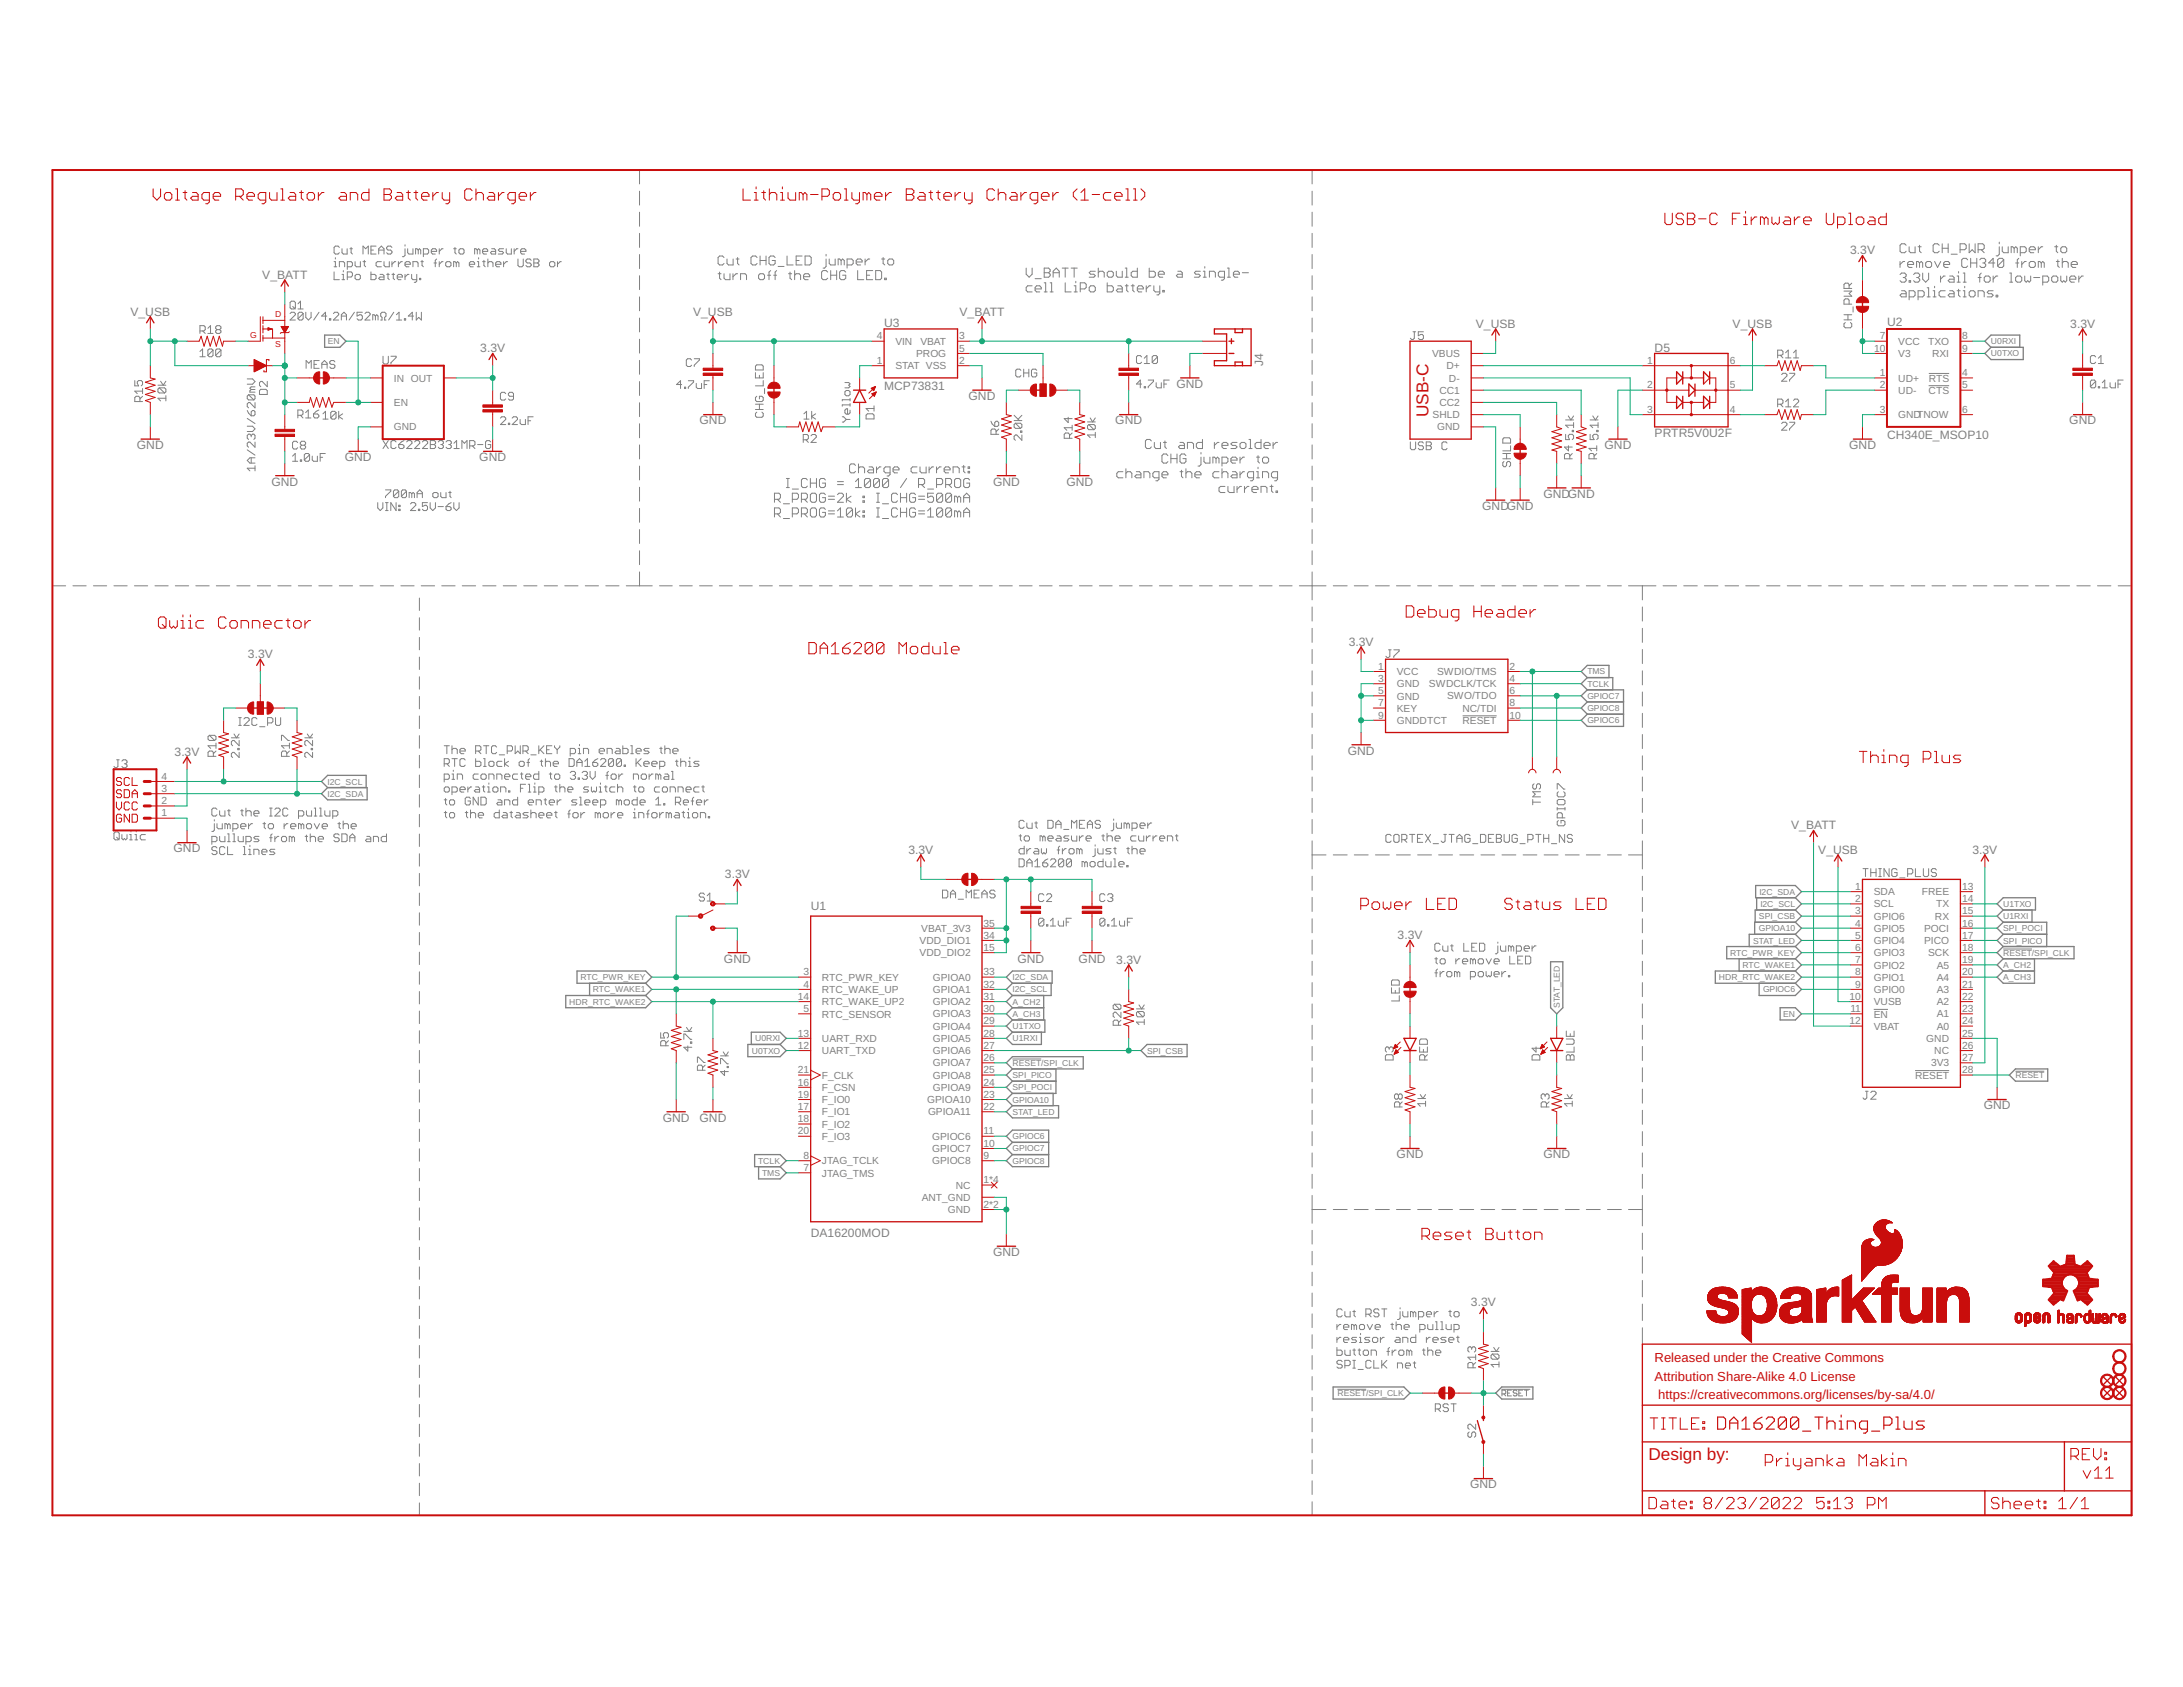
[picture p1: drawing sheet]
<svg xmlns="http://www.w3.org/2000/svg" width="279mm" height="216mm" viewBox="0 0 279 216" stroke-linecap="round" stroke-linejoin="round" font-family="sans-serif">
<defs><g id="words">
<g font-size="2.2" fill="#c90d0c">
<text x="182.8" y="53.4" transform="rotate(-90 182.8 53.4)">USB-C</text>
<text x="211" y="186.9">Design by:</text>
</g>
<g font-size="1.7" fill="#c90d0c">
<text x="211.8" y="174.4">Released under the Creative Commons</text>
<text x="211.8" y="176.7">Attribution Share-Alike 4.0 License</text>
<text x="212.2" y="179.1">https://creativecommons.org/licenses/by-sa/4.0/</text>
</g>
<g font-size="1.5" fill="#808080">
<text x="33.6" y="35.7">V_BATT</text>
<text x="236.8" y="32.6">3.3V</text>
<text x="16.7" y="40.4">V_USB</text>
<text x="88.7" y="40.4">V_USB</text>
<text x="113.2" y="41.8">U3</text>
<text x="122.8" y="40.4">V_BATT</text>
<text x="188.9" y="41.9">V_USB</text>
<text x="221.8" y="41.9">V_USB</text>
<text x="241.5" y="41.7">U2</text>
<text x="265" y="41.9">3.3V</text>
<text x="61.5" y="45.1">3.3V</text>
<text x="161.7" y="46.8" transform="rotate(-90 161.7 46.8)">J4</text>
<text x="211.8" y="45.1">D5</text>
<text x="113.2" y="49.9">MCP73831</text>
<text x="124" y="51.2">GND</text>
<text x="150.6" y="49.6">GND</text>
<text x="17.5" y="57.4">GND</text>
<text x="44.1" y="59">GND</text>
<text x="61.3" y="59">GND</text>
<text x="89.5" y="54.3">GND</text>
<text x="142.7" y="54.3">GND</text>
<text x="205.4" y="57.4">GND</text>
<text x="211.8" y="55.9">PRTR5V0U2F</text>
<text x="236.7" y="57.4">GND</text>
<text x="241.5" y="56.2">CH340E_MSOP10</text>
<text x="264.8" y="54.3">GND</text>
<text x="34.7" y="62.1">GND</text>
<text x="127.1" y="62.1">GND</text>
<text x="136.5" y="62.1">GND</text>
<text x="189.7" y="65.3">GNDGND</text>
<text x="197.5" y="63.7">GNDGND</text>
<text x="172.6" y="82.6">3.3V</text>
<text x="31.7" y="84.2">3.3V</text>
<text x="22.3" y="96.7">3.3V</text>
<text x="172.5" y="96.6">GND</text>
<text x="229.2" y="106.1">V_BATT</text>
<text x="22.2" y="109.1">GND</text>
<text x="92.8" y="112.4">3.3V</text>
<text x="116.3" y="109.2">3.3V</text>
<text x="232.7" y="109.2">V_USB</text>
<text x="252.5" y="109.2">3.3V</text>
<text x="103.8" y="116.4">U1</text>
<text x="92.7" y="123.2">GND</text>
<text x="130.2" y="123.2">GND</text>
<text x="138.1" y="123.2">GND</text>
<text x="142.9" y="123.3">3.3V</text>
<text x="178.9" y="120.2">3.3V</text>
<text x="84.8" y="143.5">GND</text>
<text x="89.5" y="143.5">GND</text>
<text x="253.9" y="142">GND</text>
<text x="178.8" y="148.2">GND</text>
<text x="197.5" y="148.2">GND</text>
<text x="103.8" y="158.2">DA16200MOD</text>
<text x="127.1" y="160.8">GND</text>
<text x="188.3" y="167.2">3.3V</text>
<text x="188.1" y="190.5">GND</text>
</g>
<g font-size="1.3" fill="#808080">
<text x="112.2" y="43.4">4</text>
<text x="112.2" y="46.6">1</text>
<text x="114.6" y="44.1">VIN</text>
<text x="114.6" y="47.3">STAT VSS</text>
<text x="117.3" y="45.7">PROG</text>
<text x="117.8" y="44.1">VBAT</text>
<text x="122.8" y="43.4">3</text>
<text x="122.8" y="45">5</text>
<text x="122.8" y="46.6">2</text>
<text x="183.3" y="45.7">VBUS</text>
<text x="185.1" y="47.3">D+</text>
<text x="210.8" y="46.6">1</text>
<text x="221.4" y="46.6">6</text>
<text x="239.9" y="45">10</text>
<text x="240.6" y="43.4">7</text>
<text x="243" y="45.7">V3</text>
<text x="243" y="44.1">VCC</text>
<text x="246.8" y="44.1">TXO</text>
<text x="247.3" y="45.7">RXI</text>
<text x="251.1" y="45">9</text>
<text x="251.1" y="43.4">8</text>
<text x="50.4" y="48.8">IN OUT</text>
<text x="50.4" y="52">EN</text>
<text x="183.4" y="53.5">SHLD</text>
<text x="184.2" y="50.4">CC1</text>
<text x="184.2" y="52">CC2</text>
<text x="185.5" y="48.8">D-</text>
<text x="210.8" y="49.7">2</text>
<text x="210.8" y="52.8">3</text>
<text x="221.4" y="49.7">5</text>
<text x="221.4" y="52.8">4</text>
<text x="240.6" y="52.8">3</text>
<text x="240.6" y="48.1">1</text>
<text x="240.6" y="49.7">2</text>
<text x="243" y="53.5">GNDTNOW</text>
<text x="243" y="48.8">UD+</text>
<text x="243" y="50.4">UD-</text>
<text x="246.8" y="50.4">CTS</text>
<text x="246.9" y="48.8">RTS</text>
<text x="251.1" y="49.7">5</text>
<text x="251.1" y="48.1">4</text>
<text x="251.1" y="52.8">6</text>
<text x="50.4" y="55.1">GND</text>
<text x="183.9" y="55.1">GND</text>
<text x="176.4" y="85.7">1</text>
<text x="176.4" y="87.3">3</text>
<text x="176.4" y="88.8">5</text>
<text x="178.8" y="86.4">VCC</text>
<text x="178.8" y="88">GND</text>
<text x="178.8" y="89.5">GND</text>
<text x="182.9" y="88">SWDCLK/TCK</text>
<text x="183.9" y="86.4">SWDIO/TMS</text>
<text x="185.2" y="89.5">SWO/TDO</text>
<text x="193.2" y="88.8">6</text>
<text x="193.2" y="87.3">4</text>
<text x="193.2" y="85.7">2</text>
<text x="176.4" y="90.4">7</text>
<text x="176.4" y="92">9</text>
<text x="178.8" y="91.1">KEY</text>
<text x="178.8" y="92.7">GNDDTCT</text>
<text x="187.2" y="91.1">NC/TDI</text>
<text x="187.2" y="92.7">RESET</text>
<text x="193.2" y="92">10</text>
<text x="193.2" y="90.4">8</text>
<text x="20.7" y="101.4">3</text>
<text x="20.7" y="99.8">4</text>
<text x="20.7" y="104.5">1</text>
<text x="20.7" y="102.9">2</text>
<text x="237.4" y="113.9">1</text>
<text x="251.1" y="113.9">13</text>
<text x="117.9" y="119.3">VBAT_3V3</text>
<text x="125.9" y="118.6">35</text>
<text x="237.4" y="115.4">2</text>
<text x="237.4" y="117">3</text>
<text x="237.4" y="118.6">4</text>
<text x="239.8" y="114.6">SDA</text>
<text x="239.8" y="116.1">SCL</text>
<text x="239.8" y="117.7">GPIO6</text>
<text x="239.8" y="119.3">GPIO5</text>
<text x="246" y="114.6">FREE</text>
<text x="246.3" y="119.3">POCI</text>
<text x="247.6" y="117.7">RX</text>
<text x="247.8" y="116.1">TX</text>
<text x="251.1" y="115.4">14</text>
<text x="251.1" y="117">15</text>
<text x="251.1" y="118.6">16</text>
<text x="102.8" y="124.8">3</text>
<text x="105.2" y="125.5">RTC_PWR_KEY</text>
<text x="117.7" y="120.8">VDD_DIO1</text>
<text x="117.7" y="122.4">VDD_DIO2</text>
<text x="119.4" y="125.5">GPIOA0</text>
<text x="125.9" y="120.1">34</text>
<text x="125.9" y="121.7">15</text>
<text x="125.9" y="124.8">33</text>
<text x="237.4" y="120.1">5</text>
<text x="237.4" y="121.7">6</text>
<text x="237.4" y="123.3">7</text>
<text x="237.4" y="124.8">8</text>
<text x="239.8" y="120.8">GPIO4</text>
<text x="239.8" y="122.4">GPIO3</text>
<text x="239.8" y="124">GPIO2</text>
<text x="239.8" y="125.5">GPIO1</text>
<text x="246.3" y="120.8">PICO</text>
<text x="246.8" y="122.4">SCK</text>
<text x="247.9" y="124">A5</text>
<text x="247.9" y="125.5">A4</text>
<text x="251.1" y="120.1">17</text>
<text x="251.1" y="121.7">18</text>
<text x="251.1" y="123.3">19</text>
<text x="251.1" y="124.8">20</text>
<text x="102.1" y="128">14</text>
<text x="102.8" y="126.4">4</text>
<text x="102.8" y="129.5">5</text>
<text x="105.2" y="127.1">RTC_WAKE_UP</text>
<text x="105.2" y="128.7">RTC_WAKE_UP2</text>
<text x="105.2" y="130.2">RTC_SENSOR</text>
<text x="119.4" y="127.1">GPIOA1</text>
<text x="119.4" y="128.7">GPIOA2</text>
<text x="119.4" y="130.2">GPIOA3</text>
<text x="119.4" y="131.8">GPIOA4</text>
<text x="125.9" y="126.4">32</text>
<text x="125.9" y="128">31</text>
<text x="125.9" y="129.5">30</text>
<text x="125.9" y="131.1">29</text>
<text x="236.7" y="128">10</text>
<text x="236.7" y="131.1">12</text>
<text x="236.8" y="129.5">11</text>
<text x="237.4" y="126.4">9</text>
<text x="239.8" y="127.1">GPIO0</text>
<text x="239.8" y="128.7">VUSB</text>
<text x="239.8" y="130.2">EN</text>
<text x="239.8" y="131.8">VBAT</text>
<text x="247.9" y="127.1">A3</text>
<text x="247.9" y="128.7">A2</text>
<text x="247.9" y="130.2">A1</text>
<text x="247.9" y="131.8">A0</text>
<text x="251.1" y="126.4">21</text>
<text x="251.1" y="128">22</text>
<text x="251.1" y="129.5">23</text>
<text x="251.1" y="131.1">24</text>
<text x="102.1" y="132.7">13</text>
<text x="102.1" y="137.4">21</text>
<text x="102.1" y="134.2">12</text>
<text x="105.2" y="133.4">UART_RXD</text>
<text x="105.2" y="134.9">UART_TXD</text>
<text x="119.4" y="133.3">GPIOA5</text>
<text x="119.4" y="134.9">GPIOA6</text>
<text x="119.4" y="136.5">GPIOA7</text>
<text x="125.9" y="132.7">28</text>
<text x="125.9" y="134.2">27</text>
<text x="125.9" y="135.8">26</text>
<text x="125.9" y="137.4">25</text>
<text x="246.5" y="133.3">GND</text>
<text x="247.2" y="136.5">3V3</text>
<text x="247.6" y="134.9">NC</text>
<text x="251.1" y="132.7">25</text>
<text x="251.1" y="134.2">26</text>
<text x="251.1" y="135.8">27</text>
<text x="251.1" y="137.4">28</text>
<text x="102.1" y="138.9">16</text>
<text x="102.1" y="140.5">19</text>
<text x="102.1" y="142.1">17</text>
<text x="102.1" y="143.6">18</text>
<text x="105.2" y="138.1">F_CLK</text>
<text x="105.2" y="139.6">F_CSN</text>
<text x="105.2" y="141.2">F_IO0</text>
<text x="105.2" y="142.7">F_IO1</text>
<text x="118.7" y="141.2">GPIOA10</text>
<text x="118.8" y="142.7">GPIOA11</text>
<text x="119.4" y="138">GPIOA8</text>
<text x="119.4" y="139.6">GPIOA9</text>
<text x="125.9" y="140.5">23</text>
<text x="125.9" y="142.1">22</text>
<text x="125.9" y="138.9">24</text>
<text x="245.1" y="138">RESET</text>
<text x="102.1" y="145.2">20</text>
<text x="102.8" y="148.3">8</text>
<text x="102.8" y="149.9">7</text>
<text x="105.2" y="144.3">F_IO2</text>
<text x="105.2" y="145.9">F_IO3</text>
<text x="105.2" y="149">JTAG_TCLK</text>
<text x="119.3" y="145.9">GPIOC6</text>
<text x="119.3" y="147.4">GPIOC7</text>
<text x="119.3" y="149">GPIOC8</text>
<text x="125.9" y="145.2">11</text>
<text x="125.9" y="146.8">10</text>
<text x="125.9" y="148.3">9</text>
<text x="105.2" y="150.6">JTAG_TMS</text>
<text x="118" y="153.7">ANT_GND</text>
<text x="121.3" y="155.3">GND</text>
<text x="122.3" y="152.1">NC</text>
<text x="125.9" y="151.4">1*4</text>
<text x="125.9" y="154.6">2*2</text>
</g>
<g font-size="1.1" fill="#c90d0c">
<text x="35.2" y="40.5">D</text>
<text x="32" y="43.2">G</text>
<text x="35.2" y="44.4">S</text>
</g>
<g font-size="1.1" fill="#808080">
<text x="42" y="44.1">EN</text>
<text x="254.8" y="44.1">U0RXI</text>
<text x="254.8" y="45.6">U0TXO</text>
<text x="203.2" y="89.4">GPIOC7</text>
<text x="203.2" y="86.3">TMS</text>
<text x="203.2" y="87.9">TCLK</text>
<text x="203.2" y="92.6">GPIOC6</text>
<text x="203.2" y="91">GPIOC8</text>
<text x="41.9" y="102">I2C_SDA</text>
<text x="41.9" y="100.4">I2C_SCL</text>
<text x="225.1" y="119.2">GPIOA10</text>
<text x="225.1" y="117.6">SPI_CSB</text>
<text x="225.2" y="114.5">I2C_SDA</text>
<text x="225.3" y="116.1">I2C_SCL</text>
<text x="256.4" y="116.1">U1TXO</text>
<text x="256.4" y="117.6">U1RXI</text>
<text x="256.4" y="119.2">SPI_POCI</text>
<text x="74.3" y="125.5">RTC_PWR_KEY</text>
<text x="129.6" y="125.4">I2C_SDA</text>
<text x="220" y="125.5">HDR_RTC_WAKE2</text>
<text x="221.4" y="122.3">RTC_PWR_KEY</text>
<text x="223" y="123.9">RTC_WAKE1</text>
<text x="224.4" y="120.8">STAT_LED</text>
<text x="256.4" y="122.3">RESET/SPI_CLK</text>
<text x="256.4" y="120.8">SPI_PICO</text>
<text x="256.4" y="123.9">A_CH2</text>
<text x="256.4" y="125.4">A_CH3</text>
<text x="72.9" y="128.6">HDR_RTC_WAKE2</text>
<text x="75.9" y="127">RTC_WAKE1</text>
<text x="129.6" y="127">I2C_SCL</text>
<text x="129.6" y="131.7">U1TXO</text>
<text x="129.6" y="128.6">A_CH2</text>
<text x="129.6" y="130.1">A_CH3</text>
<text x="199.6" y="129" transform="rotate(-90 199.6 129)">STAT_LED</text>
<text x="225.6" y="127">GPIOC6</text>
<text x="228.2" y="130.1">EN</text>
<text x="96.2" y="134.8">U0TXO</text>
<text x="96.7" y="133.3">U0RXI</text>
<text x="129.6" y="136.4">RESET/SPI_CLK</text>
<text x="129.6" y="133.3">U1RXI</text>
<text x="129.6" y="138">SPI_PICO</text>
<text x="146.8" y="134.8">SPI_CSB</text>
<text x="258" y="138">RESET</text>
<text x="129.6" y="139.5">SPI_POCI</text>
<text x="129.6" y="141.1">GPIOA10</text>
<text x="129.6" y="142.7">STAT_LED</text>
<text x="97" y="148.9">TCLK</text>
<text x="129.6" y="145.8">GPIOC6</text>
<text x="129.6" y="147.4">GPIOC7</text>
<text x="129.6" y="148.9">GPIOC8</text>
<text x="97.5" y="150.5">TMS</text>
<text x="171.2" y="178.7">RESET/SPI_CLK</text>
</g>
</g></defs>
<g fill="none" stroke="#808080" stroke-width=".13">
<path d="M37.1 38.7l.2-.2h.3l.2 .2v.7l-.2 .1h-.3l-.2-.1zM37.5 39.2l.3 .3M38.1 39.5h.7M38.1 38.9l.4-.4v1M39.1 40v.6l.4 .4 .3-.4v-.6M40.8 40l-.6 1M42.8 34.8v1h.6M42.8 33.5h.1v.6M42.8 34.1h.3M42.9 33v.1M43.4 34.1v-.6h.5l.2 .2v.4M43.4 31.7l-.1-.2h-.4l-.1 .2v.6l.1 .2h.4l.1-.2"/>
<path d="M43.8 35.1h.1v.7M43.8 31.8v.5l.1 .2h.5v-.7M43.8 35.8h.3M43.9 34.6v.2M44.4 34.1h.5l.2-.1v-.3l-.2-.2h-.5v1M44.4 35.5h.5l.2-.2v-.3l-.2-.2h-.5v1M44.8 31.8h.3M44.9 31.7v.6l.2 .2M45.4 40l-.7 1M45.4 33.5v.5l.2 .1h.5v-.6M45.6 35.1h.4l.1 .2v.3l-.1 .2h-.4l-.2-.2v-.3zM46.4 40h-.7v.4l.3-.1h.2l.2 .1v.4l-.2 .2h-.3l-.2-.2"/>
<path d="M46.5 32.5v-1l.3 .3 .3-.3v1M46.5 33.5h.3M46.6 33.3v.7l.2 .1M47.5 34.8v1h.5l.1-.2v-.3l-.1-.2h-.5M47.5 32h.3M48.1 31.5h-.6v1h.6M48.5 32h.6M48.5 32.5v-.7l.3-.3 .3 .3v.7M48.6 35.1h.4l.1 .2v.5h-.5l-.1-.2 .1-.1h.5M48.8 33.5h-.5l-.2 .2v.3l.2 .1h.5M49.1 33.5v.5l.2 .1h.5v-.6M49.5 35.1h.3"/>
<path d="M49.7 35v.6l.1 .2M50.2 35.1h.3M50.2 31.7l-.2-.2h-.3l-.2 .2v.1l.2 .2h.3l.2 .2v.1l-.2 .2h-.3l-.2-.2M50.2 33.5v.6M50.3 35v.6l.2 .2M50.4 40l-.7 1M50.7 33.5h-.2l-.3 .3M50.8 35.5h.7v-.2l-.2-.2h-.3l-.2 .2v.3l.2 .2h.3M51 33.5v.6M51.5 33.5h-.2l-.3 .3M51.8 31.8v.9l-.1 .2h-.2M51.8 31.3v.2"/>
<path d="M51.8 33.8h.7v-.1l-.2-.2h-.3l-.2 .2v.3l.2 .1h.3M51.8 35.1v.7M52.2 31.8v.5l.1 .2h.6v-.7M52.3 35.1h-.1l-.4 .4M52.7 35.1v.5l.2 .2h.4M52.9 34.1v-.6h.5l.1 .2v.4M53.3 40v1l.3-.4 .3 .4v-1M53.3 35.1v.9l-.1 .1h-.2M53.5 32l-.1-.2h-.2v.7M53.5 32v.5M53.5 32l.2-.2 .1 .2v.5M53.7 35.6h.1v.2h-.1z"/>
<path d="M53.9 33.5h.3M54 33.3v.7l.2 .1M54.2 32.5h.5l.2-.2v-.3l-.2-.2h-.5v1.1M55.2 32.2h.7v-.2l-.2-.2h-.3l-.2 .2v.3l.2 .2h.3M55.5 33.7h.4M55.9 33.1l-.2 .2v.8M56.2 31.8v.7M56.2 33.5v.6M56.7 31.8h-.1l-.4 .4M56.7 33.5h-.1l-.4 .3M57.2 33.5h.4l.1 .2v.3l-.1 .1h-.4l-.2-.1v-.3zM58.1 31.8h.3"/>
<path d="M58.2 31.7v.6l.2 .2M58.4 33.7l-.2-.2h-.1v.6M58.4 33.7l.2-.2 .1 .2v.4M58.4 33.7v.4M58.9 31.8h.3l.2 .2v.3l-.2 .2h-.3l-.2-.2v-.3zM60.1 33.8h.6v-.1l-.1-.2h-.4l-.1 .2v.3l.1 .1h.4M61.1 32l-.2-.2h-.2v.7M61.1 32v.5M61.1 32l.2-.2 .1 .2v.5M61.1 33.5h.2v.6M61.1 34.1h.3M61.3 33v.1"/>
<path d="M61.8 32.2h.6v-.2l-.1-.2h-.4l-.1 .2v.3l.1 .2h.4M61.8 33.5h.3M61.9 33.3v.7l.2 .1M62.4 33.1v1M62.4 33.7l.2-.2h.3l.2 .2v.4M62.9 31.8h.4l.1 .2v.5h-.5l-.1-.2 .1-.1h.5M63.4 33.8h.7v-.1l-.2-.2h-.3l-.2 .2v.3l.2 .1h.3M64.5 31.8h-.6l-.1 .2 .1 .2h.4l.2 .1-.2 .2h-.5M64.5 33.5v.6M64.8 31.8v.5l.2 .2h.4v-.7M65 33.5h-.2l-.3 .3M65.8 31.8v.7"/>
<path d="M66.3 31.8h-.2l-.3 .4M66.3 33.1v.9l.2 .1h.3l.2-.1v-.9M66.6 32.2h.7v-.2l-.2-.2h-.3l-.2 .2v.3l.2 .2h.3M68 33.3l-.2-.2h-.3l-.2 .2v.2l.2 .2h.3l.2 .1v.2l-.2 .1h-.3l-.2-.1M68.3 33.1h.5l.2 .2v.2l-.2 .2 .2 .1v.2l-.2 .1h-.5zM68.3 33.7h.5M70.5 33.5h.3l.2 .2v.3l-.2 .1h-.3l-.2-.1v-.3zM71.4 33.5v.6M71.8 33.5h-.1l-.3 .3M81.9 21.8v1.7M81.9 24.5v1.7M81.9 27.2v1.8"/>
<path d="M81.9 29.9v1.8M81.9 32.6v1.8M81.9 35.3v1.8M81.9 38v1.8M91.9 35h.4M92.1 34.8v.8l.2 .2M92.7 35v.6l.2 .2h.5v-.8M92.7 33l-.2-.2h-.4l-.2 .2v.7l.2 .2h.4l.2-.2M93 33.1v.6l.2 .2h.6v-.8M93.8 35v.8M94.2 33.1h.4M94.4 33v.7l.2 .2"/>
<path d="M94.4 35h-.2l-.4 .4M94.8 35.8v-.8h.6l.1 .2v.6M96.9 33l-.2-.2h-.4l-.2 .2v.7l.2 .2h.4l.2-.2M97.1 35.2l.2-.2h.4l.2 .2v.4l-.2 .2h-.4l-.2-.2zM97.3 32.8v1.1M97.3 33.3h.7M98 32.8v1.1M98.2 35.2h.4M98.6 34.6l-.2 .2v1M99 35.2h.4M99.2 33l-.2-.2h-.4l-.2 .2v.7l.2 .2h.4l.2-.2v-.4h-.4M99.4 34.6l-.2 .2v1"/>
<path d="M99.6 34.1h.8M100.7 32.8v1.1h.8M100.9 35h.4M101.1 34.8v.8l.2 .2M101.7 35.2l.2-.2h.4l.2 .2v.6M101.7 34.6v1.2M101.9 33.3h.4M102.7 32.8h-.8v1.1h.8M102.8 35.4h.8v-.2l-.2-.2h-.4l-.2 .2v.4l.2 .2h.4M103 32.8h.6l.2 .2v.7l-.2 .2h-.6zM105.7 33.1v1l-.2 .2h-.2M105.7 32.6v.2"/>
<path d="M105.9 34.8l-.2-.2h-.4l-.1 .2v.8l.1 .2h.4l.2-.2M106.1 33.1v.6l.2 .2h.6v-.8M106.3 35.2h.8M106.3 34.6v1.2M107.1 34.6v1.2M107.7 33.3l-.2-.2h-.2v.8M107.7 33.3v.6M107.7 33.3l.1-.2 .3 .2v.6M108.2 34.8l-.2-.2h-.3l-.2 .2v.8l.2 .2h.3l.2-.2v-.4h-.4M108.4 33.9h.6l.2-.2v-.4l-.2-.2h-.6v1.2M109.6 33.5h.7v-.2l-.1-.2h-.4l-.2 .2v.4l.2 .2h.4M109.8 34.6v1.2h.8"/>
<path d="M110.7 33.1v.8M110.9 35.2h.4M111.3 33.1h-.2l-.4 .4M111.7 34.6h-.8v1.2h.8M112.1 34.6h.5l.2 .2v.8l-.2 .2h-.5zM112.8 33.1h.4M113 33v.7l.2 .2M113.2 35.6h.2v.2h-.2zM113.8 33.1h.4l.2 .2v.4l-.2 .2h-.4l-.2-.2v-.4zM131.3 34.3v.8l.4 .4 .4-.4v-.8M132.1 36.6h-.6l-.2 .2v.4l.2 .2h.6M132.5 35.7h.8"/>
<path d="M132.5 37h.8v-.2l-.2-.2h-.4l-.2 .2v.4l.2 .2h.4M133.6 34.3h.6l.2 .2v.2l-.2 .2 .2 .2v.2l-.2 .2h-.6zM133.6 34.9h.6M133.6 37.4h.4M133.6 36.2h.2v1.2M134.4 37.4h.4M134.4 36.2h.2v1.2M134.8 34.9h.8M134.8 35.5v-.8l.4-.4 .4 .4v.8M136 34.3h.7M136.3 34.3v1.2M136.3 36.2v1.2h.8"/>
<path d="M137.1 34.3h.8M137.5 34.3v1.2M137.5 36.6h.2v.8M137.5 37.4h.4M137.7 36v.2M138.3 37h.5l.2-.2v-.4l-.2-.2h-.5v1.2M139.6 36.6h.4l.2 .2v.4l-.2 .2h-.4l-.2-.2v-.4zM140.2 34.7h-.6l-.2 .2 .2 .2h.4l.2 .2-.2 .2h-.6M140.6 34.9l.2-.2h.3l.2 .2v.6M140.6 34.3v1.2M141.7 34.9l.2-.2h.4l.2 .2v.4l-.2 .2h-.4l-.2-.2zM141.7 36.2v1.2h.6l.2-.2v-.4l-.2-.2h-.6"/>
<path d="M142.9 34.7v.6l.2 .2h.5v-.8M143.1 36.6h.3l.2 .2v.6h-.5l-.2-.2 .2-.2h.5M144 34.3h.2v1.2M144 35.5h.4M144 36.6h.4M144.2 36.4v.8l.2 .2M144.8 36.6h.4M145 36.4v.8l.2 .2M145.6 34.3v1.2h-.6l-.2-.2v-.4l.2-.2h.6M145.6 37h.7v-.2l-.2-.2h-.3l-.2 .2v.4l.2 .2h.3M146.7 36.6v.8M147.1 34.3v1.2h.6l.2-.2v-.4l-.2-.2h-.6"/>
<path d="M147.3 36.6h-.2l-.4 .4M147.7 36.6v.6l.2 .2h.5M148.3 35.1h.7v-.2l-.2-.2h-.4l-.1 .2v.4l.1 .2h.4M148.4 36.6v.9l-.1 .2h-.2M148.8 37.2h.2v.2h-.2zM150.7 34.7h.4l.2 .2v.6h-.6l-.1-.2 .1-.2h.6M153.6 34.7h-.5l-.2 .2 .2 .2h.3l.2 .2-.2 .2h-.5M154 35.5h.4M154 34.7h.2v.8M154.2 34.1v.2M154.8 35.5v-.8h.6l.2 .2v.6M156.7 35.5h-.6l-.2-.2v-.4l.2-.2h.6v1l-.2 .2h-.2"/>
<path d="M157.1 34.3h.2v1.2M157.1 35.5h.4M157.9 35.1h.7v-.2l-.2-.2h-.3l-.2 .2v.4l.2 .2h.3M159 34.9h.8M167.9 21.8v1.7M167.9 24.5v1.7M167.9 27.2v1.8M167.9 29.9v1.8M167.9 32.6v1.8M167.9 35.3v1.8M167.9 38v1.8M236 37.3h1l-.3 .3 .3 .3h-1"/>
<path d="M236.7 36.9v-.5l-.2-.2h-.3l-.2 .2v.5h1M236.7 38.9v-.5l-.2-.2h-.3l-.2 .2v.5h1M237 36.2l-.3 .4M237.2 39.3v.6M243.2 33.5v.7M243.2 35.1l.2-.2h.4l.2 .2v.2l-.2 .2M243.4 37.2h.4l.2 .2v.6h-.6l-.2-.2 .2-.2h.6M243.6 35.5h.2M243.8 35.5l.2 .2v.2l-.2 .2h-.4l-.2-.2M243.8 33.5h-.2l-.4 .3M244 31.4l-.2-.2h-.4l-.2 .2v.8l.2 .1h.4l.2-.1M244.2 33.8h.7v-.1l-.2-.2h-.4l-.1 .2v.3l.1 .2h.4"/>
<path d="M244.3 35.9h.2v.2h-.2zM244.3 31.6v.6l.2 .1h.6v-.7M244.3 38h.6l.2-.2v-.4l-.2-.2h-.6v1.2M244.9 35.1l.2-.2h.4l.2 .2v.2l-.2 .2M245.3 35.5h.2M245.5 35.5l.2 .2v.2l-.2 .2h-.4l-.2-.2M245.5 31.6h.4M245.5 38h.6l.2-.2v-.4l-.2-.2h-.6v1.2M245.7 31.4v.8l.2 .1M245.7 33.7v.5M245.7 33.7l-.2-.2h-.2v.7M245.7 33.7l.2-.2 .2 .2v.5"/>
<path d="M246.1 34.9v.8l.4 .4 .3-.4v-.8M246.7 33.5h.3l.2 .2v.3l-.2 .2h-.3l-.2-.2v-.3zM246.7 36.8h.1v1.2M246.7 38h.3M247.4 37.2h.2v.8M247.4 38h.4M247.6 33.5l.4 .7 .4-.7M247.6 36.6v.2M248.2 31.4l-.2-.2h-.4l-.2 .2v.8l.2 .1h.4l.2-.1M248.4 35.3v.8M248.6 31.2v1.1M248.6 31.8h.7"/>
<path d="M248.8 33.8h.7v-.1l-.2-.2h-.3l-.2 .2v.3l.2 .2h.3M249 35.3h-.2l-.4 .4M249 37.2h-.6l-.2 .2v.4l.2 .2h.6M249.3 31.2v1.1M249.5 35.3h.4l.2 .2v.6h-.6l-.2-.2 .2-.2h.6M249.5 37.2h.4l.2 .2v.6h-.6l-.2-.2 .2-.2h.6M249.7 32.5h.8M250.5 36.1h.4M250.5 35.3h.2v.8M250.5 37.2h.4M250.7 34.8v.1M250.7 37v.8l.2 .2"/>
<path d="M250.9 32h.6l.2-.2v-.4l-.2-.2h-.6v1.1M251.3 36.1h.4M251.3 34.9h.2v1.2M251.3 37.2h.2v.8M251.3 38h.4M251.5 36.6v.2M251.8 33.3l-.1-.2h-.4l-.2 .2v.7l.2 .2h.4l.1-.2M252 31.2v1.1l.4-.3 .4 .3v-1.1M252.2 33.7h.8M252.2 37.2h.4l.2 .2v.4l-.2 .2h-.4l-.2-.2v-.4zM252.2 33.1v1.1M253 33.1v1.1"/>
<path d="M253.2 32h.6l.2-.2v-.4l-.2-.2h-.6v1.1M253.2 38v-.8h.6l.2 .2v.6M253.2 35.5h.4M253.4 33.3l.2-.2h.4l.1 .2v.2l-.1 .2M253.6 32l.4 .3M253.6 34.9l-.2 .2v1M253.8 33.7h.2M254 35.5l.1-.2h.4l.2 .2v.4l-.2 .2h-.4l-.1-.2zM254 33.7l.1 .1v.2l-.1 .2h-.4l-.2-.2M255.1 35.3v.8M255.1 37.2h-.6l-.2 .2 .2 .2h.4l.2 .2-.2 .2h-.6M255.3 33.7h-.8l.6-.6v1.1"/>
<path d="M255.5 37.8h.2v.2h-.2zM255.7 35.3h-.2l-.4 .4M255.9 31.6v.9l-.2 .2h-.2M255.9 31v.2M256.3 31.6v.6l.2 .1h.5v-.7M256.5 33.3v.7l-.2 .2h-.4l-.2-.2M256.5 33.3l-.2-.2h-.4l-.2 .2v.7M256.5 33.3l-.8 .7M257.2 36.1h.4M257.2 34.9h.2v1.2M257.8 31.8l-.2-.2h-.2v.7M257.8 31.8v.5"/>
<path d="M257.8 31.8l.2-.2 .2 .2v.5M258 33.7h.4M258 35.5l.2-.2h.4l.2 .2v.4l-.2 .2h-.4l-.2-.2zM258.4 33.1l-.2 .2v.9M258.6 32.3h.5l.2-.1v-.4l-.2-.2h-.5v1.1M258.8 33.5v.7M259.1 35.3v.6l.2 .2 .2-.2 .2 .2 .2-.2v-.6M259.3 33.5h-.2l-.3 .3M259.7 32h.8v-.2l-.2-.2h-.4l-.2 .2v.4l.2 .1h.4M259.9 33.5h.4l.2 .2v.3l-.2 .2h-.4l-.2-.2v-.3zM260.3 35.5h.8M260.9 31.6v.7"/>
<path d="M261.3 33.7l-.2-.2h-.2v.7M261.3 33.7v.5M261.3 33.7l.2-.2 .1 .2v.5M261.5 36.1h.5l.2-.2v-.4l-.2-.2h-.5v1.2M261.5 31.6h-.2l-.4 .4M262.8 35.3h.4l.2 .2v.4l-.2 .2h-.4l-.2-.2v-.4zM263 31.6h.4M263.2 31.4v.8l.2 .1M263.2 33.5h.4M263.4 33.3v.7l.2 .2M263.8 35.3v.6l.1 .2 .2-.2 .2 .2 .2-.2v-.6M263.9 31.6h.4l.2 .2v.4l-.2 .1h-.4l-.1-.1v-.4z"/>
<path d="M263.9 33.7l.2-.2h.4l.2 .2v.5M263.9 33.1v1.1M264.9 35.7h.8v-.2l-.2-.2h-.4l-.2 .2v.4l.2 .2h.4M265.1 33.8h.8v-.1l-.2-.2h-.4l-.2 .2v.3l.2 .2h.4M266.1 35.3v.8M266.6 35.3h-.2l-.3 .4M17.3 48.7v.7h.4l-.1-.4v-.1l.1-.2h.4l.1 .2v.3l-.1 .2M17.9 51.4v-.5l-.2-.2h-.3l-.1 .2v.5h.9M18.2 50.7l-.3 .4M18.2 50.1h-.9l.3 .3M18.2 49.7v.7M20.2 49.3h1"/>
<path d="M20.4 49.6h.7l.1 .2v.3l-.1 .2M20.4 49.6l-.2 .2v.3l.2 .2h.7M20.4 49.6l.7 .7M20.6 48.8l.3 .5 .3-.5M21.2 51h-1l.4 .3M21.2 50.6v.7M25.6 42.4h.5l.2-.2v-.4l-.2-.1h-.5v1M25.6 45l.3-.3v1M25.6 45.7h.7M25.9 42.4l.4 .3M26.6 42l.3-.3v1M26.6 42.7h.7"/>
<path d="M27.3 44.8v.7l-.2 .2h-.3l-.2-.2M27.3 44.8l-.2-.1h-.3l-.2 .1v.7M27.3 44.8l-.7 .7M27.8 42.2l-.2-.2v-.2l.2-.1h.3l.2 .1v.2l-.2 .2M27.8 42.2l-.2 .2v.1l.2 .2h.3l.2-.2v-.1l-.2-.2M27.8 42.2h.3M28.3 44.8v.7l-.2 .2h-.3l-.2-.2M28.3 44.8l-.2-.1h-.3l-.2 .1v.7M28.3 44.8l-.7 .7M31.6 57.6l1 .7M31.6 54.5h.7l.3 .4-.3 .3h-.7M31.6 53.6l1 .6"/>
<path d="M31.6 52.5l.2 .4 .4 .3M31.6 48.5h.7l.3 .3-.3 .4h-.7M31.8 50.5h.7l.1 .2v.3l-.1 .2M31.8 50.5l-.2 .2v.3l.2 .2h.7M31.8 50.5l.7 .7M32.2 55.7v.2M32.2 58.6v.7M32.2 49.8l-.2 .2v.2h.6M32.2 55.7l.1-.1h.2l.1 .1v.4l-.1 .1M32.2 55.7l-.2-.1h-.2l-.2 .1v.4l.2 .1M32.2 49.8h.4M32.3 52.5h.2l.1 .2v.3l-.1 .2h-.3v-.5z"/>
<path d="M32.6 59.9h-1l.4 .4M32.6 58.6h-.6l-.4 .3 .4 .4h.6M32.6 56.6v.6l-.6-.6h-.2l-.2 .1v.4l.2 .1M32.6 51.5v.7l-.6-.7h-.2l-.2 .2v.3l.2 .2M32.6 59.6v.7M32.6 49.5h-.4l-.2 .2 .2 .1M33.2 50l.2-.2h.6l.2 .2v.5h-1zM34.2 48.8v.7l-.7-.7h-.1l-.2 .2v.3l.2 .2M37.1 40.1l.2-.1h.3l.2 .1v.2l-.7 .7h.7M37.4 58.4l.4-.4v1M37.4 59h.7M38.1 56.6l-.2-.1h-.3l-.2 .1v.7l.2 .2h.3l.2-.2"/>
<path d="M38.1 53.1h.5l.2-.1v-.4l-.2-.1h-.5v1M38.4 58.9h.2v.1h-.2zM38.5 53.1l.3 .4M38.6 57h.3M38.6 57l-.2-.2v-.2l.2-.1h.3l.2 .1v.2l-.2 .2M38.6 57l-.2 .1v.2l.2 .2h.3l.2-.2v-.2l-.2-.1M38.8 40.1v.7l-.2 .2h-.3l-.2-.2M38.8 40.1l-.2-.1h-.3l-.2 .1v.7M38.8 40.1l-.7 .7M39.1 52.8l.4-.3v1M39.1 53.5h.7M39.2 47.1v-1l.3 .4 .3-.4v1"/>
<path d="M39.6 58.2l-.1-.2h-.4l-.2 .2v.7M39.6 58.2v.7l-.1 .1h-.4l-.2-.1M39.6 58.2l-.7 .7M40 58.4v.5l.1 .1h.5v-.6M40.1 53h.5l.2 .1v.2l-.2 .2h-.3l-.2-.2zM40.2 46.6h.3M40.8 52.5l-.3 .1-.4 .4M40.9 46.1h-.7v1h.7M41 58.5h.3M41.2 46.6h.7M41.2 47.1v-.6l.3-.4 .4 .4v.6M41.3 53l.4-.4v1"/>
<path d="M41.3 53.6h.7M41.6 58h-.6v1M41.8 40.4h-.6l.5-.4v1M42.2 40.8h.1v.2h-.1zM42.7 40.1l.1-.1h.4l.1 .1v.2l-.6 .7h.6M42.9 46.3l-.2-.2h-.3l-.2 .2v.2l.2 .1h.3l.2 .2v.2l-.2 .1h-.3l-.2-.1M43 52.8v.7l-.2 .1h-.3l-.2-.1M43 52.8l-.2-.2h-.3l-.2 .2v.7M43 52.8l-.7 .7M43.3 52.6v1M43.7 40.4h.6M43.7 41v-.7l.3-.3 .3 .3v.7"/>
<path d="M43.9 53l-.6 .3 .6 .3M46.7 40.1l.2-.1h.3l.2 .1v.2l-.7 .7h.7M48 40.4l-.1-.1h-.2v.7M48 40.4v.6M48 40.4l.2-.1 .2 .1v.6M48.7 41h.2v-.4l-.2-.2v-.3l.2-.1h.3l.2 .1v.3l-.2 .2v.4h.2M49 45.6v.8l.2 .2h.3l.2-.2v-.8M49 56.4l.7 1M49.7 56.4l-.7 1M50 45.6h.7v.2l-.7 .6v.2M50.7 56.6l-.2-.2h-.3l-.2 .2v.6l.2 .2h.3l.2-.2M50.7 41h.7"/>
<path d="M50.7 40.3l.4-.3v1M51 56.9h.5l.2 .2v.1l-.2 .2h-.3l-.2-.2zM51.7 56.4l-.3 .2-.4 .3M51.8 40.8h.1v.2h-.1zM52 56.6l.2-.2h.4l.1 .2v.1l-.7 .7h.7M52.9 40.4h-.6l.5-.4v1M53.1 56.6l.1-.2h.4l.1 .2v.1l-.6 .7h.6M54.1 56.6l.1-.2h.4l.1 .2v.1l-.6 .7h.6M55.1 56.4h.5l.2 .2v.1l-.2 .2 .2 .2v.1l-.2 .2h-.5zM55.1 56.9h.5M56.1 56.6l.2-.2h.3l.1 .2v.1l-.1 .2M56.4 56.9h.2"/>
<path d="M56.6 56.9l.1 .2v.1l-.1 .2h-.3l-.2-.2M57.1 56.6l.2-.2h.3l.2 .2v.1l-.2 .2M57.4 56.9h.2M57.6 56.9l.2 .2v.1l-.2 .2h-.3l-.2-.2M58.1 57.4h.7M58.1 56.7l.3-.3v1M59.1 57.4v-1l.3 .3 .4-.3v1M60.1 57.1h.5l.2-.2v-.3l-.2-.2h-.5v1M60.5 57.1l.3 .3M61.1 56.9h.7M62.8 56.6l-.2-.2h-.3l-.2 .2v.6l.2 .2h.3l.2-.2v-.3h-.3M64.1 53.5l.1-.2h.4l.1 .2v.2l-.6 .6h.6"/>
<path d="M64.7 50.4l-.1-.2h-.4l-.1 .2v.7l.1 .1h.4l.1-.1M65.1 54.2h.1v.1h-.1zM65.6 53.5l.1-.2h.4l.1 .2v.2l-.6 .6h.6M65.7 50.7h-.5l-.1-.2v-.1l.1-.2h.4l.1 .2v.7l-.1 .1h-.4l-.1-.1M66.6 53.7v.5l.1 .1h.5v-.6M67.6 53.8h.3M68.2 53.3h-.6v1M81.9 40.7v1.8M81.9 43.4v1.8M81.9 46.1v1.8M81.9 48.8v1.8M81.9 51.5v1.8"/>
<path d="M81.9 54.2v1.8M81.9 56.9v1.8M81.9 59.6v1.8M87.2 49.2h-.6l.5-.5v1M87.6 49.6h.2v.1h-.2zM88.1 48.7h.7v.2l-.7 .7v.1M88.5 46.1l-.2-.2h-.3l-.2 .2v.6l.2 .2h.3l.2-.2M88.9 45.9h.6v.2l-.6 .6v.2M89.1 49.1v.5l.2 .1h.5v-.6M90.1 49.2h.4M90.8 48.7h-.7v1M96.7 51.7h1"/>
<path d="M96.7 47.7v.7h1v-.7M96.7 52.4h1M96.9 50.7l-.2 .2v.3l.2 .2h.6l.2-.2v-.3l-.2-.2h-.3v.4M96.9 52.7l-.2 .2v.3l.2 .2h.6l.2-.2v-.3l-.2-.2M96.9 46.7h.6l.2 .2v.4h-1v-.4zM97.2 48v.4M97.2 51.7v.7M97.7 48.7v.7h-1M97.9 49.7v.7M102.8 56.3h.5l.2-.2v-.3l-.2-.2h-.5v1M102.9 53.6h.6M102.9 53l.3-.4v1"/>
<path d="M103.1 56.3l.4 .3M103.8 55.8l.2-.2h.3l.2 .2v.1l-.7 .7h.7M103.9 52.6v1M104.4 53l-.5 .3 .5 .3M107.8 53.3h.2l.3 .4M108.1 50.1l.2-.1h.3l.2 .1v.4l-.2 .2h-.3l-.2-.2zM108.1 49h.5l.2 .1-.2 .2 .2 .2-.2 .1h-.5M108.3 53.7l-.3 .3h-.2M108.3 53.7h.5M108.8 51v.3M108.8 51.6v.4M108.8 52.5v.3l-.2 .2h-.3l-.2-.2v-.3l.2-.2h.2v.7"/>
<path d="M108.8 51.2h-1v.1M108.8 51.8h-1v.2M109.5 59.6l-.2-.2h-.4l-.2 .2v.7l.2 .2h.4l.2-.2M109.9 59.9l.2-.1h.3l.3 .1v.6M109.9 59.4v1.1M110.8 53.1l.2-.1h.7l.2 .1v.5h-1.1zM111.2 59.8h.4l.2 .1v.6h-.6l-.2-.2 .2-.2h.6M111.9 51.9v.7M111.9 52.3h-1.1l.4 .3M112.2 59.8v.7M112.8 59.8h-.2l-.4 .3M117.4 59.8h-.6l-.2 .1v.4l.2 .2h.6"/>
<path d="M117.8 59.8v.5l.1 .2h.6v-.7M118.9 59.8v.7M119.5 59.8h-.2l-.4 .3M119.9 59.8v.7M120.5 59.8h-.3l-.3 .3M123.1 59.8h.4M123.3 59.6v.7l.2 .2M123.9 59.8h.2v.1h-.2zM126.8 53.9l.2 .4 .3 .3M127.3 54.1l.2-.2h.2l.1 .2v.3l-.1 .2h-.4zM127.5 55.6v-.5l-.2-.2h-.3l-.2 .2v.5h1M127.8 54.9l-.3 .3"/>
<path d="M129.8 53.8h1M129.8 53.1l.7 .7M130 54.2l-.2 .1v.4l.2 .1h.6M130 54.2h.6l.2 .1v.4l-.2 .1M130 54.2l.6 .6M130.6 55.2h.2v.1h-.2zM130.7 47.4l-.2-.2h-.3l-.2 .2v.7l.2 .1h.3l.2-.1M130.8 55.7v.6l-.7-.6h-.1l-.2 .1v.4l.2 .1M130.8 53.1l-.5 .6M131 47.2v1M131 47.7h.7M131.7 47.2v1"/>
<path d="M132.7 47.4l-.2-.2h-.3l-.2 .2v.7l.2 .1h.3l.2-.1v-.4h-.3M136.7 53.4v.7l-.5-.5h1M136.9 56.1v-.5l-.2-.2h-.3l-.2 .2v.5h1M137.2 55.4l-.3 .4M137.2 54.7h-1l.3 .4M137.2 54.4v.7M139.2 54h1M139.4 54.3h.6l.2 .2v.3l-.2 .2M139.4 54.3l-.2 .2v.3l.2 .2h.6M139.4 54.3l.6 .7M139.5 53.5l.3 .5 .4-.5M140.2 55.3v.7"/>
<path d="M140.2 55.7h-1l.3 .3M144.1 60v1.2M146.1 49.1h-.6l.4-.5v1M146.1 45.7l-.2-.2h-.3l-.1 .2v.7l.1 .1h.3l.2-.1M146.5 49.5h.1v.1h-.1zM146.5 46.5h.6M146.5 45.8l.3-.3v1M147 48.6h.6v.2l-.6 .7v.1M147.4 56.4l-.2-.2h-.4l-.2 .2v.8l.2 .2h.4l.2-.2M147.7 56.6v.6l.2 .2h.6v-.8M148 49v.5l.1 .1h.5v-.6M148.1 45.7l-.1-.2h-.4l-.1 .2v.7"/>
<path d="M148.1 45.7v.7l-.1 .1h-.4l-.1-.1M148.1 45.7l-.6 .7M148.9 56.6h.4M149 49.1h.3M149.1 56.4v.8l.2 .2M149.5 58.3l-.2-.2h-.4l-.2 .2v.8l.2 .2h.4l.2-.2M149.6 48.6h-.6v1M149.9 58.1v1.2M149.9 58.7h.7M150.6 58.1v1.2M151 56.6h.4l.2 .2v.6h-.6l-.2-.2 .2-.2h.6M151.8 58.3l-.2-.2h-.4l-.2 .2v.8l.2 .2h.4l.2-.2v-.4h-.4"/>
<path d="M151.8 60v1.2M152 57.4v-.8h.5l.3 .2v.6M153.7 58.5v1l-.2 .1h-.2M153.7 57.9v.2M153.9 56.2v1.2h-.6l-.2-.2v-.4l.2-.2h.6M154.1 58.5v.6l.2 .2h.6v-.8M155.4 56.6v.8M155.6 58.7l.2-.2 .2 .2v.6M155.6 58.7l-.2-.2h-.2v.8M155.6 58.7v.6M156 56.6h-.2l-.4 .4M156.4 57h.8v-.2l-.2-.2h-.4l-.2 .2v.4l.2 .2h.4"/>
<path d="M156.4 59.3h.6l.2-.2v-.4l-.2-.2h-.6v1.1M156.4 60v1.2M157.5 58.9h.8v-.2l-.2-.2h-.4l-.2 .2v.4l.2 .2h.4M158.3 56.6h-.6l-.2 .2 .2 .2h.4l.2 .2-.2 .2h-.6M158.7 56.8l.2-.2h.4l.2 .2v.4l-.2 .2h-.4l-.2-.2zM158.7 58.5v.8M159.3 58.5h-.2l-.4 .4M159.9 56.2h.1v1.2M159.9 57.4h.4M160.8 58.5h.4M161 58.3v.8l.2 .2M161 59.8v.2"/>
<path d="M161.4 56.2v1.2h-.6l-.2-.2v-.4l.2-.2h.6M161.6 58.7l.2-.2h.4l.2 .2v.4l-.2 .2h-.4l-.2-.2zM161.8 57h.8v-.2l-.3-.2h-.3l-.2 .2v.4l.2 .2h.3M162.9 56.6v.8M163.5 56.6h-.2l-.4 .4M167.9 40.7v1.8M167.9 43.4v1.8M167.9 46.1v1.8M167.9 48.8v1.8M167.9 51.5v1.8M167.9 54.2v1.8M167.9 56.9v1.8"/>
<path d="M167.9 59.6v1.8M180.5 56.6v.8l.2 .2h.3l.2-.2v-.8M180.8 42.5h.4M181 42.5v.8l-.2 .2h-.1l-.2-.2M182.2 56.7l-.2-.1h-.3l-.2 .1v.2l.2 .1h.3l.2 .2v.2l-.2 .2h-.3l-.2-.2M182.2 42.5h-.7v.5l.5-.2 .2 .2v.3l-.2 .2h-.3l-.2-.2M182.5 56.6h.5l.2 .1v.2l-.2 .1 .2 .2v.2l-.2 .2h-.5zM182.5 57h.5M185.2 56.7l-.1-.1h-.4l-.1 .1v.7l.1 .2h.4l.1-.2M192.3 58h1M192.3 58.7h1M192.5 59.1l-.2 .1v.4l.2 .1h.2l.1-.1v-.4l.2-.1h.2l.1 .1v.4l-.1 .1"/>
<path d="M192.5 56h.7l.1 .2v.5h-1v-.5zM192.8 58v.7M193.3 57v.7h-1M200.4 55.6v.7h.5l-.2-.4v-.1l.2-.2h.3l.2 .2v.3l-.2 .2M200.4 53.7h1M200.7 53.2l.4 .5 .3-.5M200.7 57v.7l-.5-.5h1M200.9 58.7v-.5l-.2-.2h-.3l-.2 .2v.5h1M201.2 55.1h.2v.1h-.2zM201.2 58l-.3 .4M201.4 54.4h-1l.3 .3M201.4 54.1v.6"/>
<path d="M203.5 55.6v.7h.5l-.1-.4v-.1l.1-.2h.4l.1 .2v.3l-.1 .2M203.5 53.7h1M203.9 53.2l.3 .5 .3-.5M204 58.7v-.5l-.1-.2h-.4l-.1 .2v.5h1M204.4 55.1h.1v.1h-.1zM204.4 57v.7M204.4 58l-.4 .4M204.4 57.4h-1l.3 .3M204.5 54.1v.6M204.5 54.4h-1l.4 .3M227.5 45.5h.5l.2-.2v-.3l-.2-.2h-.5v1M227.5 51.7h.5l.2-.1v-.4l-.2-.1h-.5v1"/>
<path d="M227.9 45.5l.3 .3M227.9 51.7l.3 .4M228 54.2l.2-.2h.3l.2 .2v.2l-.7 .7h.7M228 47.9l.2-.1h.3l.2 .1v.2l-.7 .7h.7M228.5 45.1l.4-.3v1M228.5 51.4l.4-.3v1M228.5 45.8h.7M228.5 52.1h.7M229 47.8h.7v.1l-.7 .7v.2M229 54h.7v.2l-.7 .7v.2M229.6 45.8h.6M229.6 45.1l.3-.3v1"/>
<path d="M229.6 51.2l.1-.1h.3l.2 .1v.2l-.6 .7h.6M236 40.3h1M236 40.9h1M236.2 41.3l-.2 .1v.4l.2 .2h.6l.2-.2v-.4l-.2-.1M236.5 40.3v.6M246.8 49.4h2.7M246.9 47.8h2.6M268.2 45.7l-.1-.2h-.4l-.2 .2v.7l.2 .1h.4l.1-.1M268.2 48.8l-.1-.2h-.4l-.2 .2v.7M268.2 48.8v.7l-.1 .1h-.4l-.2-.1M268.2 48.8l-.7 .7M268.6 49.5h.1v.1h-.1z"/>
<path d="M268.6 46.5h.6M268.6 45.8l.3-.3v1M269.1 49.6h.6M269.1 49l.3-.4v1M270.1 49v.5l.1 .1h.5v-.6M271.1 49.1h.3M271.7 48.6h-.6v1M6.7 75h1.7M9.3 75h1.7M12 75h1.7M14.6 75h1.7M17.2 75h1.7"/>
<path d="M19.8 75h1.7M22.4 75h1.8M25.1 75h1.7M27.7 75h1.7M30.3 75h1.7M32.9 75h1.7M35.6 75h1.7M38.2 75h1.7M40.8 75h1.7M43.4 75h1.7M46.1 75h1.7M48.3 64.3v.7l.4 .3 .3-.3v-.7"/>
<path d="M48.7 75h1.7M49.3 62.7h.7v.2l-.7 .6v.2M49.3 65.3h.4M49.3 64.3h.4M49.5 64.3v1M50.7 64.3v1l-.7-1v1M51 62.9v.6l-.1 .2h-.4l-.1-.2M51 62.9l-.1-.2h-.4l-.1 .2v.6M51 64.7h.2v.1h-.2zM51 65.2h.2v.1h-.2zM51 62.9l-.6 .6M51.3 75h1.7"/>
<path d="M52 62.9v.6l-.1 .2h-.4l-.1-.2M52 62.9l-.1-.2h-.4l-.1 .2v.6M52 62.9l-.6 .6M52.5 64.5l.2-.2h.3l.2 .2v.2l-.7 .6h.7M52.7 63.2l-.2-.2h-.1v.7M52.7 63.2v.5M52.7 63.2l.2-.2 .1 .2v.5M53.4 63.7v-.7l.3-.3 .4 .3v.7M53.4 63.2h.7M53.6 65.2h.1v.1h-.1zM53.7 76.5v1.6M53.7 79.1v1.5"/>
<path d="M53.9 75h1.7M54.7 64.3h-.6v.5l.4-.1 .2 .1v.4l-.2 .1h-.3l-.1-.1M55.1 64.3v.7l.3 .3 .3-.3v-.7M55.4 63.2l.2-.2h.3l.2 .2v.3l-.2 .2h-.3l-.2-.2zM56.1 64.8h.6M56.4 63v.5l.2 .2h.5v-.7M56.5 75h1.8M57.1 64.8h.5l.1 .2v.2l-.1 .1h-.3l-.2-.1zM57.4 63h.3M57.6 62.9v.6l.1 .2M57.7 64.3l-.6 .5M58.1 64.3v.7l.3 .3 .4-.3v-.7"/>
<path d="M59.2 75h1.7M61.8 75h1.7M64.4 75h1.7M67 75h1.7M69.7 75h1.7M72.3 75h1.7M74.9 75h1.7M77.5 75h1.7M80.2 75h3.3M81.9 62.4v1.7M81.9 65.1v1.7M81.9 67.8v1.8"/>
<path d="M81.9 70.5v1.8M81.9 73.2v1.8M84.4 75h1.6M87 75h1.6M89.5 75h1.7M92.1 75h1.6M94.6 75h1.7M97.2 75h1.6M99.1 63.9h.6l.2-.2v-.4l-.2-.2h-.6v1.2M99.1 65.8h.6l.2-.2v-.4l-.2-.2h-.6v1.2M99.5 63.9l.4 .4M99.5 65.8l.4 .4"/>
<path d="M99.8 75h1.6M100.3 64.5h.7M100.3 66.4h.7M100.6 62.4h.4M100.6 61.2h.4M100.8 61.2v1.2M101.4 62.6h.8M101.4 63.9h.6l.2-.2v-.4l-.2-.2h-.6v1.2M101.4 65.8h.6l.2-.2v-.4l-.2-.2h-.6v1.2M102.3 75h1.6M102.6 63.9h.5l.2-.2v-.4l-.2-.2h-.5v1.2M102.6 65.8h.5l.2-.2v-.4l-.2-.2h-.5v1.2"/>
<path d="M103 63.9l.3 .4M103 65.8l.3 .4M103.3 61.4l-.2-.2h-.3l-.2 .2v.8l.2 .2h.3l.2-.2M103.7 61.2v1.2M103.7 63.3l.2-.2h.4l.2 .2v.8l-.2 .2h-.4l-.2-.2zM103.7 65.2l.2-.2h.4l.2 .2v.8l-.2 .2h-.4l-.2-.2zM103.7 61.8h.8M104.5 61.2v1.2M104.9 75h1.6M105.6 61.4l-.1-.2h-.4l-.2 .2v.8l.2 .2h.4l.1-.2v-.4h-.3M105.6 63.3l-.1-.2h-.4l-.2 .2v.8l.2 .2h.4l.1-.2v-.4h-.3M105.6 65.2l-.1-.2h-.4l-.2 .2v.8l.2 .2h.4l.1-.2v-.4h-.3"/>
<path d="M106 63.9h.8M106 63.5h.8M106 65.8h.8M106 65.4h.8M107.2 62h.7M107.2 61.6h.7M107.2 63.3l.2-.2h.4l.1 .2v.2l-.7 .8h.7M107.2 66.2h.7M107.2 65.4l.4-.4v1.2M107.4 75h1.7M108.3 63.1v1.2M108.9 63.5l-.6 .4 .6 .4"/>
<path d="M109.1 65.2l-.2-.2h-.4l-.2 .2v.8M109.1 65.2v.8l-.2 .2h-.4l-.2-.2M109.1 65.2l-.8 .8M109.5 61.6l.4-.4v1.2M109.5 62.4h.8M109.5 65v1.2M110 75h1.6M110.1 65.4l-.6 .4 .6 .4M110.4 63.5h.2v.2h-.2zM110.4 64.1h.2v.2h-.2zM110.4 65.4h.2v.2h-.2zM110.4 66h.2v.2h-.2z"/>
<path d="M111.4 61.4v.8l-.2 .2h-.4l-.2-.2M111.4 61.4l-.2-.2h-.4l-.2 .2v.8M111.4 61.4l-.8 .8M112.2 63.1h.4M112.2 64.3h.4M112.2 65h.4M112.2 66.2h.4M112.4 63.1v1.2M112.4 65v1.2M112.6 61.4l-.2-.2h-.4l-.2 .2v.8M112.6 61.4v.8l-.2 .2h-.4l-.2-.2M112.6 61.4l-.8 .8"/>
<path d="M112.6 75h1.6M112.9 64.5h.8M112.9 66.4h.8M113.7 61.4v.8l-.2 .2h-.4l-.2-.2M113.7 61.4l-.2-.2h-.4l-.2 .2v.8M113.7 61.4l-.8 .8M113.9 60.5h-.6l-.2-.2v-.4l.2-.1h.6v.9l-.2 .2h-.2M114.3 60.1h.8v-.2l-.2-.1h-.4l-.2 .1v.4l.2 .2h.4M114.9 63.3l-.2-.2h-.4l-.2 .2v.8l.2 .2h.4l.2-.2M114.9 65.2l-.2-.2h-.4l-.2 .2v.8l.2 .2h.4l.2-.2M115.1 75h1.7M115.3 63.7h.7"/>
<path d="M115.3 63.1v1.2M115.3 65v1.2M115.3 65.6h.7M116 61.2l-.7 1.2M116 63.1v1.2M116 65v1.2M117.2 63.3l-.2-.2h-.4l-.2 .2v.8l.2 .2h.4l.2-.2v-.4h-.4M117.2 65.2l-.2-.2h-.4l-.2 .2v.8l.2 .2h.4l.2-.2v-.4h-.4M117.6 62h.6l.1-.2v-.4l-.1-.2h-.6v1.2M117.6 63.9h.7M117.6 63.5h.7M117.6 65.8h.7"/>
<path d="M117.6 65.4h.7M117.7 75h1.6M117.9 62l.4 .4M118.7 62.6h.8M118.7 66.2h.8M118.7 65.4l.4-.4v1.2M119.5 63.1h-.8v.6l.4-.2h.2l.2 .2v.4l-.2 .2h-.4l-.2-.2M119.9 62h.6l.1-.2v-.4l-.1-.2h-.6v1.2M120.2 75h1.7M120.6 63.3l-.1-.2h-.4l-.2 .2v.8M120.6 65.2l-.1-.2h-.4l-.2 .2v.8M120.6 63.3v.8l-.1 .2h-.4l-.2-.2"/>
<path d="M120.6 65.2v.8l-.1 .2h-.4l-.2-.2M120.6 63.3l-.7 .8M120.6 65.2l-.7 .8M120.8 60.1h.8v-.2l-.2-.1h-.4l-.2 .1v.4l.2 .2h.4M121 62h.6l.2-.2v-.4l-.2-.2h-.6v1.2M121.4 62l.4 .4M121.8 63.3l-.2-.2h-.4l-.2 .2v.8M121.8 65.2l-.2-.2h-.4l-.2 .2v.8M121.8 63.3v.8l-.2 .2h-.4l-.2-.2M121.8 65.2v.8l-.2 .2h-.4l-.2-.2M121.8 63.3l-.8 .8M121.8 65.2l-.8 .8"/>
<path d="M122 60.5v-.7h.6l.2 .1v.6M122.2 61.4l.2-.2h.3l.3 .2v.8l-.3 .2h-.3l-.2-.2zM122.6 63.7l-.2-.2h-.2v.8M122.6 65.6l-.2-.2h-.2v.8M122.6 63.7l.1-.2 .3 .2v.6M122.6 65.6l.1-.2 .3 .2v.6M122.6 63.7v.6M122.6 65.6v.6M122.8 75h1.6M123.3 64.3v-.8l.4-.4 .4 .4v.8M123.3 66.2v-.8l.4-.4 .4 .4v.8M123.3 63.7h.8"/>
<path d="M123.3 65.6h.8M123.9 60.3h.2v.2h-.2zM124.1 61.4l-.2-.2h-.4l-.2 .2v.8l.2 .2h.4l.2-.2v-.4h-.4M125.3 75h1.7M127.9 75h1.7M130.5 75h1.6M133 75h1.7M135.6 75h1.6M138.2 75h1.6M140.7 75h1.6M143.3 75h1.6M143.7 60.4h-.6l-.2 .2v.4l.2 .2h.6"/>
<path d="M144.1 60.6l.2-.2h.4l.2 .2v.6M145.4 60.4h.4l.2 .2v.6h-.6l-.2-.2 .2-.2h.6M145.8 75h1.7M146.4 61.2v-.8h.6l.2 .2v.6M148.3 61.2h-.6l-.1-.2v-.4l.1-.2h.6v.9l-.2 .2h-.2M148.4 75h1.6M148.7 60.8h.8v-.2l-.2-.2h-.4l-.2 .2v.4l.2 .2h.4M151 75h1.6M151 60.4h.4M151.2 60.2v.8l.2 .2M151.8 60.6l.2-.2h.4l.1 .2v.6M152.9 60.8h.8v-.2l-.2-.2h-.4l-.2 .2v.4l.2 .2h.4"/>
<path d="M153.5 75h1.7M156 60.4h-.6l-.2 .2v.4l.2 .2h.6M156.1 75h1.6M156.4 60.6l.2-.2h.4l.2 .2v.6M156.8 62.3h-.6l-.2 .1v.4l.2 .2h.6M157.2 62.3v.5l.2 .2h.5v-.7M157.7 60.4h.4l.2 .2v.6h-.6l-.2-.2 .2-.2h.6M158.3 62.3v.7M158.6 75h1.7M158.7 60.4v.8M158.9 62.3h-.2l-.4 .3M159.3 60.4h-.2l-.4 .4"/>
<path d="M159.3 62.3v.7M159.9 62.3h-.2l-.4 .3M160.2 62.6h.8v-.2l-.2-.1h-.4l-.2 .1v.4l.2 .2h.4M160.4 61.2h-.5l-.2-.2v-.4l.2-.2h.5v.9l-.1 .2h-.3M160.8 60.4h.2v.8M160.8 61.2h.4M161.2 75h1.6M161.4 63v-.7h.6l.2 .1v.6M161.6 61.2v-.8h.6l.2 .2v.6M162.5 62.3h.4M162.8 62.1v.7l.1 .2M163.3 62.8h.2v.2h-.2z"/>
<path d="M163.5 61.2h-.6l-.2-.2v-.4l.2-.2h.6v.9l-.2 .2h-.2M163.7 75h1.7M166.3 75h3.4M167.9 62.4v1.7M167.9 65.1v1.7M167.9 67.8v1.8M167.9 70.5v1.8M167.9 73.2v3.6M167.9 77.7v1.8M170.6 75h1.8M173.3 75h1.8M176 75h1.8"/>
<path d="M178.7 75h1.8M181.4 75h1.8M184.1 75h1.8M186.8 75h1.8M189.5 75h1.8M192.2 75h1.8M194.9 75h1.8M197.6 75h1.8M200.3 75h1.8M203 75h1.8M205.7 75h1.8M208.4 75h3.5"/>
<path d="M210.2 75v1.8M210.2 77.7v1.8M212.9 75h1.7M215.5 75h1.7M218.1 75h1.8M220.8 75h1.7M223.4 75h1.8M226.1 75h1.7M228.7 75h1.8M231.4 75h1.7M234 75h1.8M236.7 75h1.7"/>
<path d="M239.3 75h1.7M242 75h1.7M244.6 75h1.8M247.3 75h1.7M249.9 75h1.8M252.6 75h1.7M255.2 75h1.7M257.9 75h1.7M260.5 75h1.7M263.2 75h1.7M265.8 75h1.7M268.5 75h1.7"/>
<path d="M271.1 75h1.7M14.9 97.2h.4M15.1 97.2v.9l-.2 .2h-.1l-.2-.2M15.6 97.4l.2-.2h.3l.2 .2v.2l-.2 .1M15.9 97.7h.2M16.1 97.7l.2 .2v.2l-.2 .2h-.3l-.2-.2M26.8 94.1l-.2 .2v.3l.2 .2h.7M26.8 94.1h.7l.1 .2v.3l-.1 .2M26.8 94.1l.7 .7M27.3 96.8v-.5l-.2-.2h-.3l-.2 .2v.5h1M27.6 96.1l-.3 .4M27.6 95.4h-1l.4 .4"/>
<path d="M27.6 95.1v.7M29.6 94.4h1M30 93.9l.3 .5 .3-.5M30.4 95.8h.2v.1h-.2zM30.5 92.8h.4M30.5 91.8h.4M30.6 94.8v.6l-.6-.6h-.2l-.2 .1v.4l.2 .1M30.6 96.3v.6l-.6-.6h-.2l-.2 .2v.3l.2 .1M30.7 91.8v1M31.2 92l.2-.2h.3l.2 .2v.2l-.7 .6h.7M32.9 92l-.2-.2h-.3l-.2 .2v.7l.2 .1h.3l.2-.1M33.2 93h.7"/>
<path d="M34.2 92.5h.6l.1-.1v-.4l-.1-.2h-.6v1M35.3 91.8v.9l.1 .1h.4l.1-.1v-.9M36 94.8v-.7h.2l.7 .7h.1M36.7 96.8v-.5l-.2-.2h-.3l-.2 .2v.5h1M37 95.4h-1l.4 .4M37 96.1l-.3 .4M37 95.1v.7M39 94.4h1M39.3 93.9l.4 .5 .3-.5M39.8 95.8h.2v.1h-.2zM40 96.3v.6l-.7-.6h-.1l-.2 .2v.3l.2 .1M40 94.8v.6l-.7-.6h-.1l-.2 .1v.4l.2 .1"/>
<path d="M53.7 81.6v1.6M53.7 84.1v1.6M53.7 86.6v1.6M53.7 89.1v1.6M53.7 91.6v1.6M53.7 94.1v1.7M53.7 96.7v1.6M53.7 99.2v1.6M56.9 95.4h.6M56.9 97.7h.4l.2-.1v-.3l-.2-.2h-.4v1M56.9 99.7h.4l.2-.1v-.4l-.2-.1h-.4v1M57.2 95.4v1.1"/>
<path d="M57.2 97.7l.3 .4M57.8 95.4v1.1M57.8 95.9l.2-.1h.4l.1 .1v.6M57.8 97.1h.7M57.8 99.1h.2v.6M57.8 99.7h.4M58 98.6v.1M58.2 97.1v1M58.5 99.7v-.6h.5l.2 .1v.5M58.9 96.1h.6v-.2l-.1-.1h-.4l-.1 .1v.4l.1 .2h.4M59.5 97.3l-.1-.2h-.4l-.1 .2v.6l.1 .2h.4l.1-.2M60.9 96.1h.5l.2-.2v-.3l-.2-.2h-.5v1.1"/>
<path d="M60.9 97.1v1h.5l.2-.2v-.3l-.2-.2h-.5M61.2 96.1l.4 .4M61.2 99.1h-.5l-.1 .1v.4l.1 .1h.5M61.7 99.1h.4l.1 .1v.4l-.1 .1h-.4l-.1-.1v-.4zM61.9 95.4h.7M61.9 97.1h.2v1M61.9 98.1h.3M62.2 95.4v1.1M62.6 97.6l.1-.2h.4l.1 .2v.3l-.1 .2h-.4l-.1-.2zM62.6 99.7v-.6h.5l.1 .1v.5M63.6 95.6l-.2-.2h-.3l-.2 .2v.7l.2 .2h.3l.2-.2M63.6 99.7v-.6h.5l.1 .1v.5"/>
<path d="M63.9 96.6h.7M64.2 97.4h-.5l-.1 .2v.3l.1 .2h.5M64.6 97.1v1M64.6 99.4h.7v-.2l-.2-.1h-.4l-.1 .1v.4l.1 .1h.4M64.9 96.1h.5l.2-.2v-.3l-.2-.2h-.5v1.1M65.1 97.4l-.5 .3 .5 .4M65.9 95.4v1.1l.4-.4 .3 .4v-1.1M66.3 99.1h-.5l-.2 .1v.4l.2 .1h.5M66.4 97.6l.2-.2h.3l.2 .2v.3l-.2 .2h-.3l-.2-.2zM66.6 99.1h.3M66.8 98.9v.7l.1 .1M66.9 96.1h.5l.2-.2v-.3l-.2-.2h-.5v1.1"/>
<path d="M67.3 96.1l.3 .4M67.3 99.4h.6v-.2l-.1-.1h-.4l-.1 .1v.4l.1 .1h.4M67.4 97.6h.4M67.8 97.1l-.2 .2v.8M67.9 96.6h.7M69 95.4v1.1M69 98.7v1h-.5l-.2-.1v-.4l.2-.1h.5M69.1 95.9l.5 .6M69.1 97.4h.4M69.3 97.3v.6l.2 .2M69.6 95.4l-.6 .7M69.8 97.6l.2-.2h.3l.2 .2v.5"/>
<path d="M69.8 97.1v1M70 95.9h.3M70.3 99.1h.3M70.5 98.9v.7l.1 .1M70.6 95.4h-.6v1.1h.6M70.8 97.7h.7v-.1l-.2-.2h-.3l-.2 .2v.3l.2 .2h.3M71 95.4v.2l.3 .3M71.1 99.1h.4l.1 .1v.4l-.1 .1h-.4l-.1-.1v-.4zM71.3 95.9v.6M71.6 95.4v.2l-.3 .3M72.8 97.1h.5l.2 .2v.6l-.2 .2h-.5zM73 96.5h.5l.2-.2v-.4l-.2-.1h-.5v1"/>
<path d="M73 98.9l.2-.2h.3l.2 .2v.2l-.2 .1M73.3 99.2h.2M73.5 99.2l.2 .2v.2l-.2 .1h-.3l-.2-.1M73.8 97.6h.7M73.8 98.1v-.7l.4-.3 .3 .3v.7M74 95.8h.2v.7M74 96.5h.3M74 99.6h.2v.1h-.2zM74.2 95.3v.1M74.5 98.9l.2-.2h.3l.2 .2v.2l-.2 .1M74.7 96.5v-.7h.5l.1 .1v.6M74.8 98.1h.7"/>
<path d="M74.8 97.4l.4-.3v1M74.8 99.2h.2M75 99.2l.2 .2v.2l-.2 .1h-.3l-.2-.1M75.5 98.7v.7l.3 .3 .4-.3v-.7M75.9 97.6h.4l.2 .1v.2l-.2 .2h-.3l-.1-.2zM76.5 97.1l-.3 .2-.3 .3M76.7 96.1h.7v-.2l-.2-.1h-.3l-.2 .1v.4l.2 .2h.3M76.9 97.3l.1-.2h.4l.1 .2v.1l-.6 .7h.6M77.5 99.2h.4M77.7 96.5v-.7h.5l.2 .1v.6M77.9 98.7l-.2 .2v.8M78.2 99.2l.2-.1h.3l.2 .1v.4l-.2 .1h-.3l-.2-.1z"/>
<path d="M78.5 97.3l-.1-.2h-.4l-.1 .2v.6M78.5 97.3v.6l-.1 .2h-.4l-.1-.2M78.5 97.3l-.6 .6M78.9 95.8h.3l.2 .1v.6h-.5l-.2-.2 .2-.2h.5M79.2 99.1v.6M79.5 97.3l-.1-.2h-.4l-.1 .2v.6M79.5 97.3v.6l-.1 .2h-.4l-.1-.2M79.5 97.3l-.6 .6M79.7 95.4v1.1h.5l.2-.2v-.4l-.2-.1h-.5M79.7 99.1h-.2l-.3 .3M79.9 97.9h.2v.2h-.2zM80.7 95.4h.2v1.1"/>
<path d="M80.7 96.5h.4M81.1 99.7v-.6h.5l.1 .1v.5M81.4 96.1h.7v-.2l-.2-.1h-.3l-.2 .1v.4l.2 .2h.3M81.4 97.1v1M81.6 97.6l.5 .5M82.1 99.2l.1-.1h.4l.1 .1v.4l-.1 .1h-.4l-.1-.1zM82.1 97.1l-.7 .6M82.4 97.7h.7v-.1l-.2-.2h-.3l-.2 .2v.3l.2 .2h.3M83.1 95.8h-.5l-.2 .1 .2 .2h.3l.2 .2-.2 .2h-.5M83.1 99.1v.6M83.4 97.7h.7v-.1l-.2-.2h-.3l-.2 .2v.3l.2 .2h.3M83.6 99.1h-.2l-.3 .3"/>
<path d="M84.3 99.2l-.2-.1h-.2v.6M84.3 99.2v.5M84.3 99.2l.1-.1 .2 .1v.5M84.4 95.8h.4M84.4 98.1h.5l.2-.2v-.3l-.2-.2h-.5v1M84.6 95.6v.7l.2 .2M85.1 95.9l.2-.1h.3l.2 .1v.6M85.1 95.4v1.1M85.1 99.1h.3l.2 .1v.5h-.5l-.2-.1 .2-.2h.5M85.9 98.7h.2v1M85.9 99.7h.4M86.1 96.1h.7v-.2l-.2-.1h-.3l-.2 .1v.4l.2 .2h.3"/>
<path d="M86.4 97.4h.4M86.6 97.3v.6l.2 .2M87.1 97.6l.2-.2h.3l.2 .2v.5M87.1 97.1v1M88.1 98.1h.4M88.1 97.4h.2v.7M88.3 96.9v.2M89.5 97.4h-.5l-.2 .2 .2 .1h.3l.2 .2-.2 .2h-.5M167.9 80.4v1.8M167.9 83.1v1.8M167.9 85.9v1.8M167.9 88.6v1.8"/>
<path d="M167.9 91.3v1.8M167.9 94v1.8M167.9 96.7v1.8M167.9 99.4v1.8M177.7 83.2h.4M177.9 83.2v.8l-.2 .2h-.2l-.1-.2M178.4 83.2h.7v.1l-.7 .7v.2M187.2 91.6h4.4M210.2 80.4v1.8M210.2 83.1v1.8M210.2 85.9v1.8M210.2 88.6v1.8"/>
<path d="M210.2 91.3v1.8M210.2 94v1.8M210.2 96.7v1.8M210.2 99.4v1.8M14.8 106.5h.3l.2 .1v.7l-.2 .2h-.3l-.2-.2v-.7zM14.9 107.1l.4 .4M15.6 106.8v.5l.2 .2 .1-.2 .2 .2 .2-.2v-.5M16.6 107.5h.3M16.6 106.8h.2v.7M16.8 106.3v.2M17.3 107.5h.3M17.3 106.8h.1v.7"/>
<path d="M17.4 106.3v.2M18.6 106.8h-.5l-.2 .2v.3l.2 .2h.5M27.1 107.7h.5l.2-.2v-.3l-.2-.2h-.5v1.1M27.4 105.4v.8l-.1 .2h-.2M27.4 104.9v.2M27.8 103.6l-.2-.2h-.3l-.2 .2v.7l.2 .1h.3l.2-.1M27.8 108.5l-.2-.1h-.3l-.2 .1v.2l.2 .2h.3l.2 .1v.2l-.2 .2h-.3l-.2-.2M27.8 105.4v.5l.1 .2h.5v-.7M28.1 103.8v.5l.2 .1h.5v-.6M28.1 107v.5l.2 .2h.5v-.7M28.8 108.5l-.2-.1h-.3l-.2 .1v.7l.2 .2h.3l.2-.2M29.1 105.6l-.1-.2h-.2v.7"/>
<path d="M29.1 106.7h.2v1M29.1 103.8h.4M29.1 105.6v.5M29.1 108.4v1h.7M29.1 105.6l.2-.2 .2 .2v.5M29.1 107.7h.4M29.3 103.6v.7l.2 .1M29.8 106.1h.5l.2-.2v-.3l-.2-.2h-.5v1M29.8 107.7h.3M29.8 106.7h.2v1M30.5 107v.5l.1 .2h.5v-.7M30.8 103.8h.3"/>
<path d="M30.8 105.7h.7v-.1l-.2-.2h-.3l-.2 .2v.3l.2 .2h.3M31 103.6v.7l.1 .1M31.1 108.4h.2v1M31.1 109.4h.4M31.5 103.9l.1-.1h.4l.2 .1v.5M31.5 103.4v1M31.5 107.7h.5l.2-.2v-.3l-.2-.2h-.5v1.1M31.8 105.4v.7M31.8 109.4h.4M31.8 108.7h.2v.7M32 108.2v.2M32.3 105.4h-.1l-.4 .3"/>
<path d="M32.5 104.1h.6v-.2l-.1-.1h-.3l-.2 .1v.4l.2 .1h.3M32.5 109.4v-.7h.5l.1 .2v.5M33.1 107h-.4l-.2 .2 .2 .2h.3l.1 .1-.1 .2h-.5M33.5 109h.7v-.1l-.2-.2h-.3l-.2 .2v.3l.2 .2h.3M33.7 105.4h.3M33.8 105.2v.7l.2 .2M34.3 105.6l.2-.2h.3l.2 .2v.3l-.2 .2h-.3l-.2-.2zM34.5 103.4h.3M34.5 104.4h.3M34.5 107.2h.3M34.7 103.4v1M34.8 106.7l-.1 .2v.8"/>
<path d="M35.2 103.6l.1-.2h.4l.2 .2v.2l-.7 .6h.7M35.2 107v.7M35.2 108.7h-.5l-.2 .2 .2 .1h.3l.2 .2-.2 .2h-.5M35.7 107h-.2l-.3 .4M36.2 107h.3l.2 .2v.3l-.2 .2h-.3l-.2-.2v-.3zM36.4 105.4v.7M36.9 103.6l-.2-.2h-.3l-.2 .2v.7l.2 .1h.3l.2-.1M36.9 105.4h-.2l-.3 .3M37.2 105.7h.7v-.1l-.2-.2h-.3l-.2 .2v.3l.2 .2h.3M37.4 107.2l-.2-.2h-.2v.7M37.4 107.2v.5M37.4 107.2l.1-.2 .2 .2v.5"/>
<path d="M38.2 104.4h.5l.2-.1v-.4l-.2-.1h-.5v1M38.5 105.6l-.1-.2h-.2v.7M38.5 105.6l.2-.2 .2 .2v.5M38.5 105.6v.5M39.1 107h.3M39.2 103.8v.5l.2 .1h.5v-.6M39.2 106.9v.6l.2 .2M39.4 105.4h.3l.2 .2v.3l-.2 .2h-.3l-.2-.2v-.3zM39.7 107.2l.2-.2h.3l.2 .2v.5M39.7 106.7v1M40.2 103.4h.2v1M40.2 104.4h.4"/>
<path d="M40.2 105.4l.4 .7 .3-.7M40.7 107.4h.7v-.2l-.2-.2h-.3l-.2 .2v.3l.2 .2h.3M40.9 103.4h.2v1M40.9 104.4h.3M41.2 105.7h.7v-.1l-.2-.2h-.3l-.2 .2v.3l.2 .2h.3M41.6 103.8v.5l.1 .1h.5v-.6M42.6 104.4h.5l.1-.1v-.4l-.1-.1h-.5v1M43.2 105.4h.4M43.4 105.2v.7l.2 .2M43.4 106.9l-.2-.2h-.3l-.2 .2v.1l.2 .2h.3l.2 .2v.1l-.2 .2h-.3l-.2-.2M43.8 106.7h.5l.1 .2v.6l-.1 .2h-.5zM43.9 105.6l.2-.2h.3l.2 .2v.5"/>
<path d="M43.9 105.1v1M44.8 107.2h.6M44.8 107.7v-.7l.3-.3 .3 .3v.7M44.9 105.7h.7v-.1l-.2-.2h-.3l-.2 .2v.3l.2 .2h.3M46.9 107h.4l.2 .2v.5h-.6l-.1-.2 .1-.1h.6M47.8 107.7v-.7h.5l.2 .2v.5M49.5 106.7v1h-.5l-.2-.2v-.3l.2-.2h.5M53.7 101.7v1.6M53.7 104.2v1.6M53.7 106.7v1.6M53.7 109.3v1.5M53.7 111.8v1.6"/>
<path d="M53.7 114.3v1.6M53.7 116.8v1.6M53.7 119.3v1.6M56.9 102.4h.3M56.9 104h.3M57 100.7h.3l.2 .2v.3l-.2 .2h-.3l-.1-.2v-.3zM57 102.2v.6l.2 .2M57 103.8v.7l.2 .2M57.5 102.5l.2-.1h.3l.2 .1v.3l-.2 .2h-.3l-.2-.2zM57.7 104h.3l.2 .2v.3l-.2 .2h-.3l-.2-.2v-.3zM57.8 101.4h.6l.1-.2v-.3l-.1-.2h-.6v1M58.9 101h.6v-.1l-.1-.2h-.4l-.1 .2v.3l.1 .2h.4"/>
<path d="M59.5 104h.4M59.7 103.8v.7l.2 .2M59.9 100.7v.7M60.2 102.2l-.2-.2h-.3l-.2 .2v.6l.2 .2h.3l.2-.2v-.3h-.3M60.2 104.2l.2-.2h.3l.2 .2v.5M60.2 103.7v1M60.4 100.7h-.2l-.3 .3M60.9 100.7h.3l.2 .2v.5h-.5l-.2-.2 .2-.2h.5M61.2 102v1l-.6-1v1M61.2 104.3h.7v-.1l-.2-.2h-.3l-.2 .2v.3l.2 .2h.3M61.6 102h.5l.1 .2v.6l-.1 .2h-.5zM61.7 100.7h.4"/>
<path d="M61.9 100.5v.7l.2 .2M62.4 100.7h.2v.7M62.4 101.4h.3M62.6 100.2v.2M63.2 100.7h.4l.1 .2v.3l-.1 .2h-.4l-.1-.2v-.3zM63.7 102.4h.4l.1 .1v.5h-.5l-.1-.2 .1-.1h.5M63.9 103.7v1h-.5l-.2-.2v-.3l.2-.2h.5M64.1 101.4v-.7h.5l.1 .2v.5M64.4 104h.3l.2 .2v.5h-.5l-.2-.2 .2-.2h.5M64.6 103v-.6h.5l.2 .1v.5M65.1 101.2h.2v.2h-.2zM65.3 104h.3"/>
<path d="M65.4 103.8v.7l.2 .2M66.1 104h.3l.2 .2v.5h-.5l-.2-.2 .2-.2h.5M66.3 102v1h-.5l-.2-.2v-.3l.2-.1h.5M66.6 100.9h.3M67.3 100.4h-.7v1M67.6 104h-.5l-.2 .2 .2 .1h.3l.2 .2-.2 .2h-.5M67.6 102.7h.7v-.2l-.2-.1h-.3l-.2 .1v.3l.2 .2h.3M67.6 101.4h.3M67.6 100.4h.2v1M67.9 104.2l.2-.2h.4l.1 .2v.5M67.9 103.7v1M68.3 101.4h.3"/>
<path d="M68.3 100.7h.2v.7M68.5 100.2v.2M68.6 103v-.6h.5l.2 .1v.5M69 101.4h.4l.2-.2v-.3l-.2-.2h-.4v1M69 104.3h.6v-.1l-.2-.2h-.3l-.1 .2v.3l.1 .2h.3M69.6 102.4h.4M69.8 102.2v.6l.2 .2M70 104.3h.6v-.1l-.1-.2h-.4l-.1 .2v.3l.1 .2h.4M70.3 102.7h.7v-.2l-.2-.1h-.3l-.2 .1v.3l.2 .2h.3M71 100.7h.3M71 104h.3M71.1 103.8v.7l.2 .2"/>
<path d="M71.1 100.5v.7l.2 .2M71.3 102.4v.6M71.6 100.4v1M71.6 100.9l.2-.2h.4l.1 .2v.5M71.8 102.4h-.2l-.3 .3M72.7 101h.6v-.1l-.1-.2h-.4l-.1 .2v.3l.1 .2h.4M72.7 104.2h.3M73 103.7l-.2 .1v.9M73.3 104.2l.2-.2h.3l.2 .2v.3l-.2 .2h-.3l-.2-.2zM73.8 102.4h-.5l-.1 .1 .1 .2h.4l.1 .1-.1 .2h-.5M74.2 103h.3M74.2 102h.1v1"/>
<path d="M74.3 104v.7M74.8 102.7h.7v-.2l-.1-.1h-.4l-.2 .1v.3l.2 .2h.4M74.8 104h-.1l-.4 .3M75.3 100.7h-.5l-.1 .2 .1 .1h.4l.1 .2-.1 .2h-.5M75.7 100.7v.5l.1 .2 .2-.2 .2 .2 .1-.2v-.5M75.9 102.7h.6v-.2l-.2-.1h-.3l-.1 .1v.3l.1 .2h.3M76.5 104.2v.5M76.5 104.2l-.2-.2h-.1v.7M76.5 104.2l.2-.2 .2 .2v.5M76.7 101.4h.3M76.7 100.7h.2v.7M76.9 103h.5l.1-.2v-.3l-.1-.1h-.5v1"/>
<path d="M76.9 100.2v.2M77.2 104.2l.2-.2h.3l.2 .2v.3l-.2 .2h-.3l-.2-.2zM77.4 100.7h.3M77.5 100.5v.7l.2 .2M78.2 104v.7M78.7 100.7h-.5l-.2 .2v.3l.2 .2h.5M78.7 104h-.2l-.3 .3M79 104.3h.7v-.1l-.2-.2h-.3l-.2 .2v.3l.2 .2h.3M79 100.9l.2-.2h.3l.2 .2v.5M79 100.4v1M79.2 102.5l-.3-.1v.6M79.2 102.5l.2-.1 .1 .1v.5"/>
<path d="M79.2 102.5v.5M79.9 102.5l.2-.1h.3l.2 .1v.3l-.2 .2h-.3l-.2-.2zM81.1 100.7h.3M81.1 104h.1v.7M81.1 104.7h.3M81.2 100.5v.7l.2 .2M81.2 103.5v.2M81.6 102v1h-.5l-.2-.2v-.3l.2-.1h.5M81.7 104.7v-.7h.5l.2 .2v.5M81.9 100.7h.3l.2 .2v.3l-.2 .2h-.3l-.2-.2v-.3zM81.9 102.7h.7v-.2l-.2-.1h-.3l-.2 .1v.3l.2 .2h.3M82.7 104.2h.4"/>
<path d="M83.1 103.7l-.2 .1v.9M83.6 104h.3l.2 .2v.3l-.2 .2h-.3l-.2-.2v-.3zM83.9 102.4l.4-.4v1M83.9 103h.7M84.4 100.7h-.5l-.1 .2v.3l.1 .2h.5M84.4 104v.7M84.9 100.7h.4l.1 .2v.3l-.1 .2h-.4l-.1-.2v-.3zM84.9 104h-.1l-.4 .3M84.9 102.8h.2v.2h-.2zM85.6 104.2l-.2-.2h-.1v.7M85.6 104.2v.5M85.6 104.2l.2-.2 .1 .2v.5"/>
<path d="M85.8 101.4v-.7h.5l.1 .2v.5M86.4 102.7h.6l.1-.2v-.3l-.1-.2h-.6v1M86.4 104h.4l.2 .2v.5h-.6l-.1-.2 .1-.2h.6M86.8 101.4v-.7h.5l.1 .2v.5M86.8 102.7l.3 .3M87.3 104h.3M87.5 102.7h.6v-.2l-.2-.1h-.3l-.1 .1v.3l.1 .2h.3M87.5 103.8v.7l.1 .2M87.8 101h.7v-.1l-.2-.2h-.4l-.1 .2v.3l.1 .2h.4M88 104h.1v.7M88 104.7h.3M88.1 103.5v.2"/>
<path d="M88.5 102.5h.3M88.6 104.2l.2-.2h.3l.2 .2v.3l-.2 .2h-.3l-.2-.2zM88.8 102l-.2 .2v.8M89.1 102.7h.7v-.2l-.2-.1h-.3l-.2 .1v.3l.2 .2h.3M89.5 100.7h-.5l-.2 .2v.3l.2 .2h.5M89.6 104.7v-.7h.5l.2 .2v.5M89.8 100.7h.3M90 100.5v.7l.1 .2M90.1 102.4v.6M90.2 114.5l-.2-.2h-.3l-.2 .2v.1l.2 .2h.3l.2 .2v.1l-.2 .2h-.3l-.2-.2M90.5 114.6l.3-.3v1M90.5 115.3h.7"/>
<path d="M90.6 102.4h-.1l-.4 .3M90.7 104.5h.1v.2h-.1zM120.6 113.9h.5l.2 .2v.6l-.2 .2h-.5zM121.6 114.9v-.6l.4-.4 .3 .4v.6M121.6 114.4h.7M122.6 115.1h.7M123.7 114.9v-1l.3 .4 .3-.4v1M124.7 114.4h.3M125.3 113.9h-.6v1h.6M125.7 114.4h.6M125.7 114.9v-.6l.3-.4 .3 .4v.6M127.4 114.1l-.2-.2h-.3l-.2 .2v.2l.2 .1h.3l.2 .2v.1l-.2 .2h-.3l-.2-.2"/>
<path d="M130.4 109.9h.5l.2 .2v.7l-.2 .1h-.5zM130.4 107h.3M130.6 106.8v.7l.1 .1M131.1 105.2l-.2-.2h-.3l-.2 .2v.6l.2 .2h.3l.2-.2M131.1 108.3v1h-.5l-.2-.2v-.3l.2-.2h.5M131.3 107h.3l.2 .1v.4l-.2 .1h-.3l-.2-.1v-.4zM131.4 105.3v.5l.2 .2h.5v-.7M131.4 110.9v-.6l.4-.4 .3 .4v.6M131.4 108.6v.7M131.4 110.4h.7M131.9 108.6h-.1l-.4 .3M132.4 105.3h.4"/>
<path d="M132.4 108.6h.4l.1 .2v.5h-.5l-.1-.2 .1-.2h.5M132.4 110.9h.7M132.4 110.3l.4-.4v1M132.6 105.2v.6l.2 .2M133.3 108.6v.5l.2 .2 .1-.2 .2 .2 .1-.2v-.5M133.5 107.1l-.2-.1h-.2v.6M133.5 110.4h.4l.2 .2v.2l-.2 .1h-.3l-.1-.1zM133.5 107.1v.5M133.5 107.1l.1-.1 .2 .1v.5M133.6 114.6l-.2-.2h-.3l-.2 .2v.6l.2 .2h.3l.2-.2M133.6 117.7v.6l-.2 .2h-.3l-.2-.2M133.6 117.7l-.2-.2h-.3l-.2 .2v.6"/>
<path d="M133.6 117.7l-.7 .6M133.9 114.6l.2-.2h.3l.2 .2v.1l-.7 .7h.7M133.9 118.3h.2v.2h-.2zM134.1 105h.5l.2 .2v.6l-.2 .2h-.5zM134.1 107.3h.7v-.2l-.2-.1h-.3l-.2 .1v.4l.2 .1h.3M134.1 109.9l-.3 .2-.3 .3M134.4 118.5h.7M134.4 117.9l.4-.4v1M134.5 110.1l.1-.2h.4l.1 .2v.2l-.6 .6h.6M135.1 106v-.7l.4-.3 .3 .3v.7M135.1 105.5h.7M135.3 107h.3l.2 .1v.5h-.5l-.2-.1 .2-.2h.5"/>
<path d="M135.3 108.8h.3M135.4 117.9v.4l.2 .2h.5v-.6M135.6 108.3l-.1 .1v.9M136 108.6v.7M136.1 106.2h.7M136.1 110.1l-.1-.2h-.4l-.1 .2v.7M136.1 110.1v.7l-.1 .1h-.4l-.1-.1M136.1 110.1l-.6 .7M136.5 108.6h-.2l-.3 .3M136.5 118h.3M136.8 107h-.5l-.2 .1 .2 .2h.3l.2 .2-.2 .1h-.5M137 108.6h.3l.2 .2v.3l-.2 .2h-.3l-.2-.2v-.3z"/>
<path d="M137.1 117.5h-.6v1M137.1 107v.5l.2 .1h.5v-.6M137.1 106v-1l.4 .3 .3-.3v1M137.1 110.1v.7l-.1 .1h-.3l-.2-.1M137.1 110.1l-.1-.2h-.3l-.2 .2v.7M137.1 110.1l-.6 .7M138.2 105.5h.3M138.2 108.8l-.2-.2h-.2v.7M138.2 107v.6M138.2 108.8v.5M138.2 108.8l.1-.2 .2 .2v.5M138.7 107h-.2l-.3 .3"/>
<path d="M138.8 105h-.6v1h.6M138.8 110.4l.2-.1 .2 .1v.5M138.8 110.4l-.1-.1h-.2v.6M138.8 110.4v.5M139 107.3h.7v-.2l-.2-.1h-.3l-.2 .1v.4l.2 .1h.3M139.2 105.5h.6M139.2 106v-.7l.3-.3 .3 .3v.7M139.5 110.4l.2-.1h.3l.2 .1v.4l-.2 .1h-.3l-.2-.1zM140.2 108.1v.2M140.2 108.6v.9l-.2 .1h-.2M140.5 108.6v.5l.2 .2h.5v-.7M140.8 105.2l-.1-.2h-.4l-.1 .2v.1l.1 .2h.4l.1 .2v.1l-.1 .2h-.4l-.1-.2"/>
<path d="M141 107h.4M141.2 106.8v.7l.2 .1M141.2 109.9v1h-.5l-.2-.1v-.4l.2-.1h.5M141.4 117.7l-.2-.2h-.3l-.1 .2v.6M141.4 117.7v.6l-.2 .2h-.3l-.1-.2M141.4 114.6l-.2-.2h-.3l-.1 .2v.6l.1 .2h.3l.2-.2M141.4 117.7l-.6 .6M141.5 110.3v.5l.2 .1h.5v-.6M141.7 107.1l.2-.1h.3l.2 .1v.5M141.7 106.6v1M141.8 118.3h.1v.2h-.1zM141.8 114.6l.1-.2h.4l.1 .2v.1l-.1 .2"/>
<path d="M142.1 114.9h.2M142.2 108.6h-.5l-.2 .2 .2 .1h.3l.2 .2-.2 .2h-.5M142.3 118.5h.6M142.3 117.9l.3-.4v1M142.3 114.9l.1 .1v.2l-.1 .2h-.4l-.1-.2M142.5 105.3v.9l-.1 .1h-.2M142.5 104.8v.2M142.5 109.9h.2v1M142.5 108.6h.4M142.5 110.9h.4M142.7 107.3h.7v-.2l-.2-.1h-.3l-.2 .1v.4l.2 .1h.3M142.7 108.4v.7l.2 .2"/>
<path d="M142.9 105.3v.5l.1 .2h.5v-.7M143.2 110.6h.7v-.2l-.2-.1h-.3l-.2 .1v.4l.2 .1h.3M143.3 117.9v.4l.1 .2h.5v-.6M144.2 105.5v.5M144.2 110.8h.2v.1h-.2zM144.2 105.5l-.2-.2h-.1v.7M144.2 105.5l.2-.2 .1 .2v.5M144.2 108.6h.3M144.3 118h.3M144.4 108.4v.7l.1 .2M144.9 106h.5l.1-.2v-.3l-.1-.2h-.5v1M144.9 108.8l.2-.2h.3l.1 .2v.5"/>
<path d="M144.9 108.3v1M144.9 117.5h-.6v1M145.4 107h-.5l-.2 .1v.4l.2 .1h.5M145.7 107v.5l.2 .1h.5v-.6M145.9 105.7h.7v-.2l-.2-.2h-.4l-.1 .2v.3l.1 .2h.4M145.9 108.9h.7v-.1l-.2-.2h-.4l-.1 .2v.3l.1 .2h.4M146.7 107v.6M146.9 105.3v.7M147.2 107h-.1l-.4 .3M147.4 105.3h-.2l-.3 .4M147.6 107v.6M148.1 107h-.2l-.3 .3"/>
<path d="M148.4 107.3h.7v-.2l-.2-.1h-.3l-.2 .1v.4l.2 .1h.3M149.4 107.6v-.6h.5l.2 .1v.5M150.4 107h.4M150.6 106.8v.7l.2 .1M167.9 102.2v1.8M167.9 104.9v1.8M167.9 107.6v3.6M167.9 112.1v1.8M167.9 114.9v1.7M167.9 117.6v1.8M167.9 109.4h1.8M170.6 109.4h1.8"/>
<path d="M173.3 109.4h1.8M176 109.4h1.8M178.1 107l-.2-.2h-.4l-.1 .2v.6l.1 .2h.4l.2-.2M178.4 107l.2-.2h.3l.2 .2v.6l-.2 .2h-.3l-.2-.2zM178.7 109.4h1.8M179.4 107.5h.5l.2-.2v-.3l-.2-.2h-.5v1M179.7 107.5l.4 .3M180.4 106.8h.7M180.7 106.8v1M181.4 107.3h.4M181.4 109.4h1.8M182.1 106.8h-.7v1h.7"/>
<path d="M182.4 106.8l.7 1M183.1 106.8l-.7 1M183.4 108h.7M184.1 109.4h1.8M184.8 106.8h.3M185 106.8v.8l-.2 .2h-.2l-.2-.2M185.5 106.8h.6M185.8 106.8v1M186.5 107.3h.6M186.5 107.8v-.7l.3-.3 .3 .3v.7M186.8 109.4h1.8M188.2 107l-.2-.2h-.4l-.1 .2v.6l.1 .2h.4l.2-.2v-.3h-.4"/>
<path d="M188.5 108h.6M189.5 106.8h.5l.2 .2v.6l-.2 .2h-.5zM189.5 109.4h1.8M190.5 107.3h.3M191.2 106.8h-.7v1h.7M191.5 107.3h.5M191.5 106.8h.5l.2 .2v.1l-.2 .2 .2 .2v.1l-.2 .2h-.5zM192.2 109.4h1.8M192.5 106.8v.8l.2 .2h.3l.2-.2v-.8M194.2 107l-.2-.2h-.3l-.2 .2v.6l.2 .2h.3l.2-.2v-.3h-.3M194.5 108h.7M194.9 109.4h1.8"/>
<path d="M195.5 107.5h.5l.2-.2v-.3l-.2-.2h-.5v1M196.2 102.7h1M196.2 102.3v.7M196.3 100.3l-.1 .2v.3l.1 .2h.2l.2-.2v-.3l.1-.2h.2l.2 .2v.3l-.2 .2M196.6 106.8h.6M196.9 106.8v1M197.2 101.3h-1l.3 .3-.3 .4h1M197.6 107.3h.6M197.6 106.8v1M197.6 109.4h1.8M198.2 106.8v1M198.6 108h.6"/>
<path d="M199.3 101v-.7h.2l.6 .7h.2M199.3 103.3v.4M199.3 103.5h1M199.5 105l-.2 .2v.3l.2 .2h.6l.2-.2v-.3l-.2-.2h-.3v.3M199.5 101.3l-.2 .2v.3l.2 .2h.6l.2-.2v-.3l-.2-.2M199.5 102.3h.6l.2 .2v.3l-.2 .2h-.6l-.2-.2v-.3zM200 104.7v-.5l-.2-.2h-.3l-.2 .2v.5h1M200.3 106.8v1l-.7-1v1M200.3 103.3v.4M200.3 109.4h1.8M201.3 107l-.2-.2h-.3l-.2 .2v.1l.2 .2h.3l.2 .2v.1l-.2 .2h-.3l-.2-.2M203 109.4h1.8"/>
<path d="M205.7 109.4h1.8M208.4 109.4h1.8M210.2 102.2v1.8M210.2 104.9v1.8M210.2 107.6v3.6M210.2 112.1v1.8M210.2 114.9v1.7M210.2 117.6v1.8M238.4 111.2h.7M238.8 111.2v1M239.4 111.2v1M239.4 111.7h.7"/>
<path d="M240.1 111.2v1M240.5 111.2h.3M240.5 112.2h.3M240.6 111.2v1M241.8 111.2v1l-.7-1v1M242.8 111.3l-.2-.1h-.3l-.2 .1v.7l.2 .2h.3l.2-.2v-.3h-.3M243.1 112.4h.7M244.2 111.8h.4l.2-.1v-.4l-.2-.1h-.4v1M245.2 111.2v1h.6M246.2 111.2v.8l.1 .2h.4l.1-.2v-.8M247.8 111.3l-.1-.1h-.3l-.2 .1v.2l.2 .2h.3l.1 .1v.2l-.1 .2h-.3l-.2-.2M53.7 121.9v1.5"/>
<path d="M53.7 124.4v1.6M53.7 126.9v1.6M53.7 129.4v1.6M53.7 131.9v1.6M53.7 134.4v1.6M53.7 136.9v1.7M53.7 139.5v1.6M84.6 132.2v.6h.4l-.1-.3v-.2l.1-.1h.4l.2 .1v.4l-.2 .1M85.2 133.8v-.5l-.2-.1h-.3l-.1 .1v.5h1M85.6 133.2l-.4 .3M87.5 133v-.7h.2l.7 .7h.1M87.5 132h1"/>
<path d="M87.9 131.5l.3 .5 .3-.5M88 133.9v.6l-.5-.5h1M88.4 133.3h.1v.2h-.1zM89.3 136v-.7h.1l.7 .7h.2M89.9 137v-.5l-.2-.2h-.3l-.1 .2v.5h1M90.3 136.3l-.4 .4M92.2 136.1v-.6h.2l.7 .6h.1M92.2 135.1h1M92.6 134.6l.3 .5 .3-.5M92.7 137v.6l-.5-.5h1M93.1 136.5h.1v.1h-.1zM129.6 135.5h3.7"/>
<path d="M142.6 128.5l-.1 .2v.3l.1 .2h.7M142.6 128.5l.7 .7M142.6 128.5h.7l.2 .2v.3l-.2 .2M143.2 131.2v-.5l-.2-.1h-.4l-.1 .1v.5h1M143.5 129.5v.7l-.7-.7h-.2l-.1 .2v.3l.1 .2M143.5 130.6l-.3 .3M145.5 129.1h1M145.6 129.5h.7l.2 .1v.4l-.2 .1M145.6 129.5l-.1 .1v.4l.1 .1h.7M145.6 129.5l.7 .6M145.8 128.6l.3 .5 .4-.5M146.5 130.5v.6"/>
<path d="M146.5 130.8h-1l.3 .3M167.9 120.3v1.8M167.9 123v1.8M167.9 125.8v1.8M167.9 128.5v1.8M167.9 131.2v1.8M167.9 133.9v1.8M167.9 136.7v1.8M167.9 139.4v1.8M177.5 135h.6l.2 .1v.6h-1v-.6zM177.8 134.2l.2-.2h.1l.2 .2v.3l-.2 .1M177.8 134.2l-.2-.2h-.1l-.2 .2v.3l.2 .1"/>
<path d="M177.8 134.2v.1M178.1 125.6l.1-.2h.7l.2 .2v.5h-1zM178.1 126.4v.7h1v-.7M178.6 126.7v.4M179.1 127.4v.7h-1M181.7 134v.6h1v-.6M181.7 133.1l.2-.1h.6l.2 .1v.5h-1zM182.2 134.3v.3M182.4 135.7v-.6l-.2-.1h-.3l-.2 .1v.6h1M182.7 135l-.3 .3M183.6 122.7h.4M183.6 124.5h.4"/>
<path d="M183.8 122.5v.7l.2 .2M184 124l-.2 .2v.8M184.3 120.9l-.2-.2h-.3l-.2 .2v.7l.2 .1h.3l.2-.1M184.3 124.3v.7M184.5 122.7h.3l.2 .2v.3l-.2 .2h-.3l-.2-.2v-.3zM184.7 121.1v.5l.1 .1h.5v-.6M184.8 124.3h-.1l-.4 .4M185.3 124.3h.4l.1 .2v.3l-.1 .2h-.4l-.1-.2v-.3zM185.7 121.1h.3M185.8 120.9v.7l.2 .1M186.3 122.7v.7M186.5 124.5l-.2-.2h-.1v.7"/>
<path d="M186.5 124.5v.5M186.5 124.5l.2-.2 .1 .2v.5M186.8 122.7h-.1l-.4 .3M187.2 123h.7v-.1l-.2-.2h-.4l-.1 .2v.3l.1 .2h.4M187.3 120.7v1h.7M188.2 125h.5l.1-.2v-.3l-.1-.2h-.5v1M188.4 121.2h.3M188.5 122.9l-.2-.2h-.1v.7M188.5 122.9v.5M188.5 122.9l.2-.2 .1 .2v.5M189 120.7h-.6v1h.6M189.2 124.5l.2-.2h.3l.2 .2v.3l-.2 .2h-.3l-.2-.2z"/>
<path d="M189.4 120.7h.5l.1 .2v.7l-.1 .1h-.5zM189.4 122.7h.3l.2 .2v.3l-.2 .2h-.3l-.2-.2v-.3zM190.2 122.7l.3 .7 .4-.7M190.2 124.3v.5l.2 .2 .1-.2 .2 .2 .2-.2v-.5M191.2 123h.7v-.1l-.2-.2h-.3l-.2 .2v.3l.2 .2h.3M191.2 124.7h.7v-.2l-.2-.2h-.3l-.2 .2v.3l.2 .2h.3M191.7 121.1v.8l-.2 .2h-.1M191.7 120.6v.1M192 121.1v.5l.2 .1h.5v-.6M192.2 124.3v.7M192.7 124.3h-.1l-.4 .4M193.1 124.8h.1v.2h-.1z"/>
<path d="M193.2 122.4v1h.7M193.4 121.2l-.2-.1h-.1v.6M193.4 121.2v.5M193.4 121.2l.2-.1 .1 .1v.5M194.1 121.7h.5l.1-.1v-.4l-.1-.1h-.5v1M194.2 122.9h.4M194.9 122.4h-.7v1h.7M195.1 121.4h.6v-.2l-.1-.1h-.4l-.1 .1v.4l.1 .1h.4M195.2 122.4h.5l.2 .1v.7l-.2 .2h-.5zM196.1 121.1v.6M196.3 135h.6l.2 .1v.6h-1v-.6zM196.6 121.1h-.2l-.3 .3"/>
<path d="M196.6 134v.6l-.5-.4h1M200.5 135.1l.1-.1h.2l.2 .1 .1-.1h.2l.2 .1v.6h-1zM200.5 132v.6h1v-.6M200.5 133h.8l.2 .1v.4l-.2 .1h-.8M201 132.3v.3M201 135.1v.6M201.5 134v.6h-1M210.2 120.3v1.8M210.2 123v1.8M210.2 125.8v1.8M210.2 128.5v1.8M210.2 131.2v1.8"/>
<path d="M210.2 133.9v1.8M210.2 136.7v1.8M210.2 139.4v1.8M238.8 139.7h.3M238.9 139.7v.8l-.1 .2h-.2l-.2-.2M239.4 139.8l.2-.1h.3l.2 .1v.2l-.7 .7h.7M239.8 129.2h1.8M245.1 137h4.4M256.4 121.5h3.7M258 137.1h3.6M53.7 142v1.6M53.7 144.5v1.6"/>
<path d="M53.7 147v1.6M53.7 149.5v1.6M53.7 152.1v1.5M53.7 154.6v1.6M53.7 157.1v1.6M53.7 159.6v1.6M167.9 142.1v1.8M167.9 144.8v1.8M167.9 147.6v1.8M167.9 150.3v1.8M167.9 153v3.5M167.9 157.5v1.7"/>
<path d="M167.9 154.8h1.8M170.6 154.8h1.8M173.3 154.8h1.8M176 154.8h1.8M178.7 154.8h1.8M179 140.2l-.2-.2h-.2l-.1 .2v.3l.1 .2h.2l.2-.2M179 140.2l.2-.2h.1l.2 .2v.3l-.2 .2h-.1l-.2-.2M179 140.2v.3M179.2 141.7v-.5l-.2-.2h-.4l-.1 .2v.5h1M179.5 141l-.3 .3M181.4 154.8h1.8M181.5 140.6h1"/>
<path d="M181.8 140.1l.3 .5 .4-.5M182.5 141.2h-1l.3 .4M182.5 140.9v.7M184.1 154.8h1.8M186.8 154.8h1.8M189.5 154.8h1.8M192.2 154.8h1.8M194.9 154.8h1.8M197.6 154.8h1.8M197.8 140.2l.1-.2h.2l.2 .2v.3l-.2 .2M197.8 140.2l-.2-.2h-.2l-.1 .2v.3l.1 .2M197.8 140.2v.1"/>
<path d="M197.9 141.7v-.5l-.1-.2h-.4l-.1 .2v.5h1M198.3 141l-.4 .3M200.2 140.6h1M200.3 154.8h1.8M200.6 140.1l.3 .5 .3-.5M201.2 140.9v.7M201.2 141.2h-1l.4 .4M203 154.8h1.8M205.7 154.8h1.8M208.4 154.8h1.8M210.2 142.1v1.8M210.2 144.8v1.8"/>
<path d="M210.2 147.6v1.8M210.2 150.3v1.8M210.2 153v3.9M210.2 157.8v2.1M53.7 162.1v1.6M53.7 164.6v1.6M53.7 167.2v1.6M53.7 169.7v1.6M53.7 172.2v1.6M53.7 174.7v1.6M53.7 177.2v1.6M53.7 179.7v1.6"/>
<path d="M167.9 160.1v1.8M167.9 162.8v1.7M167.9 165.5v1.7M167.9 168.1v1.8M167.9 170.8v1.8M167.9 173.5v1.7M167.9 176.2v1.7M167.9 178.8v1.8M171.1 169.5v.7M171.1 171.2v.6M171.1 172.4v1.1h.5l.2-.2v-.3l-.2-.2h-.5M171.2 177.8h3.7"/>
<path d="M171.6 169.5h-.2l-.3 .3M171.6 171.2h-.2l-.3 .3M171.8 167.7l-.2-.2h-.3l-.2 .2v.7l.2 .1h.3l.2-.1M171.8 174.3l-.2-.2h-.3l-.2 .2v.1l.2 .2h.3l.2 .2v.1l-.2 .2h-.3l-.2-.2M172 169.8h.6v-.1l-.1-.2h-.4l-.1 .2v.3l.1 .2h.4M172 171.5h.6v-.2l-.1-.1h-.4l-.1 .1v.3l.1 .2h.4M172.1 167.9v.5l.2 .1h.5v-.6M172.1 172.8v.5l.2 .2h.5v-.7M172.1 174.8h.5l.2-.2v-.3l-.2-.2h-.5v1M173.1 167.9h.4M173.1 172.8h.4M173.1 174.1h.4"/>
<path d="M173.1 175.1h.4M173.3 167.7v.7l.2 .1M173.3 169.7v.5M173.3 172.6v.7l.2 .2M173.3 174.1v1M173.3 169.7l-.2-.2h-.1v.7M173.3 169.7l.2-.2 .1 .2v.5M173.6 171.2h-.5l-.1 .1 .1 .2h.4l.1 .1-.1 .2h-.5M173.8 172.8h.3M173.8 175.3h.7M174 172.6v.7l.1 .2M174 171.2h.1v.6"/>
<path d="M174 171.8h.3M174.1 169.5h.4l.1 .2v.3l-.1 .2h-.4l-.1-.2v-.3zM174.1 170.6v.2M174.5 173l.1-.2h.4l.2 .2v.3l-.2 .2h-.4l-.1-.2zM174.8 168.2h.5l.2-.2v-.3l-.2-.2h-.5v1M175 169.5l.3 .7 .4-.7M175.2 168.2l.3 .3M175.3 171.2h-.5l-.2 .1 .2 .2h.4l.1 .1-.1 .2h-.6M175.5 174.3l-.2-.2h-.3l-.2 .2v.6l.2 .2h.3l.2-.2M175.5 173.5v-.7h.5l.2 .2v.5M175.7 171.3l.1-.1h.4l.1 .1v.3l-.1 .2h-.4l-.1-.2zM175.8 174.1v1h.7"/>
<path d="M176 169.8h.7v-.1l-.2-.2h-.3l-.2 .2v.3l.2 .2h.3M176.5 167.7l-.2-.2h-.3l-.2 .2v.2l.2 .1h.3l.2 .2v.2l-.2 .1h-.3l-.2-.1M176.7 171.2v.6M176.8 167.5h.7M176.8 174.1v1M177 174.6l.5 .5M177.2 167.5v1M177.2 171.2h-.2l-.3 .3M177.5 173h.3M177.5 174.1l-.7 .7M177.8 172.4l-.1 .2v.9M178 169.5h.4"/>
<path d="M178.2 169.3v.7l.2 .2M178.2 172.8v.7M178.7 171.2h.3l.2 .1v.5h-.5l-.2-.2 .2-.1h.5M178.7 169.7l.2-.2h.3l.2 .2v.5M178.7 169.2v1M178.7 172.8h-.2l-.3 .3M178.9 175.1v-.7h.5l.1 .2v.5M179 173l.2-.2h.3l.2 .2v.3l-.2 .2h-.3l-.2-.2zM179.2 167.9v.8l-.2 .2h-.1M179.2 167.4v.1M179.5 167.9v.5l.2 .1h.5v-.6M179.5 171.8v-.6h.5l.2 .1v.5"/>
<path d="M179.7 169.8h.7v-.1l-.2-.2h-.3l-.2 .2v.3l.2 .2h.3M179.9 174.8h.6v-.2l-.1-.2h-.4l-.1 .2v.3l.1 .2h.4M180.4 173v.5M180.4 173l-.2-.2h-.2v.7M180.4 173l.1-.2 .2 .2v.5M180.9 168l.1-.1 .2 .1v.5M180.9 168l-.2-.1h-.2v.6M180.9 168v.5M180.9 174.4h.3M181 174.3v.6l.2 .2M181.2 170.8v1h-.5l-.2-.2v-.3l.2-.1h.5M181.5 168.5h.6l.1-.1v-.4l-.1-.1h-.6v1"/>
<path d="M181.7 170.2h.5l.2-.2v-.3l-.2-.2h-.5v1M182.1 172.8h.3M182.2 172.6v.7l.2 .2M182.6 168.2h.6v-.2l-.2-.1h-.3l-.1 .1v.4l.1 .1h.3M182.6 171.2v.6M182.7 169.5v.5l.2 .2h.5v-.7M182.7 172.4v1.1M182.7 173l.2-.2h.3l.2 .2v.5M183 171.2h-.1l-.3 .3M183.4 171.5h.7v-.2l-.2-.1h-.3l-.2 .1v.3l.2 .2h.3M183.6 167.9v.6M183.7 170.2h.4"/>
<path d="M183.7 169.2h.2v1M183.7 173.1h.7v-.1l-.2-.2h-.3l-.2 .2v.3l.2 .2h.3M184.1 167.9h-.2l-.3 .3M184.4 170.2h.3M184.4 169.2h.2v1M185.1 169.5v.5l.2 .2h.4v-.7M185.1 171.2h-.5l-.2 .1 .2 .2h.3l.2 .1-.2 .2h-.5M185.4 179.8l-.2-.1h-.3l-.2 .1v.2l.2 .1h.3l.2 .2v.2l-.2 .2h-.3l-.2-.2M185.4 167.9h.4M185.4 171.5h.7v-.2l-.2-.1h-.3l-.2 .1v.3l.2 .2h.3M185.6 167.7v.7l.2 .1M185.7 179.7h.7"/>
<path d="M186.1 179.7v1M186.1 170.2h.5l.2-.2v-.3l-.2-.2h-.5v1M186.2 167.9h.4l.2 .1v.4l-.2 .1h-.4l-.1-.1v-.4zM186.4 171.2h.4M186.6 171v.6l.2 .2M188.4 172.5v.2M188.4 172.5l-.2-.1h-.2l-.1 .1v.4l.1 .1M188.4 172.5l.1-.1h.2l.2 .1v.4l-.2 .1M188.5 175v-.5l-.1-.1h-.4l-.1 .1v.5h1M188.9 173.4v.6M188.9 174.4l-.4 .3M188.9 173.7h-1l.3 .3"/>
<path d="M190.8 173h1.1M191 173.3h.7l.2 .2v.3l-.2 .1M191 173.3l-.2 .2v.3l.2 .1h.7M191 173.3l.7 .6M191.2 172.4l.3 .6 .4-.6M191.9 174.6h-1.1l.4 .4M191.9 174.3v.7M192.2 177.8h3.6M192.2 178.4h.4l.1-.1v-.3l-.1-.1h-.4v.7M192.5 178.4l.2 .2M193 178.3h.2M193.4 177.9h-.4v.7h.4"/>
<path d="M194.2 178l-.2-.1h-.2l-.1 .3 .1 .1h.2l.2 .2-.2 .1h-.2l-.1-.1M194.4 178.3h.2M194.9 177.9h-.5v.7h.5M195.1 177.9h.5M195.4 177.9v.7M210.2 160.8v2.1M210.2 163.9v2.1M210.2 166.9v2.1M210.2 169.9v2.1M53.7 182.3v1.6M53.7 184.8v1.6M53.7 187.3v1.6"/>
<path d="M53.7 189.8v1.6M53.7 192.3v1.6M167.9 181.5v1.7M167.9 184.2v1.7M167.9 186.8v1.8M167.9 189.5v1.8M167.9 192.2v1.7M183.7 180.3h.5l.2-.2v-.3l-.2-.1h-.5v1M184 180.3l.4 .4M188 183.3l-.1 .1v.4l.1 .1h.2l.2-.1v-.4l.1-.1h.2l.2 .1v.4l-.2 .1M188.9 182.3v.6l-.7-.6h-.2l-.1 .1v.4l.1 .1"/>
</g>
<g fill="none" stroke="#808080" stroke-width=".17">
<path d="M41.6 42.9h1.9l.8 .8-.8 .7h-1.9zM254 45.2l.8-.8h4.2v1.6h-4.2zM254.8 44.4l-.8-.7 .8-.8h3.7v1.5M203.2 88.3h4.6v4.7h-4.6l-.8-.8 .8-.8M203.2 91.4h4.6M203.2 88.3l-.8 .7 .8 .8M203.2 89.8h4.6M203.2 89.8l-.8 .8 .8 .8M203.2 86.7l-.8-.8 .8-.7h2.7v1.5M203.2 86.7h3.2v1.6M203.2 86.7l-.8 .8 .8 .8M41.1 101.6l.8-.8h5.1v1.6h-5.1z"/>
<path d="M41.9 100.8l-.8-.8 .8-.8h5v1.6M224.7 113.3h5.1l.8 .8-.8 .8h-5.1zM224.8 114.9v1.6M229.8 114.9l.8 .8-.8 .8M229.8 116.5h-5.2v1.5M229.8 118h-5.2v1.6M229.8 119.6h-5.9v1.5M229.8 116.5l.8 .7-.8 .8M229.8 118l.8 .8-.8 .8M229.8 119.6l.8 .8-.8 .7M255.6 115.7l.8-.8h4.1v1.6h-4.1zM256.4 116.5l-.8 .7 .8 .8"/>
<path d="M256.4 118h5.6v3.1M256.4 118l-.8 .8 .8 .8M256.4 119.6h5.6M256.4 119.6l-.8 .8 .8 .7M260.1 116.5v1.5M72.4 127.4h10.2l.8 .8-.8 .8h-10.2zM73.9 124.3h8.7l.8 .8-.8 .7h-8.7zM75.5 125.8v1.6M82.6 125.8l.8 .8-.8 .8M95.7 133.7h4.1l.8 .8-.8 .7h-4.1zM96.2 133.7v-1.6h3.6l.8 .8-.8 .8M128.8 136l.8-.8h9v1.6h-9z"/>
<path d="M128.8 125.1l.8-.8h5.1v1.5h-5.1zM129.6 130.5h4.1v1.6h-4.1M129.6 129h4M129.6 125.8l-.8 .8 .8 .8M129.6 130.5l-.8 .8 .8 .8M129.6 132.1l-.8 .8 .8 .8h3.7v-1.6M129.6 138.4l-.8 .7 .8 .8M129.6 138.4h5.5M129.6 136.8l-.8 .8 .8 .8M129.6 139.9l-.8 .8 .8 .8M129.6 127.4l-.8 .8 .8 .8M129.6 129l-.8 .8 .8 .7"/>
<path d="M133.6 127.4v3.1M134.5 125.8v1.6h-4.9M134.8 139.9v1.6M135.1 136.8v3.1h-5.5M146 134.5l.8-.8h5.1v1.5h-5.1zM198.5 123.1h1.5v5.9l-.8 .8-.7-.8zM222.6 122.7v1.6M225.1 125.8v1.6h4.7l.8-.8-.8-.8M227.8 129h2l.8 .8-.8 .7h-2zM229.8 121.1h-8.8v1.6h8.8M229.8 124.3h-10.3v1.5h10.3M229.8 121.1l.8 .8-.8 .8"/>
<path d="M229.8 122.7l.8 .8-.8 .8M229.8 124.3l.8 .8-.8 .7M256.4 121.1l-.8 .8 .8 .8M256.4 121.1h9.1v1.6h-9.1M256.4 124.3h4M256.4 122.7l-.8 .8 .8 .8M258 136.8h4.1v1.6h-4.1l-.8-.8zM260.4 122.7v3.1h-4l-.8-.7 .8-.8M96.6 147.8h3.2l.8 .7-.8 .8h-3.2zM97.1 149.3v1.6h2.7l.8-.8-.8-.8M129.6 146.2l-.8-.8 .8-.8h4.6v4.7h-4.6l-.8-.8 .8-.7M129.6 146.2h4.6"/>
<path d="M129.6 141.5h5.9v1.6h-5.9l-.8-.8zM129.6 146.2l-.8 .8 .8 .8M129.6 147.8h4.6M170.6 177.5h9.1l.8 .8-.8 .7h-9.1zM191.4 178.3l.8-.8h4v1.5h-4z"/>
</g>
<g fill="none" stroke="#c90d0c" stroke-width=".13">
<path d="M19.6 24.2v.9l.5 .5 .5-.5v-.9M21.3 24.6h.5l.2 .3v.5l-.2 .2h-.5l-.3-.2v-.5zM22.5 25.6h.5M22.5 24.2h.2v1.4M23.4 24.6h.5M23.7 24.4v1l.2 .2M24.6 24.6h.5l.3 .3v.7h-.8l-.2-.2 .2-.3h.8M26.8 25.6h-.7l-.3-.2v-.5l.3-.3h.7v1.2l-.2 .3h-.3M27.3 25.1h.9v-.2l-.2-.3h-.5l-.2 .3v.5l.2 .2h.5M30.2 25.1h.7l.2-.2v-.5l-.2-.2h-.7v1.4M30.6 25.1l.5 .5M31.6 25.1h1v-.2l-.3-.3h-.4l-.3 .3v.5l.3 .2h.4"/>
<path d="M34 25.6h-.7l-.3-.2v-.5l.3-.3h.7v1.2l-.2 .3h-.3M34.5 24.6v.8l.2 .2h.8v-1M35.9 25.6h.5M35.9 24.2h.3v1.4M36.4 35.8v1.6M36.4 39v2.7M37.1 24.6h.5l.2 .3v.7h-.7l-.2-.2 .2-.3h.7M38.3 24.6h.5M38.6 24.4v1l.2 .2M39.5 24.6h.5l.3 .3v.5l-.3 .2h-.5l-.2-.2v-.5zM40.7 24.6v1M41.5 24.6h-.3l-.5 .5"/>
<path d="M43.6 24.6h.5l.2 .3v.7h-.7l-.2-.2 .2-.3h.7M44.8 25.6v-1h.8l.2 .3v.7M47.2 24.2v1.4h-.7l-.2-.2v-.5l.2-.3h.7M49.1 24.2h.8l.2 .2v.2l-.2 .3 .2 .2v.3l-.2 .2h-.8zM49.1 24.9h.8M50.8 24.6h.5l.2 .3v.7h-.7l-.2-.2 .2-.3h.7M52 24.6h.5M52.3 24.4v1l.2 .2M53 24.6h.5M53.2 24.4v1l.3 .2M54 25.1h.9v-.2l-.2-.3h-.5l-.2 .3v.5l.2 .2h.5M55.4 24.6v1"/>
<path d="M56.1 24.6h-.2l-.5 .5M56.6 24.6v.8l.2 .2h.8M57.6 24.6v1.2l-.3 .3h-.2M60.4 24.4l-.2-.2h-.5l-.2 .2v1l.2 .2h.5l.2-.2M60.9 24.9l.3-.3h.4l.3 .3v.7M60.9 24.2v1.4M62.6 24.6h.5l.2 .3v.7h-.7l-.2-.2 .2-.3h.7M63.8 24.6v1M64.5 24.6h-.2l-.5 .5M66 25.6h-.8l-.2-.2v-.5l.2-.3h.8v1.2l-.3 .3h-.2M66.4 25.1h1v-.2l-.2-.3h-.5l-.3 .3v.5l.3 .2h.5M67.9 24.6v1"/>
<path d="M68.6 24.6h-.2l-.5 .5M95.1 24.2v1.4h1M96.5 25.6h.5M96.5 24.6h.3v1M96.8 23.9v.3M97.5 24.6h.5M97.7 24.4v1l.3 .2M98.5 24.9l.2-.3h.5l.2 .3v.7M98.5 24.2v1.4M99.9 25.6h.5M99.9 24.6h.2v1M100.1 23.9v.3"/>
<path d="M100.9 24.6v.8l.2 .2h.7v-1M102.8 24.9l-.2-.3h-.3v1M102.8 24.9v.7M102.8 24.9l.2-.3 .3 .3v.7M103.7 24.9h1M105.2 25.1h.7l.3-.2v-.5l-.3-.2h-.7v1.4M106.9 24.6h.5l.2 .3v.5l-.2 .2h-.5l-.3-.2v-.5zM108.1 25.6h.4M108.1 24.2h.2v1.4M109 24.6v.8l.3 .2h.7M110 24.6v1.2l-.3 .3h-.2M111 24.9l-.3-.3h-.2v1"/>
<path d="M111 24.9v.7M111 24.9l.2-.3 .2 .3v.7M111.9 25.1h1v-.2l-.3-.3h-.4l-.3 .3v.5l.3 .2h.4M113.3 24.6v1M114.1 24.6h-.3l-.5 .5M116 24.2h.7l.3 .2v.2l-.3 .3 .3 .2v.3l-.3 .2h-.7zM116 24.9h.7M117.7 24.6h.5l.2 .3v.7h-.7l-.3-.2 .3-.3h.7M118.9 24.6h.5M119.1 24.4v1l.3 .2M119.8 24.6h.5M120.1 24.4v1l.2 .2"/>
<path d="M120.8 25.1h1v-.2l-.3-.3h-.4l-.3 .3v.5l.3 .2h.4M122.2 24.6v1M123 24.6h-.3l-.5 .5M123.4 24.6v.8l.3 .2h.7M124.4 24.6v1.2l-.2 .3h-.3M127.3 24.4l-.3-.2h-.4l-.3 .2v1l.3 .2h.4l.3-.2M127.8 24.9l.2-.3h.5l.2 .3v.7M127.8 24.2v1.4M129.5 24.6h.4l.3 .3v.7h-.7l-.3-.2 .3-.3h.7M130.7 24.6v1M131.4 24.6h-.3l-.4 .5M132.8 25.6h-.7l-.3-.2v-.5l.3-.3h.7v1.2l-.2 .3h-.3"/>
<path d="M133.3 25.1h1v-.2l-.3-.3h-.5l-.2 .3v.5l.2 .2h.5M134.7 24.6v1M135.5 24.6h-.3l-.5 .5M137.9 24.2l-.5 .4v.5l.5 .5M138.3 25.6h1M138.3 24.6l.5-.4v1.4M139.8 24.9h.9M142.2 24.6h-.7l-.3 .3v.5l.3 .2h.7M142.7 25.1h.9v-.2l-.2-.3h-.5l-.2 .3v.5l.2 .2h.5M144.1 25.6h.5M144.1 24.2h.3v1.4M145.1 25.6h.4"/>
<path d="M145.1 24.2h.2v1.4M146 24.2l.5 .4v.5l-.5 .5M213.1 27.3v1.2l.2 .2h.5l.2-.2v-1.2M215.5 27.5l-.3-.2h-.4l-.3 .2v.3l.3 .2h.4l.3 .3v.2l-.3 .2h-.4l-.3-.2M216 27.3h.7l.2 .2v.3l-.2 .2 .2 .3v.2l-.2 .2h-.7zM216 28h.7M217.4 28h1M219.8 27.5l-.2-.2h-.5l-.3 .2v1l.3 .2h.5l.2-.2M221.7 28h.5M222.7 27.3h-1v1.4M223.2 28.7h.4M223.2 27.8h.2v.9"/>
<path d="M223.4 27.1v.2M224.1 27.8v.9M224.9 27.8h-.3l-.5 .5M225.8 28l-.2-.2h-.3v.9M225.8 28v.7M225.8 28l.2-.2 .3 .2v.7M226.8 27.8v.7l.2 .2 .2-.2 .3 .2 .2-.2v-.7M228.5 27.8h.4l.3 .2v.7h-.7l-.3-.2 .3-.2h.7M229.7 27.8v.9M230.4 27.8h-.3l-.4 .5M230.8 28.3h1v-.3l-.2-.2h-.5l-.3 .2v.5l.3 .2h.5M233.7 27.3v1.2l.3 .2h.5l.2-.2v-1.2"/>
<path d="M235.2 28.7h.7l.2-.2v-.5l-.2-.2h-.7v1.4M236.6 28.7h.5M236.6 27.3h.3v1.4M237.6 28l.2-.2h.5l.2 .2v.5l-.2 .2h-.5l-.2-.2zM238.4 32.7v1.6M238.4 35.8v2.2M238.4 40v2.1M239.3 27.8h.4l.3 .2v.7h-.7l-.3-.2 .3-.2h.7M241.4 27.3v1.4h-.7l-.2-.2v-.5l.2-.2h.7M19.2 40.5v1.6M19.2 46.8v1.6l.7 .1-1.3 .4 1.3 .4-1.3 .4 1.3 .4-1.3 .4 1.3 .4-1.3 .4 .6 .2v1.6M19.2 54.6v1.6"/>
<path d="M23.9 43.7h1.6l.2-.7 .4 1.3 .4-1.3 .4 1.3 .4-1.3 .4 1.3 .4-1.3 .4 1.3 .1-.6h1.6M31.7 46.8h.8M32.5 46l1.6 .8-1.6 .8zM32.5 47.5h.1M32.5 47.5h.3M32.5 47.4h.4M32.5 47.3h.5M32.5 47.3h.6M32.5 47.2h.8M32.5 47.2h.9M32.5 47.1h1M32.5 47h1.1"/>
<path d="M32.5 47h1.3M32.5 46.9h1.4M32.5 46.8h1.5M32.5 46.8h1.6M32.5 46.7h1.5M32.5 46.7h1.3M32.5 46.6h1.2M32.5 46.5h1.1M32.5 46.5h.9M32.5 46.4h.8M32.5 46.4h.7M32.5 46.3h.6"/>
<path d="M32.5 46.2h.5M32.5 46.2h.3M32.5 46.1h.2M32.5 46h.1M33.3 40.5v3.2h-1.6M33.7 40.5v.9M33.7 41.7v.9M33.7 42.9v.8M33.7 43.3h2.7M33.7 42.1h1.2v1.2M33.7 41h2.7M34.1 46.8h.8"/>
<path d="M34.3 42.2h.1M34.3 42.2h.2M34.3 42.1h.3M34.3 42h.2M34.3 42l.5 .1-.5 .1zM34.4 46.2v-.2h-.3v1.6h-.3v-.2M36 41.8h.9l-.5 .8zM36 41.9h.9M36.1 41.9h.7M36.1 42h.7M36.2 42.1h.6M36.2 42.1h.5"/>
<path d="M36.2 42.2h.5M36.3 42.2h.3M36.3 42.3h.3M36.3 42.4h.3M36.4 42.4h.1M36.4 42.5h.1M36.4 42.6v2.6M36.4 53.1v1.8M36.4 55.9v1.9M36.4 59.3v1.6M37 42.5l-.1 .1h-.9l-.1 .1M38 48.4h2.1"/>
<path d="M38 51.5h1.6l.1-.6 .4 1.2 .4-1.2 .4 1.2 .4-1.2 .4 1.2 .4-1.2 .4 1.2 .2-.6h1.6M42.2 48.4h2.1M45.8 56.2v1.6M47.4 54.6h1.6M47.4 48.4h1.6M47.4 51.5h1.6M56.8 48.4h1.6M63.1 45.2v1.6M63.1 49.9v1.9M63.1 52.7v1.9M63.1 56.2v1.6M91.2 40.5v1.6"/>
<path d="M91.2 45.2v1.9M91.2 48v1.9M91.2 51.5v1.6M99.1 46.8v2.1M99.1 50.9v2.2M100.6 54.6h1.6l.2-.6 .3 1.2 .4-1.2 .4 1.2 .4-1.2 .4 1.2 .4-1.2 .4 1.2 .2-.6h1.6M110 48.4v1.5M110 51.5v1.6M111.5 49.7l.6-.2-.3 .5zM111.5 49.7h.5M111.6 46.8h1.6M111.6 50.4l.5-.2-.2 .5z"/>
<path d="M111.6 49.8h.3M111.6 43.7h1.6M111.6 50.4h.4M111.6 49.6h.4M111.7 49.8h.2M111.7 50.5h.3M111.7 49.9h.2M111.8 50.6h.2M111.8 50.3h.3M111.8 50h.1M111.8 49.6h.2M111.8 50.6h.1"/>
<path d="M111.9 50.7h.1M111.9 50.3h.2M111.9 49.5h.1M112.1 49.5l-.9 .8M112.1 50.2h.1M112.1 50.2l-.8 .8M122.6 46.8h1.5M122.6 43.7h1.5M122.6 45.2h1.5M125.7 40.5v1.6M125.7 48.4v1.5M128.8 51.5v1.6l.6 .1-1.2 .4 1.2 .4-1.2 .4 1.2 .4-1.2 .4 1.2 .4-1.2 .3 .6 .3v1.6"/>
<path d="M128.8 59.3v1.6M130.4 49.9h1.5M133.1 49.1h.8v1.6h-.8zM133.5 46.8v2.3M135.1 49.9h1.5M138.2 51.5v1.6l.6 .1-1.2 .4 1.2 .4-1.2 .4 1.2 .4-1.2 .4 1.2 .4-1.2 .3 .6 .3v1.6M138.2 59.3v1.6M144.5 45.2v1.9M144.5 48v1.9M144.5 51.5v1.6M152.3 46.8v1.6M153.9 43.7h3.1"/>
<path d="M153.9 45.2h3.1M188.3 46.8h1.6M188.3 49.9h1.6M188.3 45.2h1.6M188.3 54.6h1.6M188.3 48.4h1.6M188.3 51.5h1.6M188.3 53.1h1.6M191.4 42.1v1.6M194.6 54.6v2.1M194.6 58.8v2.1M199.2 53.1v1.5l.7 .3-1.3 .3 1.3 .4-1.3 .4 1.3 .4-1.3 .4 1.3 .4-1.3 .4 .6 .2v1.5"/>
<path d="M202.4 53.1v1.5l.6 .3-1.2 .3 1.2 .4-1.2 .4 1.2 .4-1.2 .4 1.2 .4-1.2 .4 .6 .2v1.5M207.1 54.6v1.6M210.2 46.8h12.5M210.2 49.9h6M210.2 53.1h12.5M214.6 48.4h-1.3v3.1h1.3M215.4 48.4h2.6M215.4 51.5h2.6M216.5 46.8v1.6M216.5 51.5v1.6M216.9 49.9h5.8M218 49.1l.8-.7h.8v3.1h-.8"/>
<path d="M224.3 42.1v1.6M225.9 46.8h1.5l.3-.6 .3 1.2 .5-1.2 .3 1.2 .4-1.2 .4 1.2 .4-1.2 .4 1.2 .2-.6h1.5M225.9 53.1h1.5l.3-.7 .3 1.3 .5-1.3 .3 1.3 .4-1.3 .4 1.3 .4-1.3 .4 1.3 .2-.6h1.5M238.4 54.6v1.6M239.9 49.9h1.6M239.9 43.7h1.6M239.9 45.2h1.6M239.9 48.4h1.6M239.9 53.1h1.6M250.9 49.9h1.6M250.9 43.7h1.6M250.9 45.2h1.6"/>
<path d="M250.9 48.4h1.6M250.9 53.1h1.6M266.6 42.1v1.6M266.6 45.2v1.9M266.6 48v1.9M266.6 51.5v1.6M20.3 79.2l.2-.2h.5l.3 .2v.9l-.3 .3h-.5l-.2-.3zM20.8 79.9l.5 .5M21.7 79.4v.7l.3 .3 .2-.3 .2 .3 .3-.3v-.7M23.2 79.4h.2v1M23.4 78.7v.3M24.1 79.4h.3v1"/>
<path d="M24.4 78.7v.3M26.1 79.4h-.8l-.2 .3v.4l.2 .3h.8M28.9 79.2l-.2-.2h-.5l-.2 .2v.9l.2 .3h.5l.2-.3M29.7 79.4h.4l.3 .3v.4l-.3 .3h-.4l-.3-.3v-.4zM33.7 79.9h1v-.2l-.2-.3h-.5l-.3 .3v.4l.3 .3h.5M36.1 79.4h-.7l-.2 .3v.4l.2 .3h.7M36.6 79.4h.5M36.9 79.2v.9l.2 .3M37.6 79.7l.2-.3h.5l.2 .3v.4l-.2 .3h-.5l-.2-.3zM39 79.4v1M39.8 79.4h-.3l-.5 .5M180 77.5h.7l.3 .3v.9l-.3 .3h-.7z"/>
<path d="M181.4 78.5h1v-.2l-.3-.3h-.4l-.3 .3v.4l.3 .3h.4M182.9 77.5v1.5h.7l.2-.3v-.4l-.2-.3h-.7M184.3 78v.7l.3 .3h.7v-1M186.7 79h-.7l-.2-.3v-.4l.2-.3h.7v1.2l-.2 .3h-.3M188.6 77.5v1.5M188.6 78.3h1M189.6 77.5v1.5M190.1 78.5h.9v-.2l-.2-.3h-.5l-.2 .3v.4l.2 .3h.5M191.4 62.4v1.6M191.7 78h.5l.3 .3v.7h-.8l-.2-.3 .2-.2h.8M193.9 77.5v1.5h-.7l-.2-.3v-.4l.2-.3h.7M194.4 78.5h1v-.2l-.3-.3h-.5l-.2 .3v.4l.2 .3h.5"/>
<path d="M194.6 62.4v1.6M195.8 78v1M196.6 78h-.3l-.5 .5M199.2 60.9v1.5M202.4 60.9v1.5M15.6 99.7l-.2-.2h-.3l-.2 .2v.1l.2 .2h.3l.2 .2v.2l-.2 .1h-.3l-.2-.1M16.6 99.7l-.2-.2h-.3l-.2 .2v.7l.2 .1h.3l.2-.1M16.9 99.5v1h.7M23.2 80.4h.4M23.9 96.9v1.5M24.1 80.4h.5M28.6 92.2v1.5l.7 .2-1.3 .4 1.3 .4-1.3 .4 1.3 .4-1.3 .4 1.3 .4-1.3 .3 .6 .3v1.5"/>
<path d="M30.2 90.6h1.5M30.9 80.4v-1h.7l.2 .3v.7M32.3 80.4v-1h.7l.3 .3v.7M32.9 89.8h.8v1.6h-.8zM33.3 84.4v1.5M33.3 87.5v2.3M34.9 90.6h1.5M38 92.2v1.5l.7 .2-1.3 .4 1.3 .4-1.3 .4 1.3 .4-1.3 .4 1.3 .4-1.3 .3 .6 .3v1.5M103.5 82.2h.7l.3 .3v.9l-.3 .3h-.7zM105 83.7v-1l.5-.5 .4 .5v1M105 83h.9M106.4 83.7h1"/>
<path d="M106.4 82.7l.5-.5v1.5M107.8 83h.8l.2 .2v.2l-.2 .3h-.5l-.3-.3zM108.8 82.2l-.5 .3-.5 .5M109.3 82.5l.2-.3h.5l.3 .3v.2l-1 1h1M111.7 82.5v.9l-.3 .3h-.4l-.3-.3M111.7 82.5l-.3-.3h-.4l-.3 .3v.9M111.7 82.5l-1 .9M113.1 82.5v.9l-.2 .3h-.5l-.2-.3M113.1 82.5l-.2-.3h-.5l-.2 .3v.9M113.1 82.5l-.9 .9M115.1 83.7v-1.5l.4 .5 .5-.5v1.5M116.5 83l.2-.3h.5l.3 .3v.4l-.3 .3h-.5l-.2-.3z"/>
<path d="M118.9 82.2v1.5h-.7l-.3-.3v-.4l.3-.3h.7M119.4 82.7v.7l.2 .3h.7v-1M120.8 83.7h.5M120.8 82.2h.3v1.5M121.8 83.2h.9v-.2l-.2-.3h-.5l-.2 .3v.4l.2 .3h.5M174.2 82.8v1.6M174.2 93.7v1.6M175.8 90.6h1.5M175.8 85.9h1.5M175.8 87.5h1.5M175.8 89h1.5M175.8 92.2h1.5"/>
<path d="M193 90.6h1.6M193 85.9h1.6M193 87.5h1.6M193 89h1.6M193 92.2h1.6M195.6 98.9a.48 .48 0 0 1 .5-.5 .48 .48 0 0 1 .5 .5M196.1 96.9v1.5M198.8 98.9a.48 .48 0 0 1 .5-.5 .48 .48 0 0 1 .4 .5M199.2 96.9v1.5M238 96.2h1M238.5 96.2v1.4M239.4 96.2v1.4"/>
<path d="M239.4 96.9l.3-.3h.4l.3 .3v.7M240.9 96.6h.2v1M240.9 97.6h.4M241.1 95.9v.3M241.8 97.6v-1h.7l.3 .3v.7M244.2 97.6h-.7l-.2-.2v-.5l.2-.3h.7v1.3l-.2 .2h-.2M246.1 97.1h.8l.2-.2v-.5l-.2-.2h-.8v1.4M247.6 96.2h.2v1.4M247.6 97.6h.5M248.6 96.6v.8l.2 .2h.7v-1M251 96.6h-.8l-.2 .3 .2 .2h.5l.3 .3-.3 .2h-.7M14.9 102.6v.7l.3 .4 .4-.4v-.7"/>
<path d="M15.6 104.4l-.2-.2h-.3l-.2 .2v.7l.2 .1h.3l.2-.1v-.4h-.4M15.6 101.2l-.2-.1h-.3l-.2 .1v.2l.2 .2h.3l.2 .1v.2l-.2 .2h-.3l-.2-.2M15.9 101.1h.5l.2 .1v.7l-.2 .2h-.5zM16.6 102.8l-.2-.2h-.3l-.2 .2v.7l.2 .2h.3l.2-.2M16.6 104.2v1l-.7-1v1M16.9 101.6h.7M16.9 102.1v-.7l.4-.3 .3 .3v.7M16.9 104.2h.5l.2 .2v.7l-.2 .1h-.5zM17.6 102.8l-.2-.2h-.3l-.2 .2v.7l.2 .2h.3l.2-.2M19.2 104.7h3.2M19.2 103.1h3.2M19.2 101.6h3.2"/>
<path d="M19.2 100h3.2M23.9 106.3v1.5M91.2 115.7h1.6M91.2 116.5l-1.5 .7h-1.6M91.2 118.8h1.6M94.4 112.5v1.6M117.9 109.4v1.6M121 112.5h2.1M125.1 112.5h2.2M125.7 118.8h1.6M131.9 114.1v1.9M131.9 116.9v1.9"/>
<path d="M139.8 114.1v1.9M139.8 116.9v1.9M174.2 115.9h.7l.2-.2v-.5l-.2-.2h-.7v1.4M175.6 115.7l.3-.3h.4l.3 .3v.4l-.3 .3h-.4l-.3-.3zM177 115.4v.7l.3 .3 .2-.3 .3 .3 .2-.3v-.7M178.5 115.9h1v-.2l-.3-.3h-.5l-.2 .3v.4l.2 .3h.5M179.9 115.4v1M180.7 115.4h-.3l-.5 .5M182.6 115v1.4h.9M184 115.7h.5M185 115h-1v1.4h1M185.5 115h.7l.2 .2v.9l-.2 .3h-.7z"/>
<path d="M193.5 115.2l-.2-.2h-.5l-.2 .2v.2l.2 .3h.5l.2 .2v.2l-.2 .3h-.5l-.2-.3M194 115.4h.5M194.3 115.2v.9l.2 .3M195.2 115.4h.5l.2 .3v.7h-.7l-.2-.3 .2-.2h.7M196.4 115.4h.5M196.7 115.2v.9l.2 .3M197.4 115.4v.7l.2 .3h.8v-1M199.8 115.4h-.7l-.3 .3 .3 .2h.5l.2 .2-.2 .3h-.8M201.7 115v1.4h1M203.2 115.7h.4M204.1 115h-.9v1.4h.9M204.6 115h.7l.2 .2v.9l-.2 .3h-.7z"/>
<path d="M232.1 106.3v1.5M235.2 109.4v1.6M236.8 115.7h1.6M236.8 114.1h1.6M236.8 117.2h1.6M236.8 118.8h1.6M250.9 115.7h1.6M250.9 114.1h1.6M250.9 117.2h1.6M250.9 118.8h1.6M254 109.4v1.6M86.6 129.8v1.5l.6 .2-1.3 .4 1.3 .3-1.3 .5 1.3 .3-1.3 .4 1.3 .4-1.3 .4 .7 .3v1.5"/>
<path d="M91.2 132.9v1.6l.7 .1-1.3 .4 1.3 .4-1.3 .4 1.3 .4-1.3 .4 1.3 .3-1.3 .5 .6 .2v1.5M94.4 120.4v1.5M102.2 125.1h1.6M102.2 126.6h1.6M102.2 128.2h1.6M102.2 129.8h1.6M102.2 132.9h1.6M102.2 134.5h1.6M102.2 137.6h1.6M102.2 139.1h1.6M103.8 137l1.2 .6-1.2 .6M125.7 120.4h1.6"/>
<path d="M125.7 121.9h1.6M125.7 125.1h1.6M125.7 126.6h1.6M125.7 128.2h1.6M125.7 129.8h1.6M125.7 131.3h1.6M125.7 132.9h1.6M125.7 134.5h1.6M125.7 136h1.6M125.7 137.6h1.6M125.7 139.1h1.6M131.9 120.4v1.5"/>
<path d="M139.8 120.4v1.5M144.5 123.5v1.6M144.5 126.6v1.6l.6 .2-1.3 .3 1.3 .4-1.3 .4 1.3 .4-1.3 .4 1.3 .4-1.3 .4 .7 .2v1.6M178.4 134.2h.1M178.4 134.1h.2M178.4 134.1h.3M178.4 134h.5M178.5 134.9h.1M178.5 133.9h.4M178.5 134.8h.2M178.5 133.9h.3M178.5 134.7h.3"/>
<path d="M178.5 133.8h.2M178.5 134.7h.5M178.6 133.8h.1M178.6 134.6h.3M178.6 133.7h.1M178.6 133.7l.3 .3-.5 .2zM178.6 134.5h.2M178.6 134.4h.1M179 134.7l-.3-.3-.3 .5M179 134.7l-.6 .2M179.2 133.3l-.8 .9M179.3 134l-.9 .9"/>
<path d="M180.5 137.6v1.5l.6 .2-1.3 .4 1.3 .4-1.3 .4 1.3 .4-1.3 .4 1.3 .3-1.3 .4 .7 .3v1.5M180.5 120.4v1.5M180.5 123.5v2.1M180.5 127.6v2.2M180.5 131.3v1.6M180.5 134.5v1.5M197.1 134.2h.1M197.2 134.1h.2M197.2 134.1h.3M197.2 134h.4M197.2 134.9h.1M197.3 133.9h.3"/>
<path d="M197.3 134.8h.2M197.3 134.7h.3M197.3 133.8h.2M197.3 134.7h.5M197.3 134.6h.4M197.4 133.7h.1M197.4 133.7l.3 .3-.6 .2zM197.4 134.6h.2M197.4 134.5h.2M197.4 134.4h.1M197.8 134.7l-.4-.3-.2 .5M197.8 134.7l-.6 .2"/>
<path d="M198 133.3l-.9 .9M198.1 134l-.9 .9M199.2 131.3v1.6M199.2 134.5v1.5M199.2 137.6v1.5l.7 .2-1.3 .4 1.3 .4-1.3 .4 1.3 .4-1.3 .4 1.3 .3-1.3 .4 .6 .3v1.5M236.8 120.4h1.6M236.8 121.9h1.6M236.8 123.5h1.6M236.8 125.1h1.6M236.8 126.6h1.6M236.8 128.2h1.6M236.8 129.8h1.6"/>
<path d="M236.8 131.3h1.6M250.9 120.4h1.6M250.9 121.9h1.6M250.9 123.5h1.6M250.9 125.1h1.6M250.9 126.6h1.6M250.9 128.2h1.6M250.9 129.8h1.6M250.9 131.3h1.6M250.9 132.9h1.6M250.9 134.5h1.6M250.9 136h1.6"/>
<path d="M250.9 137.6h1.6M255.6 139.1v1.6M86.6 140.7v1.6M91.2 140.7v1.6M102.2 140.7h1.6M102.2 142.3h1.6M102.2 143.8h1.6M102.2 145.4h1.6M102.2 148.5h1.6M102.2 150.1h1.6M103.8 147.9l1.2 .6-1.2 .6M125.7 140.7h1.6"/>
<path d="M125.7 142.3h1.6M125.7 145.4h1.6M125.7 147h1.6M125.7 148.5h1.6M125.7 151.7h1.6M125.7 154.8h1.6M125.7 153.2h1.6M126.9 151.3l.7 .7M127.6 151.3l-.7 .7M128.8 157.9v1.6M180.5 145.4v1.6M182 158.2h.7l.3-.3v-.5l-.3-.2h-.7v1.4"/>
<path d="M182.5 158.2l.5 .4M183.4 158.2h1v-.3l-.3-.2h-.4l-.3 .2v.5l.3 .2h.4M185.8 157.7h-.7l-.2 .2 .2 .3h.5l.2 .2-.2 .2h-.7M186.3 158.2h1v-.3l-.3-.2h-.4l-.3 .2v.5l.3 .2h.4M187.8 157.7h.4M188 157.4v1l.2 .2M190.2 157.2h.7l.2 .2v.3l-.2 .2 .2 .3v.2l-.2 .2h-.7zM190.2 157.9h.7M191.6 157.7v.7l.2 .2h.8v-.9M193 157.7h.5M193.3 157.4v1l.2 .2M194 157.7h.5"/>
<path d="M194.2 157.4v1l.3 .2M195.2 157.7h.5l.2 .2v.5l-.2 .2h-.5l-.2-.2v-.5zM196.4 158.6v-.9h.7l.3 .2v.7M199.2 145.4v1.6M238.3 159.7v4.2M238.3 160h5.1M238.3 159.9h5.1M238.3 159.8h5.1M238.3 159.7h5.1M238.3 159.6h5.1M238.3 159.6h1.6M238.3 159.6h1.5"/>
<path d="M238.3 159.5h1.3M238.3 159.4v.3M238.3 159.4h1.2M238.3 159.3h1.2M238.4 159.3h1M238.4 159.2l-.1 .2M238.4 159.2l1 .1M238.4 159.2h1M238.4 159.1h1M238.5 159l-.1 .2M238.5 159.1h.9M238.5 159h.9"/>
<path d="M238.6 158.9h.9M238.7 158.8h.8M238.7 158.8l-.2 .2M238.7 158.8h.9M238.8 158.7l-.1 .1M238.8 158.7h.9M239 158.6h.8M239 158.6l-.2 .1M239.1 158.6h.7M239.2 158.6h.5M239.4 159.2v.1M239.4 159v.2"/>
<path d="M239.4 159.3l.1 .1M239.4 159h.1M239.4 158.9h-.9M239.5 159.4h.1M239.5 158.9l-.1 .1M239.5 158.9h-.9M239.5 158.8v.1M239.5 159.4l.1 .1M239.5 158.8h-.8M239.6 158.8h-.1M239.6 159.5l.6 .1M239.6 158.7h-.8"/>
<path d="M239.8 158.7h-.9M239.8 158.6h-.5h-.3M239.8 157.2h1.5M239.8 157.1l.1 .5M239.8 158.6l-.2 .2M239.8 157.3h1.6M239.8 157.3h1.5M239.8 157.1h1.5M239.8 157.4h1.6M239.8 157h1.5M239.9 157.5h1.6M239.9 157.5h1.5"/>
<path d="M239.9 157h1.4M239.9 157.5l1.7 .1M239.9 156.9h1.4M239.9 156.8l-.1 .3M239.9 157.6l.2 .3M239.9 157.6h1.7M239.9 156.8h1.4M239.9 157.7h1.8M239.9 157.6h1.8M240 157.7l1.8 .1M240 157.8h1.9M240 156.7h1.4"/>
<path d="M240 157.9h2.1M240 157.8h2M240 156.7h1.5M240.1 157.9l.1 .3M240.1 157.9h3M240.1 156.6l-.2 .2M240.1 156.6h1.5M240.1 158h3.1M240.1 158h3M240.2 158.1h3M240.2 158h3M240.2 156.5h1.5"/>
<path d="M240.2 159.6h3.3M240.2 156.5h1.9M240.2 158.2l.3 .2M240.2 158.2h3.1M240.2 156.4h1.9M240.3 158.2h3M240.3 156.4h1.8M240.3 156.4h1.7M240.3 158.3h3M240.4 159.6h3.1M240.4 158.3h2.9M240.4 156.3h1.6"/>
<path d="M240.4 156.3h1.5M240.5 159.5h3M240.5 158.4h2.8M240.5 158.4l.2 .2M240.5 158.4h2.9M240.5 156.3h1.3M240.5 158.5h2.9M240.6 158.5h2.8M240.6 159.5h2.9M240.6 159.4l-.4 .2M240.6 159.4h2.9M240.6 156.2h1.1"/>
<path d="M240.6 158.6h2.8M240.7 158.6h2.7M240.7 159.4h2.8M240.7 156.2h.9M240.7 158.6l.1 .3M240.7 159.3h2.8M240.7 158.7h2.7M240.7 159.3l-.1 .1M240.7 158.8h2.7M240.8 159.2h2.7M240.8 158.8h2.6M240.8 158.9v.2"/>
<path d="M240.8 159.1h2.7M240.8 158.9h2.7M240.8 158.9h2.6M240.8 159.1l-.1 .2M240.8 159h2.7M240.8 156.1h.7M240.9 156.1h.5M241.3 157v.1M241.3 157.1v.1M241.3 157.2l.1 .2M241.3 156.8v.2M241.3 156.8h-1.4"/>
<path d="M241.4 156.7l-1.5 .1M241.4 157.4l.3 .3M241.4 156.7h-1.4M241.5 156.6h-1.4M241.5 156.6l-.2 .2M241.6 156.5l-1.5 .1M241.7 156.5l-.2 .1M241.7 157.7l.2 .1M241.8 156.5h-.1M241.9 157.8h.1M241.9 156.3l.1 .1M241.9 156.3a1.45 1.45 0 0 0-1.8 .3"/>
<path d="M242 157.8l.3 .1M242 156.4l.1 .1M242.1 156.5h.1M242.1 156.5h-1.9M242.3 157.9h.8M242.4 157.8l-.1 .1M242.4 157.8h.7M242.5 157.8h-.1M242.5 157.8h.5M242.5 157.7h.5M242.5 157.4h.1M242.5 157.4l.3 .1"/>
<path d="M242.5 157.6h.4M242.5 157.4h.2M242.5 157.4v.2M242.5 157.6v.2M242.5 157.5l.3 .1M242.5 157.5h.3M242.5 157.5h.2M242.8 157.5l.2 .3M243 157.8l.2 .3M243.2 158.1l.2 .5M243.4 159.9h-5.1M243.4 158.6l.1 .5"/>
<path d="M243.5 159.6l-.2 .6M243.5 159.1v.5M182 178.3h2.1M186.2 178.3h2.1M189.9 167.3v1.6M189.9 170.5v1.5l.6 .2-1.3 .4 1.3 .4-1.3 .4 1.3 .3-1.3 .4 1.3 .4-1.3 .4 .7 .3v1.5M189.9 179.8v1.6M218.5 167.8h1.1M218.5 168h1.1M218.5 167.9h1.1M218.5 168.1h1.2M218.5 168h1.2"/>
<path d="M218.5 168.2h1.3M218.5 168.2l.2 .3M218.5 168.2l1.3 .1M218.6 168.3h1.3M218.6 168.3h1.2M218.6 166.1v.3M218.6 166.1h1.2M218.6 166.2h1.3M218.6 166h1.2M218.6 168.4h1.4M218.6 166.4l.1 .2M218.6 166.4h1.8"/>
<path d="M218.6 166.3h1.6M218.6 166.3h1.4M218.6 166.2l1.4 .1M218.6 165.9h1.2M218.6 165.8h1.2M218.6 165.7v.4M218.6 166.4h1.9M218.6 165.7h1.2M218.6 168.4h1.5M218.6 166.5h2.2M218.6 166.5h2M218.7 168.5h3.6"/>
<path d="M218.7 168.5h1.5M218.7 168.5l.4 .5M218.7 166.5l2.4 .1M218.7 166.5h2.2M218.7 165.7h1.2M218.7 166.6l.1 .2M218.7 166.6h2.6M218.7 166.6h2.5M218.7 165.6h1.3M218.7 168.6h3.6M218.7 165.5h3.5M218.7 166.6h2.7"/>
<path d="M218.7 165.4h3.5M218.7 166.7h2.9M218.8 166.7h2.8M218.8 165.4h3.3M218.8 168.7h3.4M218.8 166.7l2.9 .1M218.8 165.3h3.3M218.8 166.8l.2 .1M218.8 166.8h3.1M218.8 166.8h3M218.8 165.3h3.2M218.9 165.2h3.1"/>
<path d="M218.9 168.8h3.2M218.9 166.8h3M218.9 166.9h3.1M219 166.9h3M219 165.1h2.9M219 168.9h3M219 166.9l.2 .1M219 166.9h3.1M219.1 167h3M219.1 165.1h2.7M219.1 168.9h2.8M219.1 167h3.1"/>
<path d="M219.1 169h2.8M219.1 169l1 .3h.8l.7-.2M219.1 165h2.7M219.2 169h2.6M219.2 165l-.5 .4-.1 .3M219.2 167h3M219.2 167l.5 .2M219.2 167l3 .1M219.2 165h2.5M219.2 165h2.4M219.3 169.1h2.4M219.3 167.1h2.9"/>
<path d="M219.4 169.1h2.3M219.4 167.1h2.9M219.4 164.9h2.2M219.4 164.9h2.1M219.4 169.1h2.2M219.5 167.2h2.8M219.5 169.2h2M219.5 164.8h1.9M219.6 164.8h1.7M219.6 168v-.2h-1.1v.4M219.6 168l.3 .3M219.7 169.2h1.7"/>
<path d="M219.7 167.2l1.4 .4M219.7 167.2h2.6M219.7 169.2h1.6M219.7 167.2l2.7 .1M219.8 164.8h1.3M219.8 165.8v.3M219.8 166.1l.1 .1M219.8 165.7l-1.2 .1M219.9 166.2l.1 .1M219.9 165.7h-1.3M219.9 168.3l.1 .1M219.9 167.3h2.5"/>
<path d="M219.9 164.8h1.1M220 169.3h1.1M220 165.6h-1.3M220 165.6l-.2 .2M220 167.3h2.4M220 166.3l.6 .2M220 168.4l.2 .1M220.2 168.5h.3M220.2 165.5l-1.5 .1M220.2 169.3h.6M220.2 165.5l-.2 .1M220.2 167.3h2.2"/>
<path d="M220.3 167.4h2.1M220.3 164.7h.3M220.5 167.4h1.9M220.6 165.5h.1M220.6 166.5l1.3 .3M220.6 167.4h1.8M220.7 165.5h1.5M220.7 165.5l.2 .1M220.7 167.5h1.8M220.8 167.5h1.7M220.9 168.5h1.5M220.9 165.6l.2 .1"/>
<path d="M220.9 165.6h1.3M220.9 167.5h1.6M220.9 165.6h1.4M221 167.6h1.5M221 165.7h1.3M221 168.4h1.4M221 168.4l-.3 .1M221.1 165.7l.1 .1M221.1 167.6h1.4M221.1 165.7h1.2M221.1 168.3h1.3M221.1 167.6l.1 .1"/>
<path d="M221.1 167.7h1.4M221.1 165.8h1.2M221.1 164.8l-1-.1-.9 .3M221.1 164.8l.4 .1 .5 .3M221.2 168.3h1.2M221.2 167.7h1.3M221.2 165.8v.1M221.2 165.9h1.1M221.2 165.8h1.1M221.2 165.9h1.2M221.2 167.7l.1 .1M221.2 166h1.2"/>
<path d="M221.2 168.2h1.2M221.2 168.2h1.3M221.2 168.2l-.2 .2M221.2 166.1h1.2M221.3 168.1h1.2M221.3 167.8h1.2M221.3 168.1l-.1 .1M221.3 167.8v.2M221.3 168h1.2M221.3 167.9h1.2M221.3 168v.1M221.9 166.8l.2 .1"/>
<path d="M222 165.2l.2 .2M222.1 166.9l.1 .2M222.2 165.4l.1 .3M222.2 167.1l.2 .2M222.3 165.7l.1 .4h-1.1l-.1-.2M222.3 168.5l-.2 .3-.5 .3M222.4 168.4h-1.5M222.4 167.3l.1 .2M222.4 168.4h-1.4M222.4 168.3h-1.3M222.4 168.2l-1.2 .1M222.5 168.2l-.2 .3"/>
<path d="M222.5 168l-1.2 .1M222.5 167.5v.3M222.5 167.8v.4M223 169.7h1.2M223 169.6h1.2M223 169.5h1.2M223 169.4h1.2M223 169.3h1.2M223 169.2h1.2M223 169.1h1.2M223 169h1.2M223 168.9h1.2"/>
<path d="M223 168.8h1.2M223 168.7h1.2M223 168.7h3.9M223 168.6h3.9M223 168.6h4M223 168.5h4M223 168.4h4.1M223 168.4h2M223 168.3h1.8M223 168.3h1.7M223 168.2l1.6 .1M223 168.2h1.6"/>
<path d="M223 168.1h1.5M223 168l1.4 .1M223 168h1.4M223 167.9h1.3M223 167.8h1.3M223 167.7h1.3M223 167.7h1.2M223 166.1h1.3M223 165.5h4M223 167.6h1.2M223 167.5h1.2M223 167.4h1.2"/>
<path d="M223 167.3h1.2M223 167.2h1.2M223 167.2h1.1M223 167.1h1.1M223 167h1.1M223 166.9h1.1M223 166.8h1.2M223 166.7h1.2M223 166.6h1.2M223 166.5h1.2M223 166.4h1.2M223 166.3h1.2"/>
<path d="M223 166.2h1.3M223 166h1.4M223 165.9h1.5M223 165.8h1.6M223 165.7h1.7M223 165.7h1.9M223 165.6h4M223 165.5h3.9M223 165.4h3.9M223 165.3h1.1M223 165.2h1.1M223 165.1h1.1"/>
<path d="M223 165h1.1M223 165v5.7l.3 .3M223 170.7h1.2M223 170.6h1.2M223 170.5h1.2M223 170.4h1.2M223 170.3h1.2M223 170.2h1.2M223 170.1h1.2M223 170h1.2M223 169.9h1.2M223 169.8h1.2"/>
<path d="M223 170.8h1.2M223.1 165h1M223.1 170.8h1.1M223.1 170.9h1.1M223.2 170.9h1M223.2 171h1M223.3 171l.1 .1M223.3 171h.9M223.3 165h.8M223.4 171h.8M223.4 165h.7M223.4 165h-.4"/>
<path d="M223.4 171.1h.8M223.4 171.1l.6 .6M223.5 171.2h.7M223.6 171.2h.6M223.6 171.3h.6M223.7 164.9h.4M223.7 164.9l-.3 .1M223.7 171.3h.5M223.7 171.4h.5M223.8 171.4h.4M223.8 164.9h.3M223.8 171.5h.4"/>
<path d="M223.9 171.5h.3M223.9 171.6h.3M224 171.6h.2M224 171.7l.2 .1M224 171.7h.2M224 164.8h.1M224.1 171.7h.1M224.1 164.8v.6M224.1 164.8l-.4 .1M224.1 165.4h.1M224.1 167l.1 .3M224.2 166.9h-1.2"/>
<path d="M224.2 166.8l-.1 .2M224.2 167.3v.2M224.2 165.3h2.6M224.2 168.7v3.1M224.2 171.8h.1M224.2 168.7l.3 .2M224.2 167.5l.1 .3M224.2 166.4h-1.2M224.2 168.7h2.6M224.2 165.2h2.6M224.3 168.7h2.5M224.3 165.2h2.4"/>
<path d="M224.3 166.3l-.1 .5M224.3 167.8a.97 .97 0 0 0 1.5 .3M224.3 168.8h2.5M224.3 166.2h-1.3M224.3 165.1h2.4M224.3 168.8h2.4M224.4 166.1h-1.4M224.4 165.1h2.2M224.4 166.1l-.1 .2M224.4 168.9h2.3M224.4 165.1l-.3 .3M224.4 166h-1.4"/>
<path d="M224.4 165.1h2.1M224.5 168.9h2.1M224.5 168.9l.6 .4M224.5 165h2M224.5 169h2.1M224.5 169h2M224.5 165.9h-1.5M224.5 165h1.9M224.5 165l-.1 .1M224.6 165h1.8M224.6 169h1.9M224.6 169.1h1.8"/>
<path d="M224.6 165.8h-1.6M224.6 164.9h1.7M224.7 169.1h1.7M224.7 164.9h1.6M224.7 169.1h1.6M224.7 165.7l-1.7 .1M224.8 164.8h1.3M224.8 169.2h1.5M224.9 165.7h-1.9M224.9 169.2h1.2M224.9 165.7a.95 .95 0 0 1 1.1 .4M224.9 165.7l-.5 .4"/>
<path d="M224.9 164.8h1.1M225 164.8h.8M225.1 169.3h.8M225.3 169.3h.3M225.4 168.4h1.7M225.4 165.7h1.7M225.4 164.7l.9 .2M225.5 165.7h1.6M225.5 164.7l-.6 .1-.4 .2M225.6 168.3h1.5M225.6 165.7h1.5M225.6 165.7l1.5 .1"/>
<path d="M225.7 168.3h1.4M225.7 165.8h1.4M225.7 165.8h1.5M225.8 168.2h1.4M225.8 165.8h1.4M225.8 165.9h1.4M225.8 168.1h1.4M225.9 165.9h1.3M225.9 168.1h1.3M225.9 166h1.3M225.9 168h1.3M226 168h1.2"/>
<path d="M226 166h1.2M226 166.1h1.3M226 166.1l.1 .2M226 168h1.3M226 167.9h1.3M226 166.2h1.3M226.1 167.8h1.2M226.1 166.2h1.2M226.1 166.3l.1 .2M226.1 167.7h1.2M226.1 166.3h1.2M226.1 167.8l1 .5"/>
<path d="M226.1 167.8l-.3 .3M226.1 167.8h.1M226.1 167.7h1.3M226.1 166.4h1.3M226.1 167.6h1.3M226.1 166.5h1.3M226.2 167.5h1.2M226.2 166.6h1.2M226.2 166.5h1.2M226.2 167.5l-.1 .3M226.2 166.5v.3M226.2 167.4h1.2"/>
<path d="M226.2 167.3h1.2M226.2 166.7h1.2M226.2 167.2h1.2M226.2 167.1h1.2M226.2 167l1.2 .1M226.2 167h1.2M226.2 166.9h1.2M226.2 166.8h1.2M226.2 167.3v.2M226.2 166.8v.5M226.3 164.9l.4 .2M226.3 169.1l-.3 .2h-.9"/>
<path d="M226.7 165.1l.4 .7M226.7 168.9l-.4 .2M227 168.5h-4M227.1 168.4h-4.1M227.1 165.6h-4.1M227.1 168.3h-1.5M227.1 168.3l-.4 .6M227.1 165.8l.2 .4M227.2 168.2l-1.5 .1M227.2 168.2h-1.4M227.2 168.1h-1.3M227.3 168h-1.3"/>
<path d="M227.3 167.9l-.2 .4M227.3 166.2l.1 .4M227.3 167.9h-1.3M227.4 167.7h-1.3M227.4 167.5h-1.2M227.4 167.5l-.1 .4M227.4 166.6v.5M227.4 167h-1.2l1.2 .1M227.4 167.1v.4M227.8 168.1h1.2M227.8 168h1.2M227.8 168v.2"/>
<path d="M227.8 168.3h1.2M227.8 168.2h1.2M227.8 167.9h1.2M227.8 167.8h1.2M227.8 168.2v.1M227.8 168.4h1.4M227.8 168.3h1.3M227.8 167.7h1.2M227.8 168.3l.1 .3M227.8 167.7v.3M227.8 168.4h1.5M227.8 167.6h1.2"/>
<path d="M227.8 167.6h1.3M227.8 168.5h4.1M227.8 168.5h1.5M227.8 167.5h1.3M227.9 168.6h4M227.9 168.5h4M227.9 167.5h1.3M227.9 167.4h1.4M227.9 168.6v.1M227.9 167.4l-.1 .3M227.9 168.7h4M227.9 166.1h1.2"/>
<path d="M227.9 166.2h1.2M227.9 166h1.2M227.9 166v.2h1.2v-.1M227.9 165.9h1.3M227.9 167.3h1.7M227.9 168.7l.2 .2M228 165.8h1.2M228 165.8l-.1 .2M228 168.8h3.9M228 165.7h1.3M228 168.8h2.7M228 167.2h2.3"/>
<path d="M228 165.7h1.4M228 165.6v.2M228 167.2l-.1 .2M228 168.9h2.6M228 165.6h1.5M228.1 168.9h2.5M228.1 165.5h3.7M228.1 167.2h2.4M228.1 168.9l.4 .3M228.1 168.9h2.4M228.1 165.4h3.6M228.2 169h2.3"/>
<path d="M228.2 167.1h2.4M228.2 169h2.2M228.2 167h3.7M228.2 165.4h3.5M228.2 165.3h3.5M228.2 167l-.2 .2M228.3 169.1h2.1M228.3 165.3h3.3M228.3 165.2h3.3M228.3 169.1h2M228.3 167h3.6M228.4 169.1h1.8"/>
<path d="M228.4 165.2h3.2M228.4 165.1h3.1M228.4 169.2h1.7M228.4 166.9h3.5M228.5 165.1h3M228.5 165.1h2.9M228.5 169.2h1.5M228.5 169.2l.4 .1M228.6 165.1h2.8M228.6 169.2h1.4M228.6 166.8h3.3M228.6 165h2.8"/>
<path d="M228.7 165h2.6M228.7 165h2.5M228.7 165l-.3 .1-.4 .5M228.7 169.3h1.1M228.8 166.8h3.1M228.8 164.9h2.3M228.9 169.3h.7M228.9 164.9h2.2M228.9 164.9l-.2 .1M229 167.8v.3M229 168.1l.2 .3M229 167.8h-1.2"/>
<path d="M229 167.7v.1M229 164.8h1.9M229 167.6v.1M229.1 169.3h.3M229.1 164.8h1.8M229.1 167.6h-1.3M229.1 166.7h2.8M229.2 165.9l-.1 .2M229.2 167.5h-1.3M229.2 167.5l-.2 .1M229.2 168.4h.1M229.2 165.8h-1.2"/>
<path d="M229.2 167.5h.1M229.2 166.7l-.5 .1-.5 .2M229.2 166.7l.2 .7M229.2 165.8v.1M229.3 167.4h-1.4M229.3 165.7l-1.3 .1M229.3 164.8h1.4M229.3 167.4l-.1 .1M229.3 168.4l.1 .1M229.3 165.7l-.1 .1M229.3 165.7h-1.3M229.3 167.4h.1"/>
<path d="M229.4 165.6l-.1 .1M229.4 165.6h-1.4M229.4 164.8h1.1M229.4 167.4h-.1M229.5 168.5h.1M229.5 167.4h-1.6M229.5 165.6h-.1M229.6 164.7l-.7 .2M229.6 166.6h2.3M229.6 167.3l-.2 .1M229.7 165.5l-1.6 .1M229.7 165.5l-.2 .1"/>
<path d="M229.7 167.3h.1M229.8 164.7h.5M229.8 167.3h-1.9M229.9 167.3h-.1M230 167.3h-2M230 166.6l-.8 .1M230 166.6l.1 .6v.1M230 168.5h1.9M230 166.6h1.9M230 169.2l-.4 .1M230.1 168.4h1.8M230.1 165.5l.2 .1"/>
<path d="M230.1 165.5h1.7M230.2 166.6h1.7M230.2 168.4h1.7M230.2 168.4l-.4 .1M230.2 169.1l-.2 .1M230.3 166.5h1.6M230.3 168.3h1.6M230.3 168.3l-.1 .1M230.3 165.6h.1M230.3 165.6h1.5M230.4 168.3h1.5M230.4 166.5h1.5"/>
<path d="M230.4 165.6h1.4M230.4 165.6l.1 .1M230.4 169l-.2 .1M230.4 167.2l-2.4 .1M230.4 168.2h1.5M230.4 164.7l.7 .2M230.5 168.2h1.4M230.5 165.7h1.3M230.5 168.2l-.2 .1M230.5 168.1h1.4M230.5 166.4h1.4M230.5 165.7l.1 .1"/>
<path d="M230.5 168h1.4M230.5 166.4l-.5 .2M230.6 168h1.3M230.6 166.3h1.3M230.6 165.8h1.2M230.6 168l-.1 .2M230.6 168.9l.1-.1v.2M230.6 168.9l-.2 .1M230.6 167.9h1.3M230.6 167.1h-2.5M230.6 167.9v.1M230.6 165.8v.1"/>
<path d="M230.6 167.1l-.1 .1h-2.5M230.6 165.9h1.3M230.6 165.8h1.3M230.6 167.9h.1M230.6 167.1l.1 .6M230.6 165.9h.1M230.6 167.8h1.3M230.6 167.7h1.3M230.6 166.2h1.3M230.6 166h1.3M230.6 167.8v.1M230.6 166.3l-.1 .1"/>
<path d="M230.6 165.9l.1 .1M230.7 167.7h1.2M230.7 166.1h1.2M230.7 167.6h1.2M230.7 167.5h1.2M230.7 167.4h1.2M230.7 167.3h1.2M230.7 167.2h1.2M230.7 167.1h1.2M230.7 166.2h1.2M230.7 166h1.2M230.7 167.7l-.1 .1"/>
<path d="M230.7 166v.1M230.7 166.1l-.1 .2M230.7 168.9l1.2 .1M230.7 168.9h1.2M230.7 168.8h1.2M230.7 169.1h1.2M230.7 169h1.2M230.7 169l.1 .2M230.8 169.1h1.2M230.8 169.1h.1M230.8 169.2h1.2M231.1 164.9l.4 .2"/>
<path d="M231.5 165.1l.2 .2M231.7 165.3l.1 .2M231.8 165.5v.1M231.8 165.6v.2M231.8 165.8l.1 .2M231.9 167h-3.7M231.9 166.9h-3.5M231.9 166.9h-3.4M231.9 166.8h-3.3M231.9 166.7l-3 .1M231.9 166.7h-2.7M231.9 166.6h-2.1"/>
<path d="M231.9 166v2.6M231.9 168.6v.1M231.9 168.7v.2M231.9 168.9h.1M231.9 168.9v.1M231.9 169l.1 .2h-1.2M231.9 169h-1.2h1.2M232.5 165.6v3.6h1.2l.1-2.5M232.5 169.1h1.2M232.5 169h1.2M232.5 168.9h1.2M232.5 168.8h1.2"/>
<path d="M232.5 168.7h1.2M232.5 168.6h1.2M232.5 168.5h1.2M232.5 168.4h1.2M232.5 168.3h1.2M232.5 168.2h1.2M232.5 168.1h1.2M232.5 168h1.2M232.5 167.9h1.2M232.5 167.8h1.2M232.5 167.7h1.2M232.5 166.1h1.6"/>
<path d="M232.5 165.5h1.2M232.5 167.6h1.2M232.5 167.5h1.2M232.5 167.4h1.2M232.5 167.3h1.2M232.5 167.2h1.2M232.5 167.1h1.2M232.5 167h1.2M232.5 166.9h1.2M232.5 166.8h1.2M232.5 166.8h1.3M232.5 166.7h1.3"/>
<path d="M232.5 166.6h1.3M232.5 166.5h1.3M232.5 166.4h1.4M232.5 166.3h1.4M232.5 166.3h1.5M232.5 166.2h1.5M232.5 166.2h1.6M232.5 166h1.7M232.5 166h1.8M232.5 165.9h2M232.5 165.8h2.3M232.5 165.8h2.8"/>
<path d="M232.5 165.7h2.8M232.5 165.6h2.8M232.5 165.4h1.2M232.5 165.3h1.2M232.5 165.2h1.2M232.5 165.1h1.2M232.5 165h1.2M232.5 165v.6M232.6 165h1.1M232.9 165h.8M233 165h.7M233.2 164.9h.5"/>
<path d="M233.3 164.9h.4M233.6 164.8h.1M233.7 164.8l-1.2 .2M233.7 164.8v.9M233.7 165.7h.1M233.7 165.5h1.6M233.7 166.9h-1.2M233.8 166.8h-1.3M233.8 165.5h1.5M233.8 166.7h-1.3M233.8 165.4h1.5M233.8 165.4l-.1 .3"/>
<path d="M233.8 165.3h1.5M233.8 166.5v.2M233.9 165.3h1.4M233.9 165.2h1.4M233.9 165.3l-.1 .1M233.9 166.3h-1.4M234 165.2h1.3M234 166.2l-1.5 .1M234 166.2l-.2 .3M234 165.1h1.3M234 166.2h-1.5M234.1 165.1h1.2"/>
<path d="M234.1 165.1l-.2 .2M234.1 166.1h-1.6M234.2 165h1.1M234.2 165l-.1 .1M234.3 166h-1.8M234.3 165h1M234.3 164.9h1M234.4 165.9h-1.9M234.4 164.9h.9M234.5 164.8h.8M234.6 164.8h.7M234.6 164.8l-.4 .2"/>
<path d="M234.7 165.9h-2.2M234.8 164.8h.5M235 164.7h.2M235.1 164.7l-.5 .1M235.2 165.8v.1M235.3 164.7v1.2h-.1M235.3 165.8h-.4a1.13 1.13 0 0 0-.9 .4M235.8 163.8v5.4h1.2v-1.5l.5-.5 1.2 2M235.8 169.1h1.2M235.8 169h1.2M235.8 168.9h1.2M235.8 168.8h1.2"/>
<path d="M235.8 168.7h1.2M235.8 168.6h1.2M235.8 168.5h1.2M235.8 168.4h1.2M235.8 168.3h1.2M235.8 168.2h1.2M235.8 168.1h1.2M235.8 168h1.2M235.8 167.9h1.2M235.8 167.8h1.2M235.8 167.7h1.2M235.8 166.1h1.2"/>
<path d="M235.8 165.5h1.2M235.8 167.6h1.3M235.8 167.5h1.4M235.8 167.4h1.5M235.8 167.3h1.6M235.8 167.3h3M235.8 167.2h3M235.8 167.2h2.9M235.8 167.1h2.9M235.8 167l2.9 .1M235.8 167h2.9M235.8 167h2.8"/>
<path d="M235.8 166.9h2.8M235.8 166.8h2.7M235.8 166.7l2.7 .1M235.8 166.7h2.7M235.8 166.7h2.6M235.8 166.6h2.6M235.8 166.5l2.6 .1M235.8 166.5h2.5M235.8 166.4h2.5M235.8 166.3h1.2M235.8 166.2h1.2M235.8 166h1.2"/>
<path d="M235.8 165.9h1.2M235.8 165.8h1.2M235.8 165.7h1.2M235.8 165.6h1.2M235.8 165.4h1.2M235.8 165.3h1.2M235.8 165.2h1.2M235.8 165.1h1.2M235.8 165h1.2M235.8 164.9h1.2M235.8 164.8h1.2M235.8 164.7h1.2"/>
<path d="M235.8 164.6h1.2M235.8 164.5h1.2M235.8 164.4h1.2M235.8 164.3h1.2M235.8 164.2h1.2M235.8 164.1h1.2M235.8 164h1.2M235.8 163.9h1.2M235.8 163.8h1.2M235.9 163.8h1.1M235.9 163.7h1.1M236 163.7h1"/>
<path d="M236.1 163.7h.9M236.1 163.6h.9M236.2 163.6h.8M236.3 163.5h.7M236.4 163.5h.6M236.5 163.5h.5M236.5 163.4h.5M236.6 163.4h.4M236.7 163.3h.3M236.8 163.3h.2M236.9 163.3h.1M236.9 163.2h.1"/>
<path d="M237 163.2h.1M237 163.2l-1.2 .6M237 163.2v3.2l1.5-1.6M237 167.7h-1.2M237 166.3h1.4M237.1 167.6h-1.3M237.1 166.3h1.3M237.2 166.2h1.3M237.2 167.5h-1.4M237.2 166.2h1.4M237.3 166.1h1.3M237.3 166h1.4"/>
<path d="M237.4 167.3h-1.6M237.4 166h1.4M237.5 167.3h1.3M237.5 165.9h1.3M237.5 167.3h1.4M237.5 167.4h1.4M237.5 165.8h1.4M237.6 167.4h1.3M237.6 167.4h1.4M237.6 167.5h1.4M237.6 165.8h1.4M237.7 167.6h1.3"/>
<path d="M237.7 165.7h1.3M237.7 167.6h1.4M237.7 167.7h1.4M237.7 165.7h1.4M237.8 167.7l1.4 .1M237.8 167.8h1.4M237.8 165.6h1.3M237.8 167.9h1.4M237.8 165.5h1.4M237.9 167.9h1.4M237.9 168h1.4M237.9 165.5h1.4"/>
<path d="M238 168l1.4 .1M238 165.4h1.4M238 168.1h1.4M238 168.2h1.4M238 165.3h1.4M238.1 168.2l1.4 .1M238.1 168.2h1.4M238.1 165.3h1.4M238.1 168.3h1.4M238.1 168.4h1.5M238.1 165.2h1.4M238.2 168.4h1.4"/>
<path d="M238.2 168.5h1.4M238.2 165.1h1.4M238.3 168.6h1.4M238.3 168.5h1.4M238.3 165.1h1.4M238.3 166.4l1.8 2.8h-1.5M238.3 163.9h.1M238.3 163.8h.1M238.3 163.7h.2M238.3 163.6h.2M238.3 163.5h.3M238.3 163.5h.4"/>
<path d="M238.3 163.4h.4M238.3 163.3h.5M238.3 163.2h.6M238.3 163.9v.1M238.3 163.2h.7M238.3 163.1h.7M238.3 163h.7M238.3 163h.8M238.3 162.9h.9M238.3 162.8h.9M238.3 162.8h1M238.3 162.7h1.1"/>
<path d="M238.3 162.6h1.1M238.3 162.6h1.2M238.3 162.5h1.2M238.3 162.5h1.3M238.3 162.4h1.3M238.3 162.3h1.4M238.3 162.2h1.5M238.3 162.2h1.6M238.3 162.1h1.7M238.3 162h1.8M238.3 162h1.9M238.3 161.9h2.8"/>
<path d="M238.3 161.8h3.2M238.3 161.8h3.4M238.3 161.7h3.6M238.3 161.6h3.7M238.3 161.6h3.8M238.3 161.5h3.9M238.3 161.5h4M238.3 161.4h4.1M238.3 161.3h4.2M238.3 161.2h4.3M238.3 161.1h4.4M238.3 161h4.5"/>
<path d="M238.3 160.8h4.6M238.3 160.8h4.7M238.3 160.7h4.7M238.3 160.6h4.8M238.3 160.5h4.8M238.3 160.4h4.9M238.3 160.3h4.9M238.3 160.2h5M238.3 160.1h5M238.3 160h5M238.3 166.4h-2.5M238.3 168.7h1.5"/>
<path d="M238.3 165h1.5M238.4 168.7h1.4M238.4 165h1.4M238.4 168.8h1.4M238.4 163.8h-.1M238.4 168.8h1.5M238.4 164.9h1.4M238.4 163.7h-.1M238.5 168.9h1.4M238.5 166.2l-1.4 .1M238.5 164.8h1.4l-1.6 1.6M238.5 168.9l1.4 .1"/>
<path d="M238.5 163.7h-.2M238.5 169h1.5M238.5 166.2h-1.3M238.5 163.6h-.2M238.5 163.6l-.2 .3M238.6 169.1h1.4M238.6 169.1h1.5M238.6 163.6h-.3M238.6 166.1h-1.3M238.7 163.5h-.4M238.7 166.1h-1.4M238.7 163.4h-.4"/>
<path d="M238.7 166h-1.3M238.8 163.4h-.5M238.8 165.9h-1.4M238.8 163.3h-.5M238.8 163.3l-.3 .3M238.9 165.9h-1.4M238.9 163.2h-.6M239 165.8h-1.4M239 163.1h-.7M239 165.7l-1.4 .1M239 163.1l-.2 .2M239.1 165.7h-1.4"/>
<path d="M239.1 163h-.8M239.1 165.6h-1.4M239.2 162.9h-.9M239.2 165.5l-1.4 .1M239.3 165.5h-1.5M239.3 162.8h-1M239.3 165.4h-1.4M239.3 162.7l-1 .1M239.4 165.4h-1.4M239.4 162.7l-.4 .4M239.5 165.3h-1.5M239.5 162.6h-1.2"/>
<path d="M239.5 165.2h-1.4M239.5 162.5l-1.2 .1M239.6 162.5l-.2 .2M239.6 162.5h-1.3M239.6 165.2h-1.5M239.6 162.4h-1.3M239.6 165.1h-1.4M239.7 162.3l-1.4 .1M239.7 165.6h3.1M239.7 165l-1.4 .1M239.8 165.5h3M239.8 162.3h-1.5"/>
<path d="M239.8 165.4h3M239.9 165.4l-.1 .1M239.9 162.2h-1.6M239.9 164.9h-1.5M239.9 162.2l-.3 .3M239.9 165.4h2.9M239.9 162.1h-1.6M240 165.3h2.8M240 165.3l-.1 .1M240 165.2h2.8M240 162.1l-.1 .1M240 162.1h-1.7"/>
<path d="M240.1 165.2l-.1 .1M240.1 165.2h2.7M240.2 165.1h2.6M240.2 165.1l-.1 .1M240.2 162h-1.9M240.2 162l-.2 .1M240.3 165h2.5M240.4 164.9l.1-.1h2.3v.8h-3.2l.2-.1M240.4 164.9l-.2 .2M240.4 164.9h2.4M240.4 161.9l-.2 .1M240.8 165.6v3.6h1.2v-3.6"/>
<path d="M240.8 169.1h1.2M240.8 169h1.2M240.8 168.9h1.2M240.8 168.8h1.2M240.8 168.7h1.2M240.8 168.6h1.2M240.8 168.5h1.2M240.8 168.4h1.2M240.8 168.3h1.2M240.8 168.2h1.2M240.8 168.1h1.2M240.8 168h1.2"/>
<path d="M240.8 167.9h1.2M240.8 167.8h1.2M240.8 167.7h1.2M240.8 166.1h1.2M240.8 167.6h1.2M240.8 167.5h1.2M240.8 167.4h1.2M240.8 167.3h1.2M240.8 167.2h1.2M240.8 167.1h1.2M240.8 167h1.2M240.8 166.9h1.2"/>
<path d="M240.8 166.8h1.2M240.8 166.7h1.2M240.8 166.6h1.2M240.8 166.5h1.2M240.8 166.4h1.2M240.8 166.3h1.2M240.8 166.2h1.2M240.8 166h1.2M240.8 165.9h1.2M240.8 165.8h1.2M240.8 165.7h1.2M240.8 164.8h1.2"/>
<path d="M240.8 164.7h1.2M240.8 164.6h1.2M240.8 164.5h1.2M240.8 164.4h1.2M240.8 164.5v.3M240.9 164.3h1.2M240.9 164.2h1.2M240.9 164.2l-.1 .3M240.9 164.1h1.3M240.9 164.1h2M240.9 164h2M240.9 164v.2"/>
<path d="M240.9 163.9h2M241 163.9h1.9M241 163.8h1.9M241 163.7h1.9M241 163.7l-.1 .3M241.1 163.7h1.8M241.1 163.6h1.8M241.2 163.6h1.7M241.2 163.5h1.7M241.3 163.5h1.6M241.3 163.4h1.6M241.4 163.4h1.5"/>
<path d="M241.4 161.9h-3.1M241.5 163.3h1.4M241.6 163.3h1.3M241.6 161.8h-3.3M241.7 163.3h1.2M241.8 161.7l-3.5 .1M241.9 163.2h1M241.9 161.7h-3.6M242 161.6l-1 .3h-2.7M242 164.6v.2M242 164.4v.2M242.1 164.3l-.1 .1"/>
<path d="M242.1 161.6h-3.8M242.1 164.3h.1M242.1 164.2l-1.2 .1M242.1 163.2h.8v.9M242.1 161.5l-3.8 .1M242.2 164.2h-1.3M242.2 164.1l-.1 .2M242.3 164.1h-.1M242.3 161.5l-.3 .1M242.3 161.5h-4M242.3 164.1h-1.4M242.3 163.2a1.54 1.54 0 0 0-1.3 .5"/>
<path d="M242.4 161.4h-4.1M242.4 164.1h-.1M242.5 161.3h-4.2M242.5 163.2h.1M242.6 161.2h-4.3M242.8 161l-4.5 .1M242.8 161l-.5 .5M242.8 161h-4.5M242.9 160.9h-4.6M243 160.7l-.2 .3M243 160.7h.1M243 160.7h-4.7"/>
<path d="M243.1 160.5l-4.8 .1M243.1 160.5h-4.8M243.2 160.4h-4.9M243.2 167.9h1.3M243.2 167.8h1.3M243.2 167.7h1.2M243.2 166.1h1.2M243.2 165.5h1.2M243.2 167.6h1.2M243.2 167.5h1.2M243.2 167.4h1.2M243.2 167.3h1.2"/>
<path d="M243.2 167.2h1.2M243.2 167.1h1.2M243.2 167h1.2M243.2 166.9h1.2M243.2 166.8h1.2M243.2 166.7h1.2M243.2 166.6h1.2M243.2 166.5h1.2M243.2 166.4h1.2M243.2 166.3h1.2M243.2 166.2h1.2M243.2 166h1.2"/>
<path d="M243.2 165.9h1.2M243.2 165.8h1.2M243.2 165.7h1.2M243.2 165.6h1.2M243.2 165.4h1.2M243.2 165.3h1.2M243.2 165.2h1.2M243.2 165.1h1.2M243.2 165h1.2M243.2 164.9h1.2M243.2 167.5v-2.7h1.2v2.8M243.2 167.5v.4"/>
<path d="M243.2 168h1.3M243.2 167.9l.1 .4M243.2 168.1h1.4M243.2 168l1.4 .1M243.3 168.2l1.5 .1M243.3 168.2h1.4M243.3 168.3l.1 .3M243.3 160.2l-5 .1M243.3 168.3h1.6M243.3 168.3h1.5M243.3 160.2l-.3 .5M243.3 168.4h4"/>
<path d="M243.3 168.5h4M243.4 168.5h3.9M243.4 168.6h3.9M243.4 168.6l.3 .4M243.4 168.6h2.7M243.4 168.7h2.7M243.5 168.7h2.5M243.5 168.8h2.5M243.5 168.8h2.4M243.6 168.9h2.3M243.6 168.9h2.2M243.7 169h2.1"/>
<path d="M243.7 169h2M243.7 169a2.12 2.12 0 0 0 1.5 .3M243.8 169.1h1.9M243.8 169.1h1.8M243.9 169.1h1.7M244 169.2h1.5M244.1 169.2h1.3M244.1 169.2h1.2M244.3 169.3h.9M244.4 167.6v.2M244.4 167.8l.1 .2M244.5 168l.1 .1"/>
<path d="M244.6 169.3h.4M244.6 168.1l.4 .3M245.4 168.3h1.9M245.5 168.3h1.8M245.6 168.3h1.7M245.7 169l-.5 .3M245.7 168.2h1.6M245.7 168.2l-.3 .2M245.8 168.1h1.5M245.9 168.1h1.4M245.9 168h1.4M246 167.9h1.3"/>
<path d="M246 167.9l-.3 .3M246 167.8h1.3M246 168.7l-2.5 .1M246 167.7h1.3M246 167.6h1.3M246 167.7v.2M246.1 167.6h1.2M246.1 167.5h1.2M246.1 167.4h1.2M246.1 167.3h1.2M246.1 167.2h1.2M246.1 167.4l-.1 .3"/>
<path d="M246.1 166.1h1.2M246.1 165.5h1.2M246.1 167.1h1.2M246.1 167h1.2M246.1 166.9h1.2M246.1 166.8h1.2M246.1 166.7h1.2M246.1 166.6h1.2M246.1 166.5h1.2M246.1 166.4h1.2M246.1 166.3h1.2M246.1 166.2h1.2"/>
<path d="M246.1 166h1.2M246.1 165.9h1.2M246.1 165.8h1.2M246.1 165.7h1.2M246.1 165.6h1.2M246.1 165.4h1.2M246.1 165.3h1.2M246.1 165.2h1.2M246.1 165.1h1.2M246.1 165h1.2M246.1 164.9h1.2M246.1 167.1v-2.3h1.2v3.9"/>
<path d="M246.1 167.1v.3M246.1 168.6l-.4 .4M246.1 168.6v.6h1.2v-.5M246.1 169.1h1.2M246.1 169h1.2M246.1 168.9h1.2M246.1 168.8h1.2M246.1 168.7h1.2M246.1 168.6h1.2M247.3 169.1h-1.2M247.9 165.4v3.8h1.2v-2.6M247.9 169.1h1.2"/>
<path d="M247.9 169h1.2M247.9 168.9h1.2M247.9 168.8h1.2M247.9 168.7h1.2M247.9 168.6h1.2M247.9 168.5h1.2M247.9 168.4h1.2M247.9 168.3h1.2M247.9 168.2h1.2M247.9 168.1h1.2M247.9 168h1.2M247.9 167.9h1.2"/>
<path d="M247.9 167.8h1.2M247.9 167.7h1.2M247.9 166.1h1.3M247.9 165.5h4M247.9 167.6h1.2M247.9 167.5h1.2M247.9 167.4h1.2M247.9 167.3h1.2M247.9 167.2h1.2M247.9 167.1h1.2M247.9 167h1.2M247.9 166.9h1.2"/>
<path d="M247.9 166.8h1.2M247.9 166.7h1.2M247.9 166.6h1.2M247.9 166.6h1.3M247.9 166.5h1.3M247.9 166.4h1.3M247.9 166.3h1.3M247.9 166.2h1.3M247.9 166.1h1.4M247.9 166h1.4M247.9 165.9h1.5M247.9 165.8h1.5"/>
<path d="M247.9 165.8h1.7M247.9 165.7h1.8M247.9 165.7h4M247.9 165.6h4M247.9 165.5l4 .1M247.9 165.5h3.9M247.9 165.4h3.9M247.9 165.4h1.2M247.9 165.3h1.2M247.9 165.2h1.2M247.9 165.1h1.2M247.9 165h1.2"/>
<path d="M247.9 164.9h1.2M247.9 165.4v-.6h1.2v.6M249.1 165.4h2.7M249.2 166.4h-1.3M249.2 165.3h2.6M249.2 166.3l-.1 .3M249.2 166.3h-1.3M249.2 166.2l-1.3 .1M249.2 165.3h2.5M249.2 165.2h2.5M249.2 165.3l-.1 .1M249.2 166.1v.2"/>
<path d="M249.3 165.2h2.4M249.3 166h-1.4M249.3 165.1h2.3M249.3 165.9l-.1 .2M249.4 165.9h-1.5M249.4 165.1h2.2M249.4 165.1l-.2 .2M249.4 165.1h2.1M249.5 165h2M249.5 165.8h-1.6M249.5 165h1.9M249.6 165h1.8"/>
<path d="M249.6 165.7l-1.7 .1M249.6 164.9h1.7M249.6 165.7l-.3 .2M249.7 164.9h1.6M249.7 164.9l-.3 .2M249.8 164.8h1.4M249.8 165.7h-.2M250 164.8h1M250.1 164.8h.8M250.2 165.7l.4 .2M250.4 165.7h1.5M250.4 165.7l1.5 .1"/>
<path d="M250.4 164.7h.4M250.5 165.8h1.4M250.5 164.7l-.8 .2M250.6 165.9h1.4M250.6 165.8h1.3M250.6 165.9l.1 .2M250.7 166h1.3M250.7 166.1h1.3M250.7 166.1l.1 .4M250.7 166.2h1.3M250.8 166.2h1.2M250.8 166.4h1.2"/>
<path d="M250.8 166.3h1.2M250.8 166.7h1.2M250.8 166.6h1.2M250.8 166.5h1.2M250.8 166.5v.2M250.8 169.1h1.2M250.8 169h1.2M250.8 168.9h1.2M250.8 168.8h1.2M250.8 168.7h1.2M250.8 168.6h1.2M250.8 168.5h1.2"/>
<path d="M250.8 168.4h1.2M250.8 168.3h1.2M250.8 168.2h1.2M250.8 168.1h1.2M250.8 168h1.2M250.8 167.9h1.2M250.8 167.8h1.2M250.8 167.7h1.2M250.8 167.6h1.2M250.8 167.5h1.2M250.8 167.4h1.2M250.8 167.3h1.2"/>
<path d="M250.8 167.2h1.2M250.8 167.1h1.2M250.8 167h1.2M250.8 166.9h1.2M250.8 166.8h1.2M250.8 164.7l.7 .3 .2 .2M251.7 165.2l.1 .3M251.8 165.5l.1 .3M251.9 165.8l.1 .3M252 166.1v.4M252 166.5v2.7h-1.2v-2.5M257.9 168.9h.3"/>
<path d="M257.9 168.8h.3M257.9 168.7h.3M257.9 168.6h.3M257.9 168.5h.3M257.9 168.4h.3M258 169.1h.8M258 169h.3M258 169h.2M258 168.3h.2M258 168.3h.3M258 168.2h.8M258 169.2h.7"/>
<path d="M258 168.1h.7M258.1 169.2h.6M258.1 168.1h.6M258.1 168.1h.5M258.2 169.3h.4M258.3 168.3h-.3M258.3 168h.2M258.3 168h.1M258.5 168.3h.3M258.5 169h.3M258.6 169h.2M258.6 168.3h.2"/>
<path d="M258.6 168.9h.2M258.6 168.4h.2M258.6 168.8h.2M258.6 168.7h.2M258.6 168.6h.2M258.6 168.5h.2M258.8 168.2l-.8 .1M259.1 169.7h.1M259.1 169.7h.3M259.1 169.6h.3M259.1 169.5h.3M259.1 169.4h.3"/>
<path d="M259.1 169.3h.3M259.1 169.3h.7M259.1 169.2h.8M259.1 169.1h.8M259.1 169.1h.9M259.1 169h.4M259.1 169h.3M259.1 168.9l.3 .1M259.1 168.9h.3M259.1 168.8h.3M259.1 168.7h.3M259.1 168.6h.3"/>
<path d="M259.1 168.5h.3M259.1 168.4h.3M259.1 168.3h.3M259.1 168.3h.4M259.2 168.2h.7M259.2 168.1h.7M259.3 168.1h.5M259.3 169.7h-.2M259.4 168.4h-.3M259.4 168.3h-.3M259.4 168h.3M259.5 168h.1"/>
<path d="M259.7 169h.3M259.7 168.3h.3M259.7 168.4h.3M259.8 168.9h.2M259.8 168.8h.2M259.8 168.7h.2M259.8 168.6h.2M259.8 168.5h.2M259.8 168.4h.2M259.9 169.2h-.8M260 168.2l-.9 .1M260.3 168.9l.3 .1"/>
<path d="M260.3 168.9h.2M260.3 168.8h.3M260.3 168.8h.5M260.3 168.7h.6M260.3 168.7h.7M260.3 168.6h.9M260.3 168.6h.2M260.3 168.5h.2M260.3 168.4h.2M260.3 169h.3M260.3 168.3h.3M260.3 169.1h.8"/>
<path d="M260.3 168.3h.9M260.3 168.2h.8M260.4 168.2h.7M260.4 169.2h.7M260.4 168.1h.7M260.4 169.2h.6M260.4 168.1h.6M260.5 169.2h.5M260.5 168.1h.5M260.5 169.3h.5M260.5 168.4h-.2M260.6 169.3h.3"/>
<path d="M260.6 168.4h-.3M260.6 168.9h-.3M260.6 168.6h.6M260.6 168h.3M260.6 168.3h-.3M260.7 168h.1M260.7 168.8h-.4M260.7 168.5h.5M260.8 168.5h.4M260.8 169h.4M260.8 168.3h.4M260.9 168.7l-.6 .1"/>
<path d="M260.9 168.3h.3M260.9 169h.3M260.9 168.4h.3M260.9 168.9h.3M261 168.9h.2M261 168.8h.2M261 168.7h-.7M261.1 168.8h.1M261.1 168.6h-.8M261.5 169.3h.1M261.5 169.2h.2M261.5 169.1h.2"/>
<path d="M261.5 169h.2M261.5 168.9h.2M261.5 168.8h.2M261.5 168.7h.2M261.5 168.6h.2M261.5 168.5h.2M261.5 168.4h.2M261.5 168.3h.2M261.5 168.3h.3M261.5 168.3h.8M261.5 168.2h.8M261.6 168.2h.7"/>
<path d="M261.6 168.1h.7M261.6 168.1h.6M261.7 168.1h.4M261.7 169.2h-.2M261.7 168.4h-.2M261.8 168h.2M261.8 168.3h-.3M261.9 168h.1M262 168.3h.3M262 168.3h.4M262.1 168.3h.3M262.1 168.4h.3"/>
<path d="M262.1 169.3h.2M262.1 169.2h.3M262.1 169.1h.3M262.1 169h.3M262.1 168.9h.3M262.1 168.8h.3M262.1 168.7h.3M262.1 168.6h.3M262.1 168.5h.3M262.4 169.2h-.3M263.4 169.3h.1M263.4 169.2h.2"/>
<path d="M263.4 169.1h.2M263.4 169h.2M263.4 168.9h.2M263.4 168.8h.2M263.4 168.7h.2M263.4 168.6h.2M263.4 168.5h.2M263.4 168.4h.2M263.4 168.3h.3M263.4 168.3h.4M263.4 168.3h.8M263.4 168.2h.7"/>
<path d="M263.4 168.1h.6M263.4 168.1h.2M263.4 168h.2M263.4 167.9h.2M263.4 167.8h.2M263.4 167.7h.2M263.5 169.3h-.1M263.6 168.4h-.2M263.6 168.1h.4M263.7 168.3h-.3M263.8 168.1h.1M263.9 168.3h.3"/>
<path d="M264 168.3h.2M264 168.4h.2M264.1 169.3h.1M264.1 169.2h.1M264.1 169.1h.1M264.1 169h.1M264.1 168.9h.1M264.1 168.8h.1M264.1 168.7h.1M264.1 168.6h.1M264.1 168.5h.1M264.2 169.3h-.1"/>
<path d="M264.5 169.1h.2M264.5 169h.2M264.5 168.6h.1M264.5 168.5h.2M264.5 169.1h.3M264.5 168.9h.3M264.5 168.4h.2M264.5 169.2h.5M264.5 168.8h.4M264.5 168.3h.3M264.6 169.2h.5M264.6 169.2h.4"/>
<path d="M264.6 168.8h.4M264.6 168.3h.3M264.6 168.3h.7M264.6 168.2h.6M264.6 169.3h.5M264.7 169.3h.4M264.7 168.7h.6M264.7 168.5h-.2M264.7 168.1h.5M264.8 169.3h.2M264.8 168.7h.5M264.8 168.4h-.3"/>
<path d="M264.8 168.1h.3M264.8 168.9h-.3M264.8 168.3h-.2M264.9 169.3v.1M264.9 168.6h.4M264.9 168.1h.1M264.9 169.1h.1M265 168.8h-.5M265 168.3h.3M265 168.6h.3M265.1 168.3h.2M265.1 168.4h.2"/>
<path d="M265.1 168.5h.2M265.2 169.3h.1M265.2 169.2h.1M265.2 169.1h.1M265.2 169h.1M265.2 168.9h.1M265.2 168.8h.1M265.2 168.5h.1M265.2 168.4h.1M265.3 168.7l-.7 .1M265.6 169.3h.2M265.6 169.2h.2"/>
<path d="M265.6 169.1h.2M265.6 169h.2M265.6 168.9h.2M265.6 168.8h.2M265.6 168.7h.2M265.6 168.6h.2M265.6 168.5h.2M265.6 168.4h.2M265.6 169.3h.1M265.7 168.3h.2M265.7 168.3h.3M265.7 168.3h.7"/>
<path d="M265.7 168.2h.7M265.7 168.2h.6M265.8 169.3h-.2M265.8 168.1h.5M265.8 168.4h-.2M265.9 168.4h-.3M265.9 168.1h.3M266 168.3h-.3M266 168.1h.1M266.1 168.3h.3M266.2 168.4h.2M266.2 168.3h.2"/>
<path d="M266.3 168.4h.1M266.3 168.5h.2M266.3 168.6h.1M266.3 168.5h.1M266.7 168.9h.2M266.7 168.8h.2M266.7 168.7h.2M266.7 168.6h.2M266.7 168.5h.2M266.7 169h.2M266.7 168.4h.2M266.8 169.1h.2"/>
<path d="M266.8 169h.2M266.8 169h.1M266.8 168.4h.2M266.8 169.1h.3M266.8 168.3h.2M266.8 169.2h.7M266.8 168.3h.3M266.8 168.2h.8M266.9 169.2h.6M266.9 168.2h.7M266.9 169.3h.5M266.9 168.1h.7"/>
<path d="M267 168.4h-.2M267 168.1h.3M267 169.3h.3M267.1 168.3h-.3M267.1 169.3l.1 .1M267.1 168.1h.1M267.2 168.3h.4M267.3 168.3h.3M267.3 169.1h.2M267.3 168.4h.3M267.4 169h.2M267.4 168.4h.2"/>
<path d="M267.4 168.1h.2M267.4 168.9h.2M267.4 168.8h.2M267.4 168.7h.2M267.4 168.6h.2M267.4 168.5h.2M267.4 168h.2M267.4 167.9h.2M267.4 167.8h.2M267.4 167.7h.2M267.5 169.1h-.3M267.6 169.1h-.3"/>
<path d="M267.6 169h-.2M267.6 168.2l-.8 .1M267.8 169.1h.2M267.8 169.1h.1M267.8 169h.1M267.8 168.9h.1M267.8 168.8h.1M267.8 168.7h.1M267.8 168.6h.1M267.8 168.5h.1M267.8 168.4h.1M267.8 168.3h.1"/>
<path d="M267.8 168.2h.1M267.8 169.2h1M267.8 168.1h.1M267.8 169.2h.9M267.9 169.3h.8M267.9 169.3h.3M268.1 169.3v.1M268.1 169.1h.4M268.2 169.1h.2M268.2 169h.2M268.2 168.9h.2M268.2 168.8h.2"/>
<path d="M268.2 168.7h.2M268.2 168.6h.2M268.2 168.5h.2M268.2 168.4h.2M268.2 168.3h.2M268.2 168.2h.2M268.2 168.1h.2M268.3 168.1h.1M268.4 169.3h.2M268.5 169.1h.3M268.6 169.1h.2M268.6 169h.2"/>
<path d="M268.6 168.9h.2M268.6 168.8h.2M268.6 168.7h.2M268.6 168.6h.2M268.6 168.5h.2M268.6 168.4h.2M268.6 168.3h.2M268.6 168.2h.2M268.6 168.1h.2M268.7 168.1h.1M269 169.1h.2M269 169h.2"/>
<path d="M269 169.1h.3M269 168.9h.2M269 168.6h.1M269 168.5h.1M269 168.5h.2M269 168.4h.2M269 169.2h.5M269 168.8h.3M269 168.3h.2M269 168.8h.5M269 168.3h.3M269.1 169.2h.4"/>
<path d="M269.1 168.2h.6M269.1 169.3h.4M269.1 168.6h-.1M269.1 168.7h.7M269.2 168.5h-.2M269.2 168.9l-.2 .1M269.2 168.1h.4M269.2 168.7h.6M269.2 169.3h.3M269.3 168.9h-.3M269.3 168.7h.5M269.3 168.3h-.3"/>
<path d="M269.3 169.3l.1 .1M269.3 168.6h.5M269.4 168.1h.1M269.4 169.1h.1M269.4 168.8h-.4M269.4 168.3h.3M269.5 168.6h.3M269.5 168.3h.3M269.6 168.3h.2M269.6 168.7l-.5 .1M269.6 168.4h.2M269.6 168.5h.2"/>
<path d="M269.6 168.7h.2M269.6 169.3h.2M269.6 169.2h.2M269.6 169.1h.2M269.6 169h.2M269.6 168.9h.2M269.6 168.8h.2M269.7 169.3h.1M269.7 168.2l-.6 .1M269.8 169.3h-.2M269.8 169.2h-.2M270.1 169.3h.1"/>
<path d="M270.1 169.3h.2M270.1 169.2h.2M270.1 169.1h.2M270.1 169h.2M270.1 168.9h.2M270.1 168.8h.2M270.1 168.7h.2M270.1 168.6h.2M270.1 168.5h.2M270.1 168.4h.2M270.1 168.3h.3M270.2 168.3h.3"/>
<path d="M270.2 168.3h.7M270.2 168.2h.6M270.3 168.1h.4M270.3 168.4h-.2M270.4 168.3h-.3M270.5 168.1h.1M270.6 168.3h.3M270.7 168.3h.2M270.7 168.4h.2M270.7 168.6h.2M270.7 168.5h.2M270.9 168.5h-.2"/>
<path d="M271.2 169h.2M271.2 168.9h.2M271.2 168.8h.3M271.2 168.8h.5M271.2 168.7h.6M271.2 168.7h.7M271.2 168.7h.2M271.2 168.6h.2M271.2 168.5h.2M271.2 168.4h.2M271.2 169.1h.3M271.3 169.1h.3"/>
<path d="M271.3 169.1h.2M271.3 168.3h.2M271.3 169.2h.7M271.3 168.3h.3M271.3 168.3h.7M271.3 169.2h.6M271.3 168.2h.6M271.4 168.2h.5M271.4 169.3h.5M271.4 169.3h.4M271.4 168.1h.5M271.4 168.4h-.2"/>
<path d="M271.4 168.1h.4M271.5 169.3h.3M271.5 168.9h-.3M271.5 168.7h.5M271.5 168.3h-.2M271.6 168.1h.1M271.6 169.3v.1M271.7 168.8h-.5M271.7 168.6h.4M271.7 168.3h.3M271.7 169.1h.3M271.8 169.1h.2"/>
<path d="M271.8 168.7l-.6 .1M271.8 168.5h.3M271.8 168.3h.2M271.8 168.4h.2M271.8 169h.2M271.8 168.4h.3M271.9 169h.2M271.9 168.5h.2M271.9 168.9h.2M272 168.8h.1M272 169.1h-.2M272 168.6h-.5"/>
<path d="M189.9 184.5v1.6M189.9 187.7v1.5M211.1 191.6h.7l.2 .3v.9l-.2 .3h-.7zM211.2 181.5h1M211.7 181.5v1.4M212.7 181.5h.4M212.7 182.9h.4M212.7 192.1h.5l.3 .3v.7h-.8l-.2-.3 .2-.2h.8M212.9 181.5v1.4M213.6 181.5h1M213.9 192.1h.5M214.1 181.5v1.4"/>
<path d="M214.2 191.9v.9l.2 .3M214.9 192.6h1v-.2l-.3-.3h-.5l-.2 .3v.4l.2 .3h.5M215.1 181.5v1.4h.9M216.3 192.8h.3v.3h-.3zM216.3 192.1h.3v.3h-.3zM216.5 182.2h.5M217.5 181.5h-1v1.4h1M217.9 182.7h.3v.2h-.3zM217.9 181.9h.3v.3h-.3zM218.3 192.4l-.2 .2v.2l.2 .3h.5l.3-.3v-.2l-.3-.2M218.3 192.4l-.2-.3v-.2l.2-.3h.5l.3 .3v.2l-.3 .3M218.3 192.4h.5"/>
<path d="M220.5 191.6l-1 1.5M221 191.9l.2-.3h.5l.2 .3v.2l-.9 1h.9M222.4 191.9l.3-.3h.4l.3 .3v.2l-.3 .3M222.9 192.4h.2M223.1 192.4l.3 .2v.2l-.3 .3h-.4l-.3-.3M224.8 191.6l-.9 1.5M225.3 191.9l.3-.3h.4l.3 .3v.2l-1 1h1M225.9 187.1h.8l.2-.2v-.5l-.2-.2h-.8v1.4M227.4 186.6v1M227.7 191.9v.9l-.2 .3h-.5l-.3-.3M227.7 191.9l-.2-.3h-.5l-.3 .3v.9M227.7 191.9l-1 .9"/>
<path d="M228.1 186.6h-.3l-.4 .5M228.2 191.9l.2-.3h.5l.3 .3v.2l-1 1h1M228.6 186.6h.2v1M228.6 187.6h.4M228.8 185.9v.3M229.5 186.6v.8l.3 .2h.7M229.6 191.9l.3-.3h.5l.2 .3v.2l-1 1h1M230.5 186.6v1.3l-.2 .2h-.3M231.2 186.6h.5l.2 .3v.7h-.7l-.2-.2 .2-.3h.7M232.4 187.6v-1h.7l.3 .3v.7M233.5 191.6h-1v.8l.5-.3h.2l.3 .3v.4l-.3 .3h-.5l-.2-.3M233.8 186.2v1.4"/>
<path d="M234 192.8h.2v.3h-.2zM234 192.1h.2v.3h-.2zM234.6 186.6l-.8 .5 .8 .5M234.7 193.1h.9M234.7 192.1l.5-.5v1.5M235.3 186.6h.5l.2 .3v.7h-.7l-.2-.2 .2-.3h.7M236.1 191.9l.2-.3h.5l.3 .3v.2l-.3 .3M236.6 192.4h.2M236.8 192.4l.3 .2v.2l-.3 .3h-.5l-.2-.3M237.9 187.6v-1.4l.5 .4 .5-.4v1.4M239 192.6h.7l.3-.2v-.5l-.3-.3h-.7v1.5M239.6 186.6h.5l.2 .3v.7h-.7l-.2-.2 .2-.3h.7"/>
<path d="M240.4 193.1v-1.5l.5 .5 .5-.5v1.5M240.8 186.2v1.4M241.5 186.6l-.7 .5 .7 .5M242 186.6h.3v1M242 187.6h.5M242.3 185.9v.3M243 187.6v-1h.7l.2 .3v.7M255.8 191.9l-.2-.3h-.5l-.2 .3v.2l.2 .3h.5l.2 .2v.2l-.2 .3h-.5l-.2-.3M256.3 192.4l.3-.3h.4l.3 .3v.7M256.3 191.6v1.5M257.8 192.6h.9v-.2l-.2-.3h-.5l-.2 .3v.4l.2 .3h.5M259.2 192.6h1v-.2l-.3-.3h-.5l-.2 .3v.4l.2 .3h.5"/>
<path d="M260.6 192.1h.5M260.9 191.9v.9l.2 .3M261.6 192.8h.3v.3h-.3zM261.6 192.1h.3v.3h-.3zM263.5 193.1h1M263.5 192.1l.5-.5v1.5M265 186.4h.8l.2-.3v-.5l-.2-.2h-.8v1.4M265.5 186.4l.5 .4M265.9 191.6l-1 1.5M266.4 193.1h.9M266.4 192.1l.4-.5v1.5M266.5 186.1h.5"/>
<path d="M266.6 188.2l.5 1 .5-1M267.5 185.4h-1v1.4h1M267.9 185.4v1l.5 .4 .5-.4v-1M268.1 188.2l.4-.5v1.5M268.1 189.2h.9M269.4 186.6h.2v.2h-.2zM269.4 185.9h.2v.2h-.2zM269.5 189.2h1M269.5 188.2l.5-.5v1.5"/>
</g>
<g fill="none" stroke="#c90d0c" stroke-width=".25">
<path d="M6.7 21.8h266.1v172.1h-266.1zM49 46.8h7.8v9.4h-7.8zM241.5 42.1h9.4v12.5h-9.4zM14.5 98.4h5.5v7.9h-5.5zM261.5 164.5h2.4M261.5 164.3h2.4M261.5 164.1h2.4M261.5 163.9h2.4M262.2 164.7h1.8M262.3 166.3h1.3M262.3 162.1h1.3M262.3 163.7h1.7"/>
<path d="M262.4 166.5h1M262.4 162.3h5.2M262.4 161.8h1M262.4 166.1h1.8M262.6 162.5h4.8M262.6 166.7h.5M262.6 165.9h1.7M262.6 161.6h.5M262.7 164.9h1.5M262.7 163.5h1.5M262.7 165.7h1.7M262.7 162.7h4.6"/>
<path d="M262.8 165.1h1.6M262.8 163.3h1.6M262.8 166.9h.1M262.8 161.4h.1M262.8 165.3h1.7M262.8 163.1h4.3M262.9 165.5h1.6M262.9 162.9h4.2M263.8 166.3h.3M263.9 162.1h2.2M264.4 161.8h1.2M264.5 161.6h1"/>
<path d="M264.5 161.4h1M264.5 161.2h1M264.5 161h1M264.6 160.8h.8M265.5 165.3h1.6M265.5 165.5h1.6M265.6 163.3a1.11 1.11 0 0 0-1.6 .4M265.6 163.3l.4 .4M265.6 163.3h1.6M265.6 165.7h1.7M265.6 165.1h1.6M265.7 165.9h1.7"/>
<path d="M265.8 166.1h1.8M265.8 164.9h1.5M265.8 163.5h1.5M265.9 166.3h.2M266 163.7v.2M266 164.7h1.8M266 163.7h1.7M266 164.5h2.5M266 163.9h2.5M266.1 164.3h2.4M266.1 164.1h2.4M266.4 166.3h1.3"/>
<path d="M266.4 162.1h1.3M266.6 166.5h1M266.6 161.8h1M266.9 166.7h.5M266.9 161.6h.5M267.1 166.9h.1M267.1 161.4h.1M267.2 161.4l.6 .6-.7 .9 .3 .7 1.1 .2v.8l-1.1 .1-.3 .8 .7 .8-.6 .7-.9-.8-.4 .2-.5-1.2a1.07 1.07 0 0 0 .6-1.3M267.2 161.4l-.9 .7-.8-.3-.1-1.1h-.8l-.1 1.1-.8 .3-.9-.7-.6 .6 .8 .9-.4 .7-1.1 .2v.8l1.1 .1 .4 .8-.8 .8 .6 .7 .9-.8 .4 .2 .5-1.2a1.09 1.09 0 0 1-.6-1.5"/>
</g>
<g fill="none" stroke="#c90d0c" stroke-width=".17">
<path d="M36 36.6l.4-.8 .5 .8M237.9 33.5l.5-.8 .4 .8M238.4 38.4v1M18.1 56.2h2.3M18.8 41.3l.4-.8 .5 .8M40.7 48.4h1.1M44.7 57.8h2.3M61.9 57.8h2.3M62.6 46l.5-.8 .4 .8M90.1 53.1h2.3M90.8 41.3l.4-.8 .5 .8M99.1 49.3v1.1"/>
<path d="M109.2 49.9h1.6M110 49.9l.8 1.6h-1.6zM113.2 42.1h9.4v6.3h-9.4zM124.5 49.9h2.4M125.2 41.3l.5-.8 .5 .8M131.9 49.9h1.6M143.3 53.1h2.3M151.1 48.4h2.4M155.4 42.1h4.7v4.7h-4.7v-.6h1.6v-3.5h-1.6zM157.3 43.7h.6M157.3 45.2h.6M157.6 43.3v.7"/>
<path d="M158.1 42.1v.5h.9v-.5M158.1 46.8v-.5h.9v.5M180.5 43.7h7.8v12.5h-7.8zM190.9 42.9l.5-.8 .5 .8M194.6 57.1v1.1M205.9 56.2h2.4M211.8 45.2h9.4v9.4h-9.4zM214.6 47.6l.8 .8-.8 .7zM214.6 50.7l.8 .8-.8 .8zM215.4 47.6v1.5M215.4 50.7v1.6M216.2 49.1l.7 .8-.7 .8z"/>
<path d="M216.9 49.1v1.6M218 50.7l.8 .8-.8 .8zM218.8 48.4l-.8-.8v1.5M218.8 47.6v1.5M218.8 50.7v1.6M223.8 42.9l.5-.8 .5 .8M237.2 56.2h2.4M265.4 53.1h2.3M266.1 42.9l.5-.8 .4 .8M35.3 60.9h2.3M127.6 60.9h2.4M137 60.9h2.4"/>
<path d="M190.2 64h2.4M193.4 64h2.3M198.1 62.4h2.3M201.2 62.4h2.4M23.5 97.7l.4-.8 .5 .8M32.2 90.6h2.4M32.9 85.2l.4-.8 .5 .8M173 95.3h2.4M173.7 83.6l.5-.8 .5 .8M177.3 84.4h15.7v9.3h-15.7zM22.8 107.8h2.3M93.9 113.3l.5-.8 .4 .8"/>
<path d="M103.8 117.2h21.9v39.2h-21.9zM117.4 110.2l.5-.8 .4 .8M123.5 112.5h1.1M231.6 107.1l.5-.8 .5 .8M234.8 110.2l.4-.8 .5 .8M238.4 112.5h12.5v26.6h-12.5zM253.6 110.2l.4-.8 .5 .8M93.2 121.9h2.3M130.8 121.9h2.3M138.6 121.9h2.3M144 124.3l.5-.8 .4 .8M179.7 134.5h1.6"/>
<path d="M179.7 132.9h1.6l-.8 1.6zM180 121.1l.5-.7 .4 .7M180.5 126v1.1M198.5 132.9h1.5l-.8 1.6zM198.5 134.5h1.5M85.4 142.3h2.3M90.1 142.3h2.3M127.6 159.5h2.4M179.3 147h2.3M198.1 147h2.3M254.4 140.7h2.4M184.5 178.3h1.1"/>
<path d="M189.4 168.1l.5-.8 .4 .8M210.2 172h62.6v21.9h-62.6zM210.2 179.8h62.6M269.2 177.8l1 1M269.2 176.2l1 1M270.2 177.8l-1 1M270.2 176.2l-1 1M270.8 176.2l.9 1M270.8 177.8l.9 1M271.7 176.2l-.9 1M271.7 177.8l-.9 1M188.7 189.2h2.3"/>
<path d="M189.1 181.8l.8 2.7M189.9 181.4v.4M210.2 184.5h62.6M210.2 190.8h62.6M254 190.8v3.1M264.2 184.5v6.3"/>
</g>
<g fill="none" stroke="#c90d0c" stroke-width=".15">
<path d="M219.8 181.4h.8l.3 .2v1l-.3 .3h-.8zM221.4 182.9v-1l.5-.5 .5 .5v1M221.4 182.1h1M222.9 182.9h1.1M222.9 181.9l.6-.5v1.5M224.5 182.1h.8l.2 .3v.2l-.2 .3h-.6l-.2-.3zM225.5 181.4l-.5 .2-.5 .5M226.1 181.6l.2-.2h.5l.3 .2v.3l-1 1h1M228.6 181.6v1l-.2 .3h-.5l-.3-.3M228.6 181.6l-.2-.2h-.5l-.3 .2v1M228.6 181.6l-1 1M230.2 181.6v1l-.3 .3h-.5l-.2-.3"/>
<path d="M230.2 181.6l-.3-.2h-.5l-.2 .2v1M230.2 181.6l-1 1M230.7 183.2h1.1M232.3 181.4h1M232.8 181.4v1.5M233.8 181.4v1.5M233.8 182.1l.3-.2h.5l.3 .2v.8M235.4 182.9h.5M235.4 181.9h.2v1M235.6 181.1v.3M236.4 182.9v-1h.8l.3 .2v.8M239 182.9h-.7l-.3-.3v-.5l.3-.2h.7v1.3l-.2 .2h-.3"/>
<path d="M239.5 183.2h1.1M241.1 182.4h.8l.2-.3v-.5l-.2-.2h-.8v1.5M242.7 182.9h.5M242.7 181.4h.2v1.5M243.7 181.9v.7l.2 .3h.8v-1M246.3 181.9h-.8l-.2 .2 .2 .3h.5l.3 .2-.3 .3h-.7"/>
</g>
<g fill="#c90d0c" stroke="#c90d0c" stroke-width=".13">
<path d="M270.6 176.2a.86 .86 0 0 1 1.3 0 .86 .86 0 0 1-.3 1.3 .86 .86 0 0 1-1.2-.8h.2a.7 .7 0 0 1 .9-.7 .7 .7 0 0 1 .2 1.2 .7 .7 0 0 1-1.1-.3v-.2h-.2z" fill-rule="evenodd"/>
<path d="M269 177.8a.86 .86 0 0 1 1.4-.1 .86 .86 0 0 1-.4 1.4 .86 .86 0 0 1-1.2-.8h.2a.7 .7 0 0 1 .9-.7 .7 .7 0 0 1 .3 1.2 .7 .7 0 0 1-1.2-.3v-.2h-.2z" fill-rule="evenodd"/>
<path d="M270.6 177.8a.86 .86 0 0 1 1.3-.1 .86 .86 0 0 1-.3 1.4 .86 .86 0 0 1-1.2-.8h.2a.7 .7 0 0 1 .9-.7 .7 .7 0 0 1 .2 1.2 .7 .7 0 0 1-1.1-.3v-.2h-.2z" fill-rule="evenodd"/>
<path d="M269 176.2a.86 .86 0 0 1 1.4 0 .86 .86 0 0 1-.4 1.3 .86 .86 0 0 1-1.2-.8h.2a.7 .7 0 0 1 .9-.7 .7 .7 0 0 1 .3 1.2 .7 .7 0 0 1-1.2-.3v-.2h-.2z" fill-rule="evenodd"/>
<path d="M31.9 90.1l.6-.3v1.6a.78 .78 0 0 1-.8-.5 .78 .78 0 0 1 .2-.8z" fill-rule="evenodd"/>
<path d="M34.2 89.8a.8 .8 0 0 1 .8 .8h-.8z" fill-rule="evenodd"/>
<path d="M34.2 90.6h.8a.76 .76 0 0 1-.8 .8z" fill-rule="evenodd"/>
<path d="M270.6 173.1a.86 .86 0 0 1 1.3-.1 .86 .86 0 0 1-.3 1.4 .86 .86 0 0 1-1.2-.8h.2a.7 .7 0 0 1 .9-.7 .7 .7 0 0 1 .2 1.2 .7 .7 0 0 1-1.1-.3v-.2h-.2z" fill-rule="evenodd"/>
<path d="M270.6 174.6a.86 .86 0 0 1 1.3 0 .86 .86 0 0 1-.3 1.3 .86 .86 0 0 1-1.2-.7h.2a.7 .7 0 0 1 .9-.7 .7 .7 0 0 1 .2 1.1 .7 .7 0 0 1-1.1-.2v-.2h-.2z" fill-rule="evenodd"/>
<path d="M189.7 184.4h.3v.3h-.3z" fill-rule="evenodd"/>
<path d="M189.7 181.3h.3v.2h-.3z" fill-rule="evenodd"/>
<path d="M179.9 125.8l.6-.2v.8h-.8z" fill-rule="evenodd"/>
<path d="M180.5 125.6a.8 .8 0 0 1 .8 .8h-.8z" fill-rule="evenodd"/>
<path d="M179.7 126.9h1.6a.78 .78 0 0 1-.8 .7 .78 .78 0 0 1-.8-.7z" fill-rule="evenodd"/>
<path d="M132.1 49.4l.2-.2 .4-.1v1.6a.79 .79 0 0 1-.8-.5 .79 .79 0 0 1 .2-.8z" fill-rule="evenodd"/>
<path d="M134.4 49.1a.78 .78 0 0 1 .8 .8 .78 .78 0 0 1-.8 .8z" fill-rule="evenodd"/>
<path d="M194 57l.6-.3v.8h-.8v-.4z" fill-rule="evenodd"/>
<path d="M194.6 56.7a.8 .8 0 0 1 .7 .8h-.7z" fill-rule="evenodd"/>
<path d="M193.8 58h1.5a.78 .78 0 0 1-.7 .8 .78 .78 0 0 1-.8-.8z" fill-rule="evenodd"/>
<path d="M41.4 47.6a.73 .73 0 0 1 .8 .8h-.8z" fill-rule="evenodd"/>
<path d="M41.4 48.4h.8a.76 .76 0 0 1-.8 .7z" fill-rule="evenodd"/>
<path d="M40.3 47.8l.3-.2h.3v1.5a.8 .8 0 0 1-.7-.4 .8 .8 0 0 1 .1-.9z" fill-rule="evenodd"/>
<path d="M91 115.5l.3-.1a.29 .29 0 0 1 .2 .3 .29 .29 0 0 1-.4 .2l-.1-.2 .3-.2 .1 .1-.1 .2h-.1l-.1-.1h-.1z" fill-rule="evenodd"/>
<path d="M91 118.6l.3-.1a.29 .29 0 0 1 .2 .4 .29 .29 0 0 1-.4 .2l-.1-.3 .3-.2 .1 .1-.1 .2h-.1l-.1-.1h-.1z" fill-rule="evenodd"/>
<path d="M89.4 117.1l.3-.2a.3 .3 0 0 1 .2 .3 .3 .3 0 0 1-.2 .3h-.1l-.2-.3h.1l.1-.1h.2v.2l-.1 .1-.3-.2z" fill-rule="evenodd"/>
<path d="M98.5 49.1l.2-.1 .4-.1v.8h-.8z" fill-rule="evenodd"/>
<path d="M99.1 48.9a.73 .73 0 0 1 .7 .8h-.7z" fill-rule="evenodd"/>
<path d="M98.3 50.2h1.5a.78 .78 0 0 1-.7 .8 .78 .78 0 0 1-.8-.8z" fill-rule="evenodd"/>
<path d="M123.1 112.5h.8v.8a.76 .76 0 0 1-.8-.8z" fill-rule="evenodd"/>
<path d="M123.3 112l.2-.2h.4v.7h-.8l.1-.3z" fill-rule="evenodd"/>
<path d="M124.4 111.8a.78 .78 0 0 1 .7 .7 .78 .78 0 0 1-.7 .8z" fill-rule="evenodd"/>
<path d="M237.8 38.2l.6-.2v.7h-.8z" fill-rule="evenodd"/>
<path d="M238.4 38a.76 .76 0 0 1 .8 .7h-.8z" fill-rule="evenodd"/>
<path d="M237.6 39.2h1.6a.78 .78 0 0 1-.8 .8 .78 .78 0 0 1-.8-.8z" fill-rule="evenodd"/>
<path d="M184.1 178.3h.8v.7a.73 .73 0 0 1-.8-.7z" fill-rule="evenodd"/>
<path d="M184.4 177.7l.2-.1 .3-.1v.8h-.8l.1-.4z" fill-rule="evenodd"/>
<path d="M185.4 177.5a.77 .77 0 0 1 .8 .8 .77 .77 0 0 1-.8 .7z" fill-rule="evenodd"/>
<circle cx="213.3" cy="49.9" r=".15"/>
<circle cx="216.5" cy="48.4" r=".15"/>
<circle cx="216.5" cy="46.8" r=".15"/>
<circle cx="219.6" cy="49.9" r=".15"/>
<circle cx="216.5" cy="51.5" r=".15"/>
<circle cx="216.5" cy="53.1" r=".15"/>
</g>
<path d="M18.5 101.6h.7M18.5 103.1h.7M18.5 104.7h.7M18.5 100h.7" fill="none" stroke="#c90d0c" stroke-width=".38"/>
<g fill="#c90d0c" stroke="#c90d0c" stroke-width=".13">
<path d="M32.9 89.8h.8v1.6h-.8z"/>
<path d="M35.2 55.6h2.5v.3h-2.5z"/>
<path d="M35.2 54.9h2.5v.3h-2.5z"/>
<path d="M61.8 52.4h2.5v.3h-2.5z"/>
<path d="M61.8 51.8h2.5v.3h-2.5z"/>
<path d="M90 47.8h2.5v.2h-2.5z"/>
<path d="M90 47.1h2.5v.3h-2.5z"/>
<path d="M143.2 47.8h2.5v.2h-2.5z"/>
<path d="M143.2 47.1h2.5v.3h-2.5z"/>
<path d="M265.3 47.8h2.5v.2h-2.5z"/>
<path d="M265.3 47.1h2.5v.3h-2.5z"/>
<path d="M133.1 49.1h.8v1.6h-.8z"/>
<path d="M130.7 116.6h2.5v.3h-2.5z"/>
<path d="M130.7 116h2.5v.3h-2.5z"/>
<path d="M138.5 116.6h2.5v.3h-2.5z"/>
<path d="M138.5 116h2.5v.3h-2.5z"/>
</g>
<g fill="none" stroke="#0dab76" stroke-width=".13">
<path d="M36.4 37.4v1.6M238.4 34.3v1.5M19.2 42.1v4.7M19.2 53.1v1.5M19.2 43.7h4.7M22.4 43.7v3.1h9.3M30.2 43.7h1.5M34.9 46.8h1.5M36.4 48.4h1.6M36.4 45.2v7.9M36.4 57.8v1.5M36.4 51.5h1.6"/>
<path d="M44.3 48.4h3.1M44.3 43.7h1.5v7.8M44.3 51.5h3.1M47.4 54.6h-1.6v1.6M58.4 48.4h4.7M63.1 46.8v3.1M63.1 54.6v1.6M91.2 42.1v3.1M91.2 49.9v1.6M91.2 43.7h20.4M99.1 53.1v1.5h1.5M99.1 43.7v3.1"/>
<path d="M110 53.1v1.5h-3.1M111.6 46.8h-1.6v1.6M124.1 46.8h1.6v1.6M124.1 45.2h9.4v1.6M124.1 43.7h29.8M125.7 42.1v1.6M128.8 57.8v1.5M130.4 49.9h-1.6v1.6M136.6 49.9h1.6v1.6M138.2 57.8v1.5M144.5 43.7v1.5M144.5 49.9v1.6"/>
<path d="M153.9 45.2h-1.6v1.6M189.9 48.4h18.7v4.7h1.6M189.9 54.6h1.5v7.8M189.9 46.8h20.3M189.9 51.5h9.3v1.6M189.9 53.1h4.7v1.5M189.9 49.9h12.5v3.2M191.4 43.7v1.5h-1.5M199.2 59.3v1.6M202.4 59.3v1.6M210.2 49.9h-3.1v4.7M222.7 46.8h3.2"/>
<path d="M222.7 53.1h3.2M224.3 43.7v6.2h-1.6M232.1 46.8h1.6v1.6h6.2M238.4 42.1v3.1h1.5M238.4 43.7h1.5M239.9 53.1h-1.5v1.5M239.9 49.9h-6.2v3.2h-1.6M252.5 45.2h1.5M252.5 43.7h1.5M266.6 43.7v1.5M266.6 49.9v1.6M194.6 60.9v1.5"/>
<path d="M23.9 98.4v4.7h-1.5M28.6 98.4v1.6M30.2 90.6h-1.6v1.6M33.3 85.9v1.6M36.4 90.6h1.6v1.6M38 98.4v3.2M174.2 84.4v1.5h1.6M174.2 89h1.6M174.2 92.2h1.6M175.8 87.5h-1.6v6.2M194.6 85.9h7.8M194.6 87.5h7.8"/>
<path d="M194.6 89h7.8M194.6 92.2h7.8M194.6 90.6h7.8M196.1 85.9v11M199.2 89v7.9M22.4 104.7h1.5v1.6M22.4 101.6h18.7M22.4 100h18.7M88.1 117.2h-1.5v7.9M92.8 118.8h1.6v1.6M94.4 114.1v1.6h-1.6M117.9 111v1.5h3.1"/>
<path d="M127.3 112.5h12.5v1.6M127.3 118.8h1.5M128.8 112.5v9.4h-1.5M131.9 112.5v1.6M131.9 118.8v1.6M139.8 118.8v1.6M230.6 115.7h6.2M230.6 118.8h6.2M230.6 114.1h6.2M230.6 117.2h6.2M232.1 107.8v23.5h4.7M235.2 111v17.2h1.6"/>
<path d="M252.5 115.7h3.1M252.5 118.8h3.1M252.5 117.2h3.1M254 111v25h-1.5M83.4 128.2h18.8M83.4 126.6h18.8M83.4 125.1h18.8M86.6 126.6v3.2M86.6 136v4.7M91.2 128.2v4.7M91.2 139.1v1.6M100.6 132.9h1.6"/>
<path d="M100.6 134.5h1.6M127.3 136h1.5M127.3 132.9h1.5M127.3 128.2h1.5M127.3 131.3h1.5M127.3 129.8h1.5M127.3 126.6h1.5M127.3 125.1h1.5M127.3 139.1h1.5M127.3 120.4h1.5M127.3 137.6h1.5M127.3 134.5h18.7"/>
<path d="M144.5 125.1v1.5M144.5 132.9v1.6M180.5 121.9v1.6M180.5 129.8v1.5M180.5 136v1.6M199.2 129.8v1.5M199.2 136v1.6M230.6 129.8h6.2M230.6 121.9h6.2M230.6 126.6h6.2M230.6 125.1h6.2M230.6 120.4h6.2"/>
<path d="M230.6 123.5h6.2M252.5 132.9h3.1v6.2M252.5 121.9h3.1M252.5 125.1h3.1M252.5 120.4h3.1M252.5 137.6h4.7M252.5 123.5h3.1M100.6 148.5h1.6M100.6 150.1h1.6M127.3 153.2h1.5v4.7M127.3 154.8h1.5M127.3 145.4h1.5"/>
<path d="M127.3 140.7h1.5M127.3 147h1.5M127.3 148.5h1.5M127.3 142.3h1.5M180.5 143.8v1.6M199.2 143.8v1.6M180.5 178.3h1.5M188.3 178.3h3.1M189.9 168.9v1.6M189.9 176.7v3.1M189.9 186.1v1.6"/>
</g>
<g fill="#0dab76" stroke="#0dab76" stroke-width=".13">
<circle cx="63.1" cy="48.4" r=".32"/>
<circle cx="128.8" cy="154.8" r=".32"/>
<circle cx="174.2" cy="89" r=".32"/>
<circle cx="174.2" cy="92.2" r=".32"/>
<circle cx="19.2" cy="43.7" r=".32"/>
<circle cx="22.4" cy="43.7" r=".32"/>
<circle cx="91.2" cy="43.7" r=".32"/>
<circle cx="99.1" cy="43.7" r=".32"/>
<circle cx="144.5" cy="43.7" r=".32"/>
<circle cx="125.7" cy="43.7" r=".32"/>
<circle cx="45.8" cy="51.5" r=".32"/>
<circle cx="36.4" cy="46.8" r=".32"/>
<circle cx="36.4" cy="51.5" r=".32"/>
<circle cx="36.4" cy="48.4" r=".32"/>
<circle cx="38" cy="101.6" r=".32"/>
<circle cx="28.6" cy="100" r=".32"/>
<circle cx="144.5" cy="134.5" r=".32"/>
<circle cx="199.2" cy="89" r=".32"/>
<circle cx="196.1" cy="85.9" r=".32"/>
<circle cx="86.6" cy="125.1" r=".32"/>
<circle cx="86.6" cy="126.6" r=".32"/>
<circle cx="91.2" cy="128.2" r=".32"/>
<circle cx="238.4" cy="43.7" r=".32"/>
<circle cx="128.8" cy="120.4" r=".32"/>
<circle cx="128.8" cy="118.8" r=".32"/>
<circle cx="128.8" cy="112.5" r=".32"/>
<circle cx="131.9" cy="112.5" r=".32"/>
<circle cx="189.9" cy="178.3" r=".32"/>
</g>
<use href="#words"/>
</svg>
